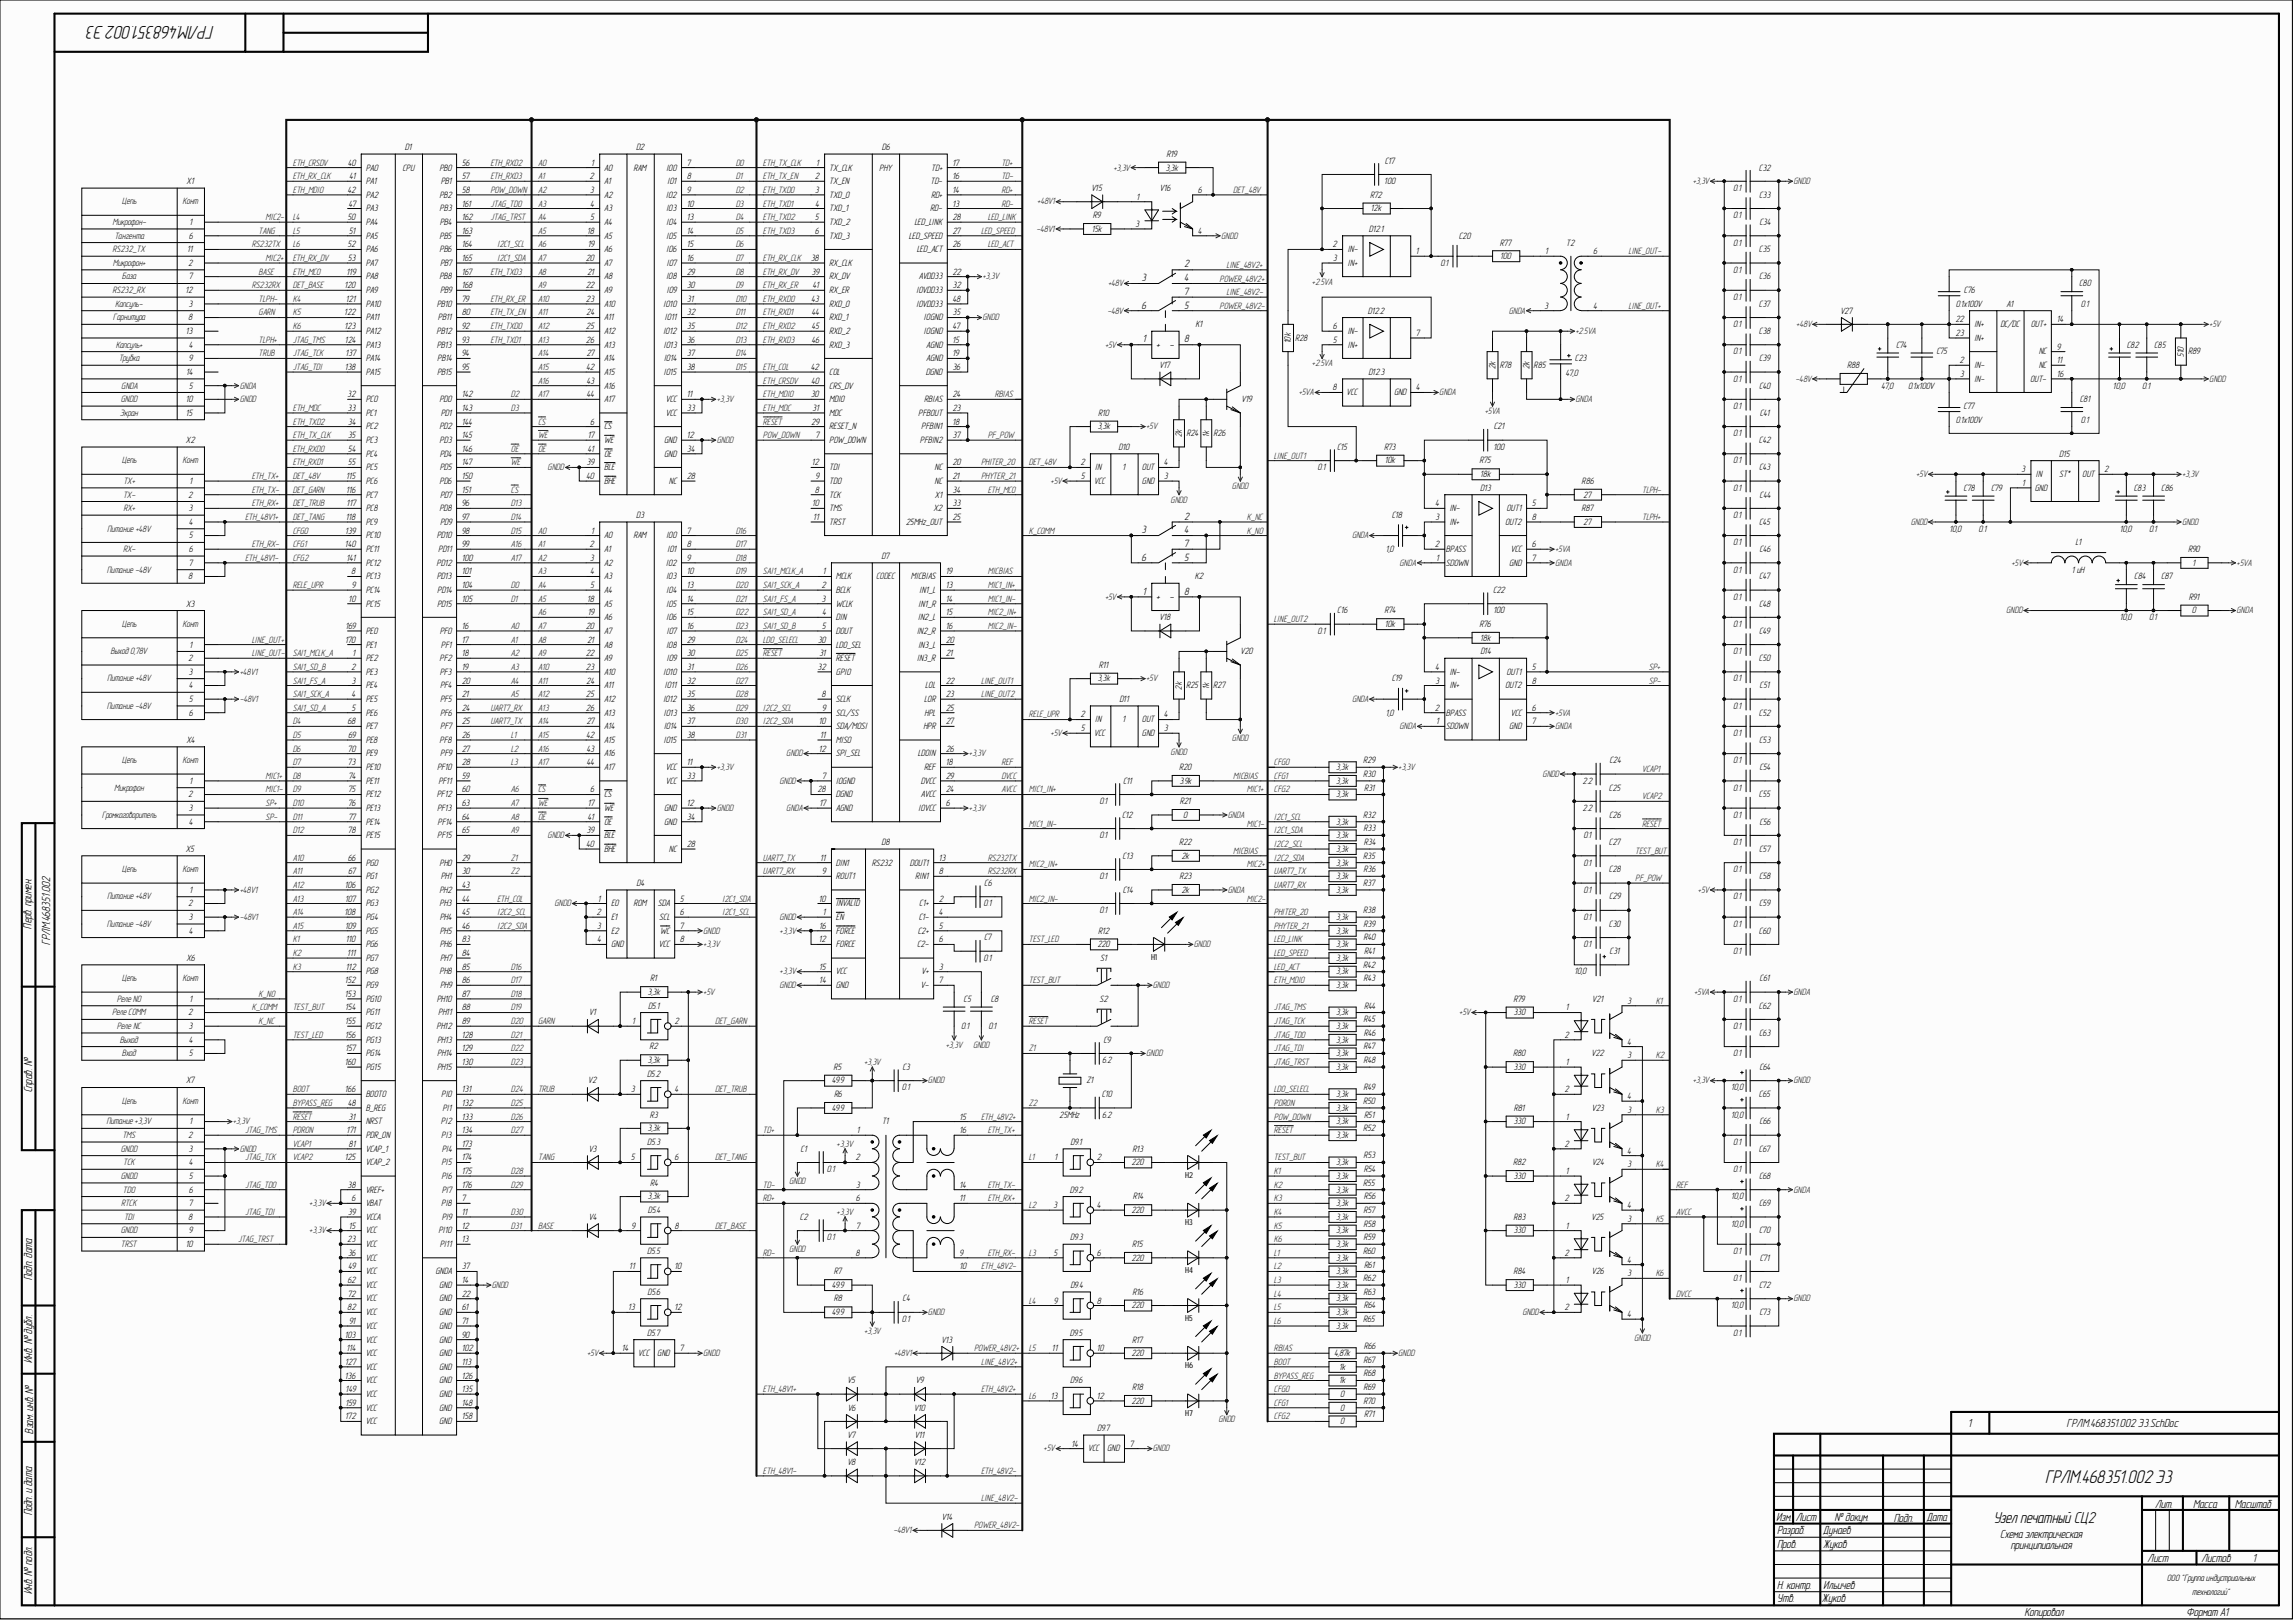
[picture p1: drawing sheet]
<svg xmlns="http://www.w3.org/2000/svg" width="841mm" height="594mm" viewBox="0 0 841 594" stroke-linecap="round" stroke-linejoin="round" font-family="sans-serif">
<defs><g id="words">
<g font-size="6.8" fill="#010101">
<text x="78.3" y="9.5" transform="rotate(-180 78.3 9.5)">ГРЛМ.468351.002Э3</text>
<text x="749.3" y="543.1">ГРЛМ.468351.002Э3</text>
</g>
<text font-size="5.8" fill="#010101" x="730.4" y="557.8">Узелпечатный СЦ2</text>
<g font-size="4.3" fill="#010101">
<text x="11.6" y="340.1" transform="rotate(-90 11.6 340.1)">Перв. примен.</text>
<text x="18.3" y="346.2" transform="rotate(-90 18.3 346.2)">ГРЛМ.468351.002</text>
<text x="11.8" y="400.1" transform="rotate(-90 11.8 400.1)">Справ. №</text>
<text x="11.8" y="468.8" transform="rotate(-90 11.8 468.8)">Подп. дата</text>
<text x="11.8" y="499.2" transform="rotate(-90 11.8 499.2)">Инв. №дубл.</text>
<text x="12.1" y="525.1" transform="rotate(-90 12.1 525.1)">Взам. инв. №</text>
<text x="721" y="522.5">1</text>
<text x="757.1" y="522.5">ГРЛМ.468351.002Э3.SchDoc</text>
<text x="11.8" y="555" transform="rotate(-90 11.8 555)">Подп. и дата</text>
<text x="650.7" y="557.1">Изм.</text>
<text x="658" y="557.1">Лист</text>
<text x="672.2" y="557.1">№докум.</text>
<text x="693.8" y="557.3">Подп.</text>
<text x="705.9" y="557.1">Дата</text>
<text x="789.5" y="552.2">Лит.</text>
<text x="803.5" y="552.2">Масса</text>
<text x="818.8" y="552.2">Масштаб</text>
<text x="651.1" y="561.9">Разраб.</text>
<text x="668" y="561.9">Дунаев</text>
<text x="732.8" y="563.4">Схема электрическая</text>
<text x="651.1" y="566.9">Пров.</text>
<text x="668" y="566.9">Жуков</text>
<text x="736.7" y="567.4">принципиальная</text>
<text x="786.8" y="572">Лист</text>
<text x="806.5" y="572">Листов</text>
<text x="825.4" y="572">1</text>
<text x="651.1" y="581.8">Н. контр.</text>
<text x="668" y="581.8">Ильичев</text>
<text x="11.8" y="583.8" transform="rotate(-90 11.8 583.8)">Инв. №подл.</text>
<text x="651.1" y="586.8">Утв.</text>
<text x="667.5" y="586.8">Жуков</text>
<text x="741.7" y="591.8">Копировал</text>
<text x="801" y="591.8">Формат А1</text>
</g>
<g font-size="3.9">
<text x="433.9" y="98">2</text>
<text x="418.3" y="102.9">3</text>
<text x="433.9" y="107.9">7</text>
<text x="433.9" y="102.9">4</text>
<text x="418.3" y="113">6</text>
<text x="433.9" y="113">5</text>
<text x="418.8" y="125.4">1</text>
<text x="433.9" y="125.4">8</text>
<text x="423.7" y="127.5">+</text>
<text x="428.5" y="127.5">-</text>
<text x="433.9" y="190.3">2</text>
<text x="418.3" y="195.3">3</text>
<text x="433.9" y="195.3">4</text>
<text x="433.9" y="200.3">7</text>
<text x="418.3" y="205.3">6</text>
<text x="433.9" y="205.3">5</text>
<text x="418.8" y="217.8">1</text>
<text x="423.7" y="219.8">+</text>
<text x="428.5" y="219.8">-</text>
<text x="433.9" y="217.8">8</text>
</g>
<g font-size="3.4">
<text x="148.5" y="54.9">D1</text>
<text x="233.1" y="54.9">D2</text>
<text x="323.1" y="54.9">D6</text>
<text x="427.4" y="57.5">R19</text>
<text x="507.4" y="59.9">C17</text>
<text x="127.5" y="60.7">40</text>
<text x="128" y="65.7">41</text>
<text x="134.1" y="62.5">PA0</text>
<text x="147.5" y="62.5">CPU</text>
<text x="161.1" y="62.5">PB0</text>
<text x="169.3" y="60.7">56</text>
<text x="169.3" y="65.7">57</text>
<text x="216.1" y="65.7">2</text>
<text x="216.7" y="60.7">1</text>
<text x="221.4" y="62.5">A0</text>
<text x="232.2" y="62.5">RAM</text>
<text x="244.1" y="62.5">IO0</text>
<text x="251.7" y="60.7">7</text>
<text x="251.7" y="65.7">8</text>
<text x="298.5" y="65.7">2</text>
<text x="299" y="60.7">1</text>
<text x="303.9" y="62.5">TX_CLK</text>
<text x="322.2" y="62.5">PHY</text>
<text x="341.2" y="62.5">TD+</text>
<text x="349" y="65.7">16</text>
<text x="349" y="60.7">17</text>
<text x="427.1" y="62.5">3,3k</text>
<text x="644.4" y="62.5">C32</text>
<text x="68.5" y="67.4">X1</text>
<text x="127.4" y="70.7">42</text>
<text x="134.1" y="67.4">PA1</text>
<text x="161.6" y="67.4">PB1</text>
<text x="169.3" y="70.7">58</text>
<text x="216.2" y="70.7">3</text>
<text x="221.4" y="67.4">A1</text>
<text x="244.5" y="67.4">IO1</text>
<text x="251.7" y="70.7">9</text>
<text x="298.6" y="70.7">3</text>
<text x="303.9" y="67.4">TX_EN</text>
<text x="341" y="67.4">TD-</text>
<text x="349" y="70.7">14</text>
<text x="399.9" y="69.9">V15</text>
<text x="425" y="69.9">V16</text>
<text x="438.9" y="70.7">6</text>
<text x="507.2" y="67.4">100</text>
<text x="635" y="69.9">0.1</text>
<text x="127.8" y="75.6">47</text>
<text x="134.1" y="72.4">PA2</text>
<text x="134.1" y="77.4">PA3</text>
<text x="161.1" y="72.4">PB2</text>
<text x="161.1" y="77.4">PB3</text>
<text x="169.3" y="75.6">161</text>
<text x="216.4" y="75.6">4</text>
<text x="221.4" y="72.4">A2</text>
<text x="221.4" y="77.4">A3</text>
<text x="244" y="72.4">IO2</text>
<text x="244.1" y="77.4">IO3</text>
<text x="251.7" y="75.6">10</text>
<text x="298.7" y="75.6">4</text>
<text x="303.9" y="72.4">TXD_0</text>
<text x="303.9" y="77.4">TXD_1</text>
<text x="340.9" y="77.4">RD-</text>
<text x="341.2" y="72.4">RD+</text>
<text x="349" y="75.6">13</text>
<text x="416.4" y="73.1">1</text>
<text x="502" y="72.4">R72</text>
<text x="502.3" y="77.4">12k</text>
<text x="644.5" y="72.4">C33</text>
<text x="69.6" y="82.4">1</text>
<text x="127.4" y="80.6">50</text>
<text x="134.1" y="82.4">PA4</text>
<text x="161.2" y="82.4">PB4</text>
<text x="169.3" y="80.6">162</text>
<text x="216.3" y="80.6">5</text>
<text x="221.4" y="82.4">A4</text>
<text x="244.2" y="82.4">IO4</text>
<text x="251.7" y="80.6">13</text>
<text x="298.6" y="80.6">5</text>
<text x="303.9" y="82.4">TXD_2</text>
<text x="335.1" y="82.4">LED_LINK</text>
<text x="349" y="80.6">28</text>
<text x="400.4" y="79.9">R9</text>
<text x="416" y="83.1">3</text>
<text x="635" y="79.9">0.1</text>
<text x="644.6" y="82.4">C34</text>
<text x="69.2" y="87.4">6</text>
<text x="127.9" y="85.6">51</text>
<text x="134.1" y="87.4">PA5</text>
<text x="161.1" y="87.4">PB5</text>
<text x="169.3" y="85.6">163</text>
<text x="215.2" y="85.6">18</text>
<text x="221.4" y="87.4">A5</text>
<text x="244.2" y="87.4">IO5</text>
<text x="251.7" y="85.6">14</text>
<text x="298.6" y="85.6">6</text>
<text x="303.9" y="87.4">TXD_3</text>
<text x="333" y="87.4">LED_SPEED</text>
<text x="349" y="85.6">27</text>
<text x="400.1" y="84.9">15k</text>
<text x="438.9" y="85.6">4</text>
<text x="501.5" y="84.9">D12.1</text>
<text x="534.5" y="87.4">C20</text>
<text x="549.6" y="89.9">R77</text>
<text x="573.8" y="89.9">T2</text>
<text x="635" y="89.9">0.1</text>
<text x="68.7" y="92.4">11</text>
<text x="127.4" y="90.6">52</text>
<text x="127.5" y="95.6">53</text>
<text x="134.1" y="92.4">PA6</text>
<text x="161.1" y="92.4">PB6</text>
<text x="169.3" y="90.6">164</text>
<text x="169.3" y="95.6">165</text>
<text x="214.7" y="95.6">20</text>
<text x="215.4" y="90.6">19</text>
<text x="221.4" y="92.4">A6</text>
<text x="244.2" y="92.4">IO6</text>
<text x="251.7" y="90.6">15</text>
<text x="251.7" y="95.6">16</text>
<text x="297.1" y="95.6">38</text>
<text x="335.9" y="92.4">LED_ACT</text>
<text x="349" y="90.6">26</text>
<text x="488.3" y="90.6">2</text>
<text x="488.4" y="95.6">3</text>
<text x="493.7" y="92.4">IN-</text>
<text x="518.8" y="93.1">1</text>
<text x="549.6" y="94.9">100</text>
<text x="566.1" y="93.1">1</text>
<text x="583.7" y="93.1">6</text>
<text x="644.4" y="92.4">C35</text>
<text x="69.1" y="97.4">2</text>
<text x="127.1" y="100.6">119</text>
<text x="134.1" y="97.4">PA7</text>
<text x="161.3" y="97.4">PB7</text>
<text x="169.3" y="100.6">167</text>
<text x="215.2" y="100.6">21</text>
<text x="221.4" y="97.4">A7</text>
<text x="244.3" y="97.4">IO7</text>
<text x="251.7" y="100.6">29</text>
<text x="297.4" y="100.6">39</text>
<text x="303.9" y="97.4">RX_CLK</text>
<text x="349" y="100.6">22</text>
<text x="493.8" y="97.4">IN+</text>
<text x="527.7" y="97.4">0.1</text>
<text x="635" y="99.9">0.1</text>
<text x="68.1" y="107.3">12</text>
<text x="69.3" y="102.4">7</text>
<text x="126.3" y="105.6">120</text>
<text x="134.1" y="102.4">PA8</text>
<text x="134.1" y="107.3">PA9</text>
<text x="161.1" y="102.4">PB8</text>
<text x="161.3" y="107.3">PB9</text>
<text x="169.3" y="105.6">168</text>
<text x="214.7" y="105.6">22</text>
<text x="221.4" y="102.4">A8</text>
<text x="221.4" y="107.3">A9</text>
<text x="244.1" y="102.4">IO8</text>
<text x="244.3" y="107.3">IO9</text>
<text x="251.7" y="105.6">30</text>
<text x="297.7" y="105.6">41</text>
<text x="303.9" y="102.4">RX_DV</text>
<text x="303.9" y="107.3">RX_ER</text>
<text x="335.7" y="107.3">IOVDD33</text>
<text x="336.7" y="102.4">AVDD33</text>
<text x="349" y="105.6">32</text>
<text x="644.5" y="102.4">C36</text>
<text x="719.5" y="107.3">C76</text>
<text x="761.7" y="104.9">C80</text>
<text x="69.2" y="112.3">3</text>
<text x="126.8" y="110.6">121</text>
<text x="134.1" y="112.3">PA10</text>
<text x="160.1" y="112.3">PB10</text>
<text x="169.3" y="110.6">79</text>
<text x="214.8" y="110.6">23</text>
<text x="221.4" y="112.3">A10</text>
<text x="243.1" y="112.3">IO10</text>
<text x="251.7" y="110.6">31</text>
<text x="297.3" y="110.6">43</text>
<text x="303.9" y="112.3">RXD_0</text>
<text x="335.7" y="112.3">IOVDD33</text>
<text x="349" y="110.6">48</text>
<text x="565.7" y="113.1">3</text>
<text x="583.7" y="113.1">4</text>
<text x="635" y="109.9">0.1</text>
<text x="644.4" y="112.3">C37</text>
<text x="716.5" y="112.3">0.1x100V</text>
<text x="735.1" y="112.3">A1</text>
<text x="762.4" y="112.3">0.1</text>
<text x="69.1" y="117.3">8</text>
<text x="126.2" y="115.5">122</text>
<text x="134.1" y="117.3">PA11</text>
<text x="160.6" y="117.3">PB11</text>
<text x="169.3" y="115.5">80</text>
<text x="214.8" y="115.5">24</text>
<text x="221.4" y="117.3">A11</text>
<text x="243.6" y="117.3">IO11</text>
<text x="251.7" y="115.5">32</text>
<text x="297.4" y="115.5">44</text>
<text x="303.9" y="117.3">RXD_1</text>
<text x="338.4" y="117.3">IOGND</text>
<text x="349" y="115.5">35</text>
<text x="438" y="119.8">K1</text>
<text x="501.2" y="114.9">D12.2</text>
<text x="635" y="119.8">0.1</text>
<text x="674.3" y="114.9">V27</text>
<text x="716.4" y="118.1">22</text>
<text x="723.2" y="119.8">IN+</text>
<text x="732.9" y="119.8">DC/DC</text>
<text x="744" y="119.8">OUT+</text>
<text x="753.5" y="118.1">14</text>
<text x="68.1" y="122.3">13</text>
<text x="126.3" y="120.5">123</text>
<text x="126.5" y="125.5">124</text>
<text x="134.1" y="122.3">PA12</text>
<text x="160" y="122.3">PB12</text>
<text x="169.3" y="120.5">92</text>
<text x="169.3" y="125.5">93</text>
<text x="214.8" y="120.5">25</text>
<text x="214.8" y="125.5">26</text>
<text x="221.4" y="122.3">A12</text>
<text x="243" y="122.3">IO12</text>
<text x="251.7" y="120.5">35</text>
<text x="251.7" y="125.5">36</text>
<text x="297.4" y="120.5">45</text>
<text x="297.4" y="125.5">46</text>
<text x="303.9" y="122.3">RXD_2</text>
<text x="338.4" y="122.3">IOGND</text>
<text x="349" y="120.5">47</text>
<text x="349" y="125.5">15</text>
<text x="472.9" y="125.7" transform="rotate(-90 472.9 125.7)">10k</text>
<text x="474.6" y="124.8">R28</text>
<text x="488.4" y="125.5">5</text>
<text x="488.4" y="120.5">6</text>
<text x="493.7" y="122.3">IN-</text>
<text x="518.8" y="123.1">7</text>
<text x="644.4" y="122.3">C38</text>
<text x="716.5" y="123.1">23</text>
<text x="723.2" y="124.8">IN+</text>
<text x="69.2" y="127.3">4</text>
<text x="126.7" y="130.5">137</text>
<text x="134.1" y="127.3">PA13</text>
<text x="160.1" y="127.3">PB13</text>
<text x="169.3" y="130.5">94</text>
<text x="214.9" y="130.5">27</text>
<text x="221.4" y="127.3">A13</text>
<text x="243.2" y="127.3">IO13</text>
<text x="251.7" y="130.5">37</text>
<text x="303.9" y="127.3">RXD_3</text>
<text x="339.4" y="127.3">AGND</text>
<text x="349" y="130.5">19</text>
<text x="493.8" y="127.3">IN+</text>
<text x="635" y="129.8">0.1</text>
<text x="694.6" y="127.3">C74</text>
<text x="709.4" y="129.8">C75</text>
<text x="746.9" y="129.8">NC</text>
<text x="753.5" y="128">9</text>
<text x="779.2" y="127.3">C82</text>
<text x="789.2" y="127.3">C85</text>
<text x="799.9" y="130.8" transform="rotate(-90 799.9 130.8)">510</text>
<text x="801.6" y="129.8">R89</text>
<text x="68.3" y="137.3">14</text>
<text x="69.3" y="132.3">9</text>
<text x="126.4" y="135.6">138</text>
<text x="134.1" y="132.3">PA14</text>
<text x="134.1" y="137.3">PA15</text>
<text x="160.2" y="137.3">PB15</text>
<text x="160.3" y="132.3">PB14</text>
<text x="169.3" y="135.6">95</text>
<text x="214.8" y="135.6">42</text>
<text x="221.4" y="132.3">A14</text>
<text x="221.4" y="137.3">A15</text>
<text x="243.2" y="137.3">IO15</text>
<text x="243.2" y="132.3">IO14</text>
<text x="251.7" y="135.6">38</text>
<text x="297.2" y="135.6">42</text>
<text x="303.9" y="137.3">COL</text>
<text x="339.3" y="137.3">DGND</text>
<text x="339.4" y="132.3">AGND</text>
<text x="349" y="135.6">36</text>
<text x="424.9" y="134.8">V17</text>
<text x="501.4" y="137.3">D12.3</text>
<text x="547.8" y="135.2" transform="rotate(-90 547.8 135.2)">2k</text>
<text x="549.6" y="134.8">R78</text>
<text x="560.2" y="135.2" transform="rotate(-90 560.2 135.2)">2k</text>
<text x="561.9" y="134.8">R85</text>
<text x="573.6" y="137.7">47,0</text>
<text x="577" y="132.3">C23</text>
<text x="644.5" y="132.3">C39</text>
<text x="676.7" y="134.8">R88</text>
<text x="717.9" y="133">2</text>
<text x="723.2" y="134.8">IN-</text>
<text x="746.9" y="134.8">NC</text>
<text x="753.5" y="133">11</text>
<text x="69.2" y="142.3">5</text>
<text x="214.9" y="140.6">43</text>
<text x="221.4" y="142.3">A16</text>
<text x="297.3" y="140.6">40</text>
<text x="303.9" y="142.3">CRS_DV</text>
<text x="488.3" y="143">8</text>
<text x="518.8" y="143">4</text>
<text x="635" y="139.8">0.1</text>
<text x="644.5" y="142.3">C40</text>
<text x="689.2" y="142.3">47,0</text>
<text x="699" y="142.3">0.1x100V</text>
<text x="718" y="138">3</text>
<text x="723.2" y="139.8">IN-</text>
<text x="743.8" y="139.8">OUT-</text>
<text x="753.5" y="138">16</text>
<text x="774.1" y="142.3">10,0</text>
<text x="784.9" y="142.3">0.1</text>
<text x="68.1" y="147.3">10</text>
<text x="127.3" y="145.5">32</text>
<text x="134.1" y="147.3">PC0</text>
<text x="161.1" y="147.3">PD0</text>
<text x="169.3" y="145.5">142</text>
<text x="215" y="145.5">44</text>
<text x="221.4" y="147.3">A17</text>
<text x="244" y="147.3">VCC</text>
<text x="251.7" y="145.5">11</text>
<text x="297.1" y="145.5">30</text>
<text x="303.9" y="147.3">MDIO</text>
<text x="338.7" y="147.3">RBIAS</text>
<text x="349" y="145.5">24</text>
<text x="454.9" y="147.3">V19</text>
<text x="493.3" y="144.8">VCC</text>
<text x="510.8" y="144.8">GND</text>
<text x="635" y="149.8">0.1</text>
<text x="719.4" y="149.8">C77</text>
<text x="761.9" y="147.3">C81</text>
<text x="68.2" y="152.3">15</text>
<text x="127.4" y="150.5">33</text>
<text x="127.5" y="155.5">34</text>
<text x="134.1" y="152.3">PC1</text>
<text x="161.6" y="152.3">PD1</text>
<text x="169.3" y="150.5">143</text>
<text x="169.3" y="155.5">144</text>
<text x="216.3" y="155.5">6</text>
<text x="244" y="152.3">VCC</text>
<text x="251.7" y="150.5">33</text>
<text x="297.3" y="155.5">29</text>
<text x="297.6" y="150.5">31</text>
<text x="303.9" y="152.3">MDC</text>
<text x="336.5" y="152.3">PFBOUT</text>
<text x="349" y="150.5">23</text>
<text x="349" y="155.5">18</text>
<text x="402.4" y="152.3">R10</text>
<text x="644.8" y="152.3">C41</text>
<text x="716.5" y="154.8">0.1x100V</text>
<text x="762.4" y="154.8">0.1</text>
<text x="127.5" y="160.5">35</text>
<text x="134.1" y="157.3">PC2</text>
<text x="161.1" y="157.3">PD2</text>
<text x="169.3" y="160.5">145</text>
<text x="215.4" y="160.5">17</text>
<text x="221.4" y="157.3">CS</text>
<text x="251.7" y="160.5">12</text>
<text x="298.8" y="160.5">7</text>
<text x="303.9" y="157.3">RESET_N</text>
<text x="337.6" y="157.3">PFBIN1</text>
<text x="349" y="160.5">37</text>
<text x="402.1" y="157.3">3,3k</text>
<text x="432.9" y="160.2" transform="rotate(-90 432.9 160.2)">2k</text>
<text x="434.7" y="159.7">R24</text>
<text x="442.9" y="159.9" transform="rotate(-90 442.9 159.9)">1k</text>
<text x="444.6" y="159.7">R26</text>
<text x="547.3" y="157.3">C21</text>
<text x="635" y="159.7">0.1</text>
<text x="68.2" y="162.3">X2</text>
<text x="127.6" y="165.5">54</text>
<text x="134.1" y="162.3">PC3</text>
<text x="134.1" y="167.3">PC4</text>
<text x="161.1" y="162.3">PD3</text>
<text x="161.2" y="167.3">PD4</text>
<text x="169.3" y="165.5">146</text>
<text x="215.3" y="165.5">41</text>
<text x="221.4" y="162.3">WE</text>
<text x="221.4" y="167.3">OE</text>
<text x="243.4" y="162.3">GND</text>
<text x="243.4" y="167.3">GND</text>
<text x="251.7" y="165.5">34</text>
<text x="303.9" y="162.3">POW_DOWN</text>
<text x="337.1" y="162.3">PFBIN2</text>
<text x="409.9" y="164.7">D10</text>
<text x="489.9" y="164.7">C15</text>
<text x="507.1" y="164.7">R73</text>
<text x="547.2" y="164.7">100</text>
<text x="644.4" y="162.3">C42</text>
<text x="754.4" y="167.3">D15</text>
<text x="127.5" y="170.5">55</text>
<text x="134.1" y="172.2">PC5</text>
<text x="161.2" y="172.2">PD5</text>
<text x="169.3" y="170.5">147</text>
<text x="215" y="170.5">39</text>
<text x="221.4" y="172.2">BLE</text>
<text x="297.5" y="170.5">12</text>
<text x="303.9" y="172.2">TDI</text>
<text x="342.4" y="172.2">NC</text>
<text x="349" y="170.5">20</text>
<text x="395.9" y="170.5">2</text>
<text x="401.2" y="172.2">IN</text>
<text x="411.3" y="172.2">1</text>
<text x="418.4" y="172.2">OUT</text>
<text x="426.5" y="170.5">4</text>
<text x="482.8" y="172.2">0.1</text>
<text x="507.4" y="169.7">10k</text>
<text x="542" y="169.7">R75</text>
<text x="635" y="169.7">0.1</text>
<text x="644.5" y="172.2">C43</text>
<text x="740.5" y="172.9">3</text>
<text x="770.9" y="172.9">2</text>
<text x="69.6" y="177.2">1</text>
<text x="126.9" y="175.5">115</text>
<text x="134.1" y="177.2">PC6</text>
<text x="161.1" y="177.2">PD6</text>
<text x="169.3" y="175.5">150</text>
<text x="214.8" y="175.5">40</text>
<text x="221.4" y="177.2">BHE</text>
<text x="245.1" y="177.2">NC</text>
<text x="251.7" y="175.5">28</text>
<text x="298.8" y="175.5">9</text>
<text x="303.9" y="177.2">TDO</text>
<text x="342.4" y="177.2">NC</text>
<text x="349" y="175.5">21</text>
<text x="396" y="175.5">5</text>
<text x="400.9" y="177.2">VCC</text>
<text x="418.4" y="177.2">GND</text>
<text x="426.5" y="175.5">3</text>
<text x="542.3" y="179.8">D13</text>
<text x="542.3" y="174.7">18k</text>
<text x="579.5" y="177.2">R86</text>
<text x="635" y="179.8">0.1</text>
<text x="719.4" y="179.8">C78</text>
<text x="729.5" y="179.8">C79</text>
<text x="740.9" y="178">1</text>
<text x="745.5" y="179.8">GND</text>
<text x="745.7" y="174.7">IN</text>
<text x="754.4" y="174.7">ST*</text>
<text x="762.9" y="174.7">OUT</text>
<text x="781.7" y="179.8">C83</text>
<text x="791.8" y="179.8">C86</text>
<text x="69.1" y="182.2">2</text>
<text x="126.9" y="180.4">116</text>
<text x="127.1" y="185.4">117</text>
<text x="134.1" y="182.2">PC7</text>
<text x="161.3" y="182.2">PD7</text>
<text x="169.3" y="180.4">151</text>
<text x="169.3" y="185.4">96</text>
<text x="297.6" y="185.4">10</text>
<text x="298.5" y="180.4">8</text>
<text x="303.9" y="182.2">TCK</text>
<text x="342.6" y="182.2">X1</text>
<text x="349" y="180.4">34</text>
<text x="349" y="185.4">33</text>
<text x="525.9" y="185.4">4</text>
<text x="561.2" y="185.4">5</text>
<text x="580.1" y="182.2">27</text>
<text x="644.7" y="182.2">C44</text>
<text x="69.2" y="187.2">3</text>
<text x="126.8" y="190.4">118</text>
<text x="134.1" y="187.2">PC8</text>
<text x="161.1" y="187.2">PD8</text>
<text x="169.3" y="190.4">97</text>
<text x="233.2" y="189.7">D3</text>
<text x="298" y="190.4">11</text>
<text x="303.9" y="187.2">TMS</text>
<text x="342.1" y="187.2">X2</text>
<text x="349" y="190.4">25</text>
<text x="509.9" y="189.7">C18</text>
<text x="525.8" y="190.4">3</text>
<text x="531" y="187.2">IN-</text>
<text x="551.9" y="187.2">OUT1</text>
<text x="561.2" y="190.4">8</text>
<text x="579.4" y="187.2">R87</text>
<text x="635" y="189.7">0.1</text>
<text x="69.2" y="192.2">4</text>
<text x="69.2" y="197.2">5</text>
<text x="126.6" y="195.4">139</text>
<text x="134.1" y="192.2">PC9</text>
<text x="134.1" y="197.2">PC10</text>
<text x="160.1" y="197.2">PD10</text>
<text x="161.3" y="192.2">PD9</text>
<text x="169.3" y="195.4">98</text>
<text x="216.7" y="195.4">1</text>
<text x="221.4" y="197.2">A0</text>
<text x="232.2" y="197.2">RAM</text>
<text x="244.1" y="197.2">IO0</text>
<text x="251.7" y="195.4">7</text>
<text x="303.9" y="192.2">TRST</text>
<text x="331.9" y="192.2">25MHz_OUT</text>
<text x="531" y="192.2">IN+</text>
<text x="551.4" y="192.2">OUT2</text>
<text x="580.1" y="192.2">27</text>
<text x="644.5" y="192.2">C45</text>
<text x="714.2" y="194.7">10,0</text>
<text x="724.9" y="194.7">0.1</text>
<text x="776.6" y="194.7">10,0</text>
<text x="787.3" y="194.7">0.1</text>
<text x="69.2" y="202.2">6</text>
<text x="126.5" y="200.4">140</text>
<text x="134.1" y="202.2">PC11</text>
<text x="160.6" y="202.2">PD11</text>
<text x="169.3" y="200.4">99</text>
<text x="216.1" y="200.4">2</text>
<text x="221.4" y="202.2">A1</text>
<text x="244.5" y="202.2">IO1</text>
<text x="251.7" y="200.4">8</text>
<text x="507.7" y="202.2">1,0</text>
<text x="525.7" y="200.4">2</text>
<text x="529.8" y="202.2">BPASS</text>
<text x="553.5" y="202.2">VCC</text>
<text x="561.2" y="200.4">6</text>
<text x="635" y="199.7">0.1</text>
<text x="644.6" y="202.2">C46</text>
<text x="760.3" y="199.7">L1</text>
<text x="801.7" y="202.2">R90</text>
<text x="69.3" y="207.2">7</text>
<text x="127" y="205.4">141</text>
<text x="134.1" y="207.2">PC12</text>
<text x="160" y="207.2">PD12</text>
<text x="169.3" y="205.4">100</text>
<text x="216.2" y="205.4">3</text>
<text x="221.4" y="207.2">A2</text>
<text x="244" y="207.2">IO2</text>
<text x="251.7" y="205.4">9</text>
<text x="323.1" y="204.7">D7</text>
<text x="526.2" y="205.4">1</text>
<text x="529.8" y="207.2">SDOWN</text>
<text x="552.9" y="207.2">GND</text>
<text x="561.2" y="205.4">7</text>
<text x="635" y="209.7">0.1</text>
<text x="759.1" y="209.7">1 uH</text>
<text x="803.3" y="207.2">1</text>
<text x="69.1" y="212.1">8</text>
<text x="128.8" y="210.4">8</text>
<text x="129" y="215.4">9</text>
<text x="134.1" y="212.1">PC13</text>
<text x="160.1" y="212.1">PD13</text>
<text x="169.3" y="210.4">101</text>
<text x="169.3" y="215.4">104</text>
<text x="216.3" y="215.4">5</text>
<text x="216.4" y="210.4">4</text>
<text x="221.4" y="212.1">A3</text>
<text x="244.1" y="212.1">IO3</text>
<text x="251.7" y="210.4">10</text>
<text x="251.7" y="215.4">13</text>
<text x="301" y="215.4">2</text>
<text x="301.6" y="210.4">1</text>
<text x="306.3" y="212.1">MCLK</text>
<text x="333.8" y="212.1">MICBIAS</text>
<text x="346.6" y="215.4">13</text>
<text x="346.6" y="210.4">19</text>
<text x="437.8" y="212.1">K2</text>
<text x="644.5" y="212.1">C47</text>
<text x="781.9" y="212.1">C84</text>
<text x="791.7" y="212.1">C87</text>
<text x="127.8" y="220.4">10</text>
<text x="134.1" y="217.1">PC14</text>
<text x="160.3" y="217.1">PD14</text>
<text x="169.3" y="220.4">105</text>
<text x="215.2" y="220.4">18</text>
<text x="221.4" y="217.1">A4</text>
<text x="244.2" y="217.1">IO4</text>
<text x="251.7" y="220.4">14</text>
<text x="301.1" y="220.4">3</text>
<text x="306.3" y="217.1">BCLK</text>
<text x="336.8" y="217.1">IN1_L</text>
<text x="346.6" y="220.4">14</text>
<text x="547" y="217.1">C22</text>
<text x="635" y="219.7">0.1</text>
<text x="801.9" y="219.7">R91</text>
<text x="68.3" y="222.2">X3</text>
<text x="134.1" y="222.2">PC15</text>
<text x="160.2" y="222.2">PD15</text>
<text x="215.4" y="225.4">19</text>
<text x="221.4" y="222.2">A5</text>
<text x="221.4" y="227.2">A6</text>
<text x="244.2" y="222.2">IO5</text>
<text x="244.2" y="227.2">IO6</text>
<text x="251.7" y="225.4">15</text>
<text x="301.2" y="225.4">4</text>
<text x="306.3" y="222.2">WCLK</text>
<text x="306.3" y="227.2">DIN</text>
<text x="336.3" y="227.2">IN2_L</text>
<text x="336.5" y="222.2">IN1_R</text>
<text x="346.6" y="225.4">15</text>
<text x="424.9" y="227.2">V18</text>
<text x="490" y="224.7">C16</text>
<text x="507.3" y="224.7">R74</text>
<text x="547.2" y="224.7">100</text>
<text x="644.5" y="222.2">C48</text>
<text x="776.6" y="227.2">10,0</text>
<text x="787.3" y="227.2">0.1</text>
<text x="803" y="224.7">0</text>
<text x="126.7" y="230.4">169</text>
<text x="134.1" y="232.2">PE0</text>
<text x="161.2" y="232.2">PF0</text>
<text x="169.3" y="230.4">16</text>
<text x="214.7" y="230.4">20</text>
<text x="221.4" y="232.2">A7</text>
<text x="244.3" y="232.2">IO7</text>
<text x="251.7" y="230.4">16</text>
<text x="301.2" y="230.4">5</text>
<text x="306.3" y="232.2">DOUT</text>
<text x="335.9" y="232.2">IN2_R</text>
<text x="346.6" y="230.4">16</text>
<text x="482.8" y="232.2">0.1</text>
<text x="507.4" y="229.6">10k</text>
<text x="542.1" y="229.6">R76</text>
<text x="635" y="229.6">0.1</text>
<text x="644.5" y="232.2">C49</text>
<text x="69.6" y="237.2">1</text>
<text x="126.6" y="235.4">170</text>
<text x="134.1" y="237.2">PE1</text>
<text x="161.7" y="237.2">PF1</text>
<text x="169.3" y="235.4">17</text>
<text x="215.2" y="235.4">21</text>
<text x="221.4" y="237.2">A8</text>
<text x="244.1" y="237.2">IO8</text>
<text x="251.7" y="235.4">29</text>
<text x="299.6" y="235.4">30</text>
<text x="306.3" y="237.2">LDO_SEL</text>
<text x="336.4" y="237.2">IN3_L</text>
<text x="346.6" y="235.4">20</text>
<text x="454.5" y="239.6">V20</text>
<text x="542.3" y="234.6">18k</text>
<text x="542.4" y="239.6">D14</text>
<text x="635" y="239.6">0.1</text>
<text x="69.1" y="242.1">2</text>
<text x="128.8" y="245.4">2</text>
<text x="129.3" y="240.4">1</text>
<text x="134.1" y="242.1">PE2</text>
<text x="161.1" y="242.1">PF2</text>
<text x="169.3" y="240.4">18</text>
<text x="169.3" y="245.4">19</text>
<text x="214.7" y="240.4">22</text>
<text x="214.8" y="245.4">23</text>
<text x="221.4" y="242.1">A9</text>
<text x="244.3" y="242.1">IO9</text>
<text x="251.7" y="240.4">30</text>
<text x="251.7" y="245.4">31</text>
<text x="299.6" y="245.4">32</text>
<text x="300.1" y="240.4">31</text>
<text x="306.3" y="242.1">RESET</text>
<text x="336" y="242.1">IN3_R</text>
<text x="346.6" y="240.4">21</text>
<text x="402.6" y="244.6">R11</text>
<text x="525.9" y="245.4">4</text>
<text x="561.2" y="245.4">5</text>
<text x="644.4" y="242.1">C50</text>
<text x="69.2" y="247.1">3</text>
<text x="128.9" y="250.3">3</text>
<text x="134.1" y="247.1">PE3</text>
<text x="161.2" y="247.1">PF3</text>
<text x="169.3" y="250.3">20</text>
<text x="214.8" y="250.3">24</text>
<text x="221.4" y="247.1">A10</text>
<text x="243.1" y="247.1">IO10</text>
<text x="251.7" y="250.3">32</text>
<text x="306.3" y="247.1">GPIO</text>
<text x="346.6" y="250.3">22</text>
<text x="402.1" y="249.6">3,3k</text>
<text x="509.9" y="249.6">C19</text>
<text x="525.8" y="250.3">3</text>
<text x="531" y="247.1">IN-</text>
<text x="551.9" y="247.1">OUT1</text>
<text x="561.2" y="250.3">8</text>
<text x="635" y="249.6">0.1</text>
<text x="69.2" y="252.1">4</text>
<text x="69.2" y="257.1">5</text>
<text x="128.9" y="255.3">4</text>
<text x="134.1" y="252.1">PE4</text>
<text x="134.1" y="257.1">PE5</text>
<text x="161.3" y="252.1">PF4</text>
<text x="161.3" y="257.1">PF5</text>
<text x="169.3" y="255.3">21</text>
<text x="214.8" y="255.3">25</text>
<text x="221.4" y="252.1">A11</text>
<text x="221.4" y="257.1">A12</text>
<text x="243" y="257.1">IO12</text>
<text x="243.6" y="252.1">IO11</text>
<text x="251.7" y="255.3">35</text>
<text x="301.1" y="255.3">8</text>
<text x="306.3" y="257.1">SCLK</text>
<text x="338.7" y="257.1">LOR</text>
<text x="339" y="252.1">LOL</text>
<text x="346.6" y="255.3">23</text>
<text x="410.1" y="257.1">D11</text>
<text x="432.9" y="252.5" transform="rotate(-90 432.9 252.5)">2k</text>
<text x="434.6" y="252.1">R25</text>
<text x="442.9" y="252.3" transform="rotate(-90 442.9 252.3)">1k</text>
<text x="444.6" y="252.1">R27</text>
<text x="531" y="252.1">IN+</text>
<text x="551.4" y="252.1">OUT2</text>
<text x="644.7" y="252.1">C51</text>
<text x="69.2" y="262.1">6</text>
<text x="128.9" y="260.3">5</text>
<text x="134.1" y="262.1">PE6</text>
<text x="161.3" y="262.1">PF6</text>
<text x="169.3" y="260.3">24</text>
<text x="214.8" y="260.3">26</text>
<text x="221.4" y="262.1">A13</text>
<text x="243.2" y="262.1">IO13</text>
<text x="251.7" y="260.3">36</text>
<text x="301.2" y="260.3">9</text>
<text x="306.3" y="262.1">SCL/SS</text>
<text x="338.8" y="262.1">HPL</text>
<text x="346.6" y="260.3">25</text>
<text x="395.9" y="262.8">2</text>
<text x="426.5" y="262.8">4</text>
<text x="507.7" y="262.1">1,0</text>
<text x="525.7" y="260.3">2</text>
<text x="529.8" y="262.1">BPASS</text>
<text x="553.5" y="262.1">VCC</text>
<text x="561.2" y="260.3">6</text>
<text x="635" y="259.6">0.1</text>
<text x="644.4" y="262.1">C52</text>
<text x="127.4" y="265.3">68</text>
<text x="134.1" y="267.1">PE7</text>
<text x="161.4" y="267.1">PF7</text>
<text x="169.3" y="265.3">25</text>
<text x="214.9" y="265.3">27</text>
<text x="221.4" y="267.1">A14</text>
<text x="243.2" y="267.1">IO14</text>
<text x="251.7" y="265.3">37</text>
<text x="300.1" y="265.3">10</text>
<text x="306.3" y="267.1">SDA/MOSI</text>
<text x="338.4" y="267.1">HPR</text>
<text x="346.6" y="265.3">27</text>
<text x="396" y="267.8">5</text>
<text x="400.9" y="269.6">VCC</text>
<text x="401.2" y="264.5">IN</text>
<text x="411.3" y="264.5">1</text>
<text x="418.4" y="264.5">OUT</text>
<text x="418.4" y="269.6">GND</text>
<text x="426.5" y="267.8">3</text>
<text x="526.2" y="265.3">1</text>
<text x="529.8" y="267.1">SDOWN</text>
<text x="552.9" y="267.1">GND</text>
<text x="561.2" y="265.3">7</text>
<text x="635" y="269.6">0.1</text>
<text x="68.4" y="272.1">X4</text>
<text x="127.6" y="275.3">70</text>
<text x="127.7" y="270.3">69</text>
<text x="134.1" y="272.1">PE8</text>
<text x="161.1" y="272.1">PF8</text>
<text x="169.3" y="270.3">26</text>
<text x="169.3" y="275.3">27</text>
<text x="214.8" y="270.3">42</text>
<text x="214.9" y="275.3">43</text>
<text x="221.4" y="272.1">A15</text>
<text x="243.2" y="272.1">IO15</text>
<text x="251.7" y="270.3">38</text>
<text x="300.1" y="275.3">12</text>
<text x="300.6" y="270.3">11</text>
<text x="306.3" y="272.1">MISO</text>
<text x="346.6" y="275.3">26</text>
<text x="644.5" y="272.1">C53</text>
<text x="127.6" y="280.3">73</text>
<text x="134.1" y="277.1">PE9</text>
<text x="161.4" y="277.1">PF9</text>
<text x="169.3" y="280.3">28</text>
<text x="215" y="280.3">44</text>
<text x="221.4" y="277.1">A16</text>
<text x="251.7" y="280.3">11</text>
<text x="306.3" y="277.1">SPI_SEL</text>
<text x="336.3" y="277.1">LDOIN</text>
<text x="346.6" y="280.3">18</text>
<text x="499.5" y="279.6">R29</text>
<text x="589.6" y="279.6">C24</text>
<text x="635" y="279.6">0.1</text>
<text x="69.6" y="287">1</text>
<text x="127.8" y="285.2">74</text>
<text x="134.1" y="282">PE10</text>
<text x="134.1" y="287">PE11</text>
<text x="160.2" y="282">PF10</text>
<text x="160.7" y="287">PF11</text>
<text x="169.3" y="285.2">59</text>
<text x="221.4" y="282">A17</text>
<text x="244" y="282">VCC</text>
<text x="244" y="287">VCC</text>
<text x="251.7" y="285.2">33</text>
<text x="301.2" y="285.2">7</text>
<text x="306.3" y="287">IOGND</text>
<text x="337.4" y="287">DVCC</text>
<text x="338.6" y="282">REF</text>
<text x="346.6" y="285.2">29</text>
<text x="411.5" y="287">C11</text>
<text x="432" y="282">R20</text>
<text x="432.1" y="287">3.9k</text>
<text x="489.4" y="282">3,3k</text>
<text x="489.4" y="287">3,3k</text>
<text x="499.5" y="284.6">R30</text>
<text x="579.8" y="287">2.2</text>
<text x="644.6" y="282">C54</text>
<text x="69.1" y="292">2</text>
<text x="127.7" y="290.2">75</text>
<text x="134.1" y="292">PE12</text>
<text x="160.1" y="292">PF12</text>
<text x="169.3" y="290.2">60</text>
<text x="216.3" y="290.2">6</text>
<text x="221.4" y="292">CS</text>
<text x="299.6" y="290.2">28</text>
<text x="306.3" y="292">DGND</text>
<text x="337.4" y="292">AVCC</text>
<text x="346.6" y="290.2">24</text>
<text x="489.4" y="292">3,3k</text>
<text x="499.8" y="289.6">R31</text>
<text x="589.5" y="289.6">C25</text>
<text x="635" y="289.6">0.1</text>
<text x="644.4" y="292">C55</text>
<text x="69.2" y="297">3</text>
<text x="127.7" y="295.2">76</text>
<text x="134.1" y="297">PE13</text>
<text x="160.2" y="297">PF13</text>
<text x="169.3" y="295.2">63</text>
<text x="215.4" y="295.2">17</text>
<text x="221.4" y="297">WE</text>
<text x="243.4" y="297">GND</text>
<text x="251.7" y="295.2">12</text>
<text x="300.3" y="295.2">17</text>
<text x="306.3" y="297">AGND</text>
<text x="336.5" y="297">IOVCC</text>
<text x="346.6" y="295.2">6</text>
<text x="402.9" y="294.5">0.1</text>
<text x="411.2" y="299.5">C12</text>
<text x="432.3" y="294.5">R21</text>
<text x="433.6" y="299.5">0</text>
<text x="499.5" y="299.5">R32</text>
<text x="579.8" y="297">2.2</text>
<text x="589.6" y="299.5">C26</text>
<text x="635" y="299.5">0.1</text>
<text x="69.2" y="302">4</text>
<text x="127.6" y="305.2">78</text>
<text x="127.8" y="300.2">77</text>
<text x="134.1" y="302">PE14</text>
<text x="160.4" y="302">PF14</text>
<text x="169.3" y="300.2">64</text>
<text x="169.3" y="305.2">65</text>
<text x="215" y="305.2">39</text>
<text x="215.3" y="300.2">41</text>
<text x="221.4" y="302">OE</text>
<text x="243.4" y="302">GND</text>
<text x="251.7" y="300.2">34</text>
<text x="489.4" y="302">3,3k</text>
<text x="499.6" y="304.5">R33</text>
<text x="644.6" y="302">C56</text>
<text x="134.1" y="307">PE15</text>
<text x="160.3" y="307">PF15</text>
<text x="214.8" y="310.3">40</text>
<text x="221.4" y="307">BLE</text>
<text x="251.7" y="310.3">28</text>
<text x="323.1" y="309.5">D8</text>
<text x="402.9" y="307">0.1</text>
<text x="432" y="309.5">R22</text>
<text x="489.4" y="307">3,3k</text>
<text x="499.7" y="309.5">R34</text>
<text x="580.2" y="307">0.1</text>
<text x="589.5" y="309.5">C27</text>
<text x="635" y="309.5">0.1</text>
<text x="68.2" y="312">X5</text>
<text x="127.5" y="315.3">66</text>
<text x="134.1" y="317">PG0</text>
<text x="161.1" y="317">PH0</text>
<text x="169.3" y="315.3">29</text>
<text x="221.4" y="312">BHE</text>
<text x="245.1" y="312">NC</text>
<text x="300.6" y="315.3">11</text>
<text x="306.3" y="317">DIN1</text>
<text x="319.5" y="317">RS232</text>
<text x="333.4" y="317">DOUT1</text>
<text x="344" y="315.3">13</text>
<text x="411.3" y="314.5">C13</text>
<text x="432.9" y="314.5">2k</text>
<text x="489.4" y="312">3,3k</text>
<text x="489.4" y="317">3,3k</text>
<text x="499.5" y="314.5">R35</text>
<text x="580.2" y="317">0.1</text>
<text x="644.5" y="312">C57</text>
<text x="127.7" y="320.2">67</text>
<text x="134.1" y="322">PG1</text>
<text x="161.6" y="322">PH1</text>
<text x="169.3" y="320.2">30</text>
<text x="301.2" y="320.2">9</text>
<text x="306.3" y="322">ROUT1</text>
<text x="335.4" y="322">RIN1</text>
<text x="344" y="320.2">8</text>
<text x="402.9" y="322">0.1</text>
<text x="432.1" y="322">R23</text>
<text x="489.4" y="322">3,3k</text>
<text x="499.6" y="319.5">R36</text>
<text x="589.5" y="319.5">C28</text>
<text x="635" y="319.5">0.1</text>
<text x="644.5" y="322">C58</text>
<text x="69.6" y="327">1</text>
<text x="126.4" y="325.2">106</text>
<text x="134.1" y="327">PG2</text>
<text x="161.1" y="327">PH2</text>
<text x="169.3" y="325.2">43</text>
<text x="233.3" y="324.5">D4</text>
<text x="360.7" y="324.5">C6</text>
<text x="411.4" y="327">C14</text>
<text x="432.9" y="327">2k</text>
<text x="489.4" y="327">3,3k</text>
<text x="499.5" y="324.5">R37</text>
<text x="580.2" y="327">0.1</text>
<text x="589.6" y="329.5">C29</text>
<text x="635" y="329.5">0.1</text>
<text x="69.1" y="332">2</text>
<text x="126.3" y="335.2">108</text>
<text x="126.6" y="330.2">107</text>
<text x="134.1" y="332">PG3</text>
<text x="161.1" y="332">PH3</text>
<text x="169.3" y="330.2">44</text>
<text x="169.3" y="335.2">45</text>
<text x="218.6" y="335.2">2</text>
<text x="219.1" y="330.2">1</text>
<text x="224" y="332">E0</text>
<text x="232.2" y="332">ROM</text>
<text x="241.1" y="332">SDA</text>
<text x="249.2" y="330.2">5</text>
<text x="249.2" y="335.2">6</text>
<text x="300.1" y="330.2">10</text>
<text x="301.6" y="335.2">1</text>
<text x="306.3" y="332">INVALID</text>
<text x="336.8" y="332">C1+</text>
<text x="344" y="330.2">2</text>
<text x="344" y="335.2">4</text>
<text x="360.4" y="332">0.1</text>
<text x="402.9" y="334.4">0.1</text>
<text x="499.5" y="334.4">R38</text>
<text x="644.5" y="332">C59</text>
<text x="69.2" y="337">3</text>
<text x="69.2" y="342">4</text>
<text x="126.6" y="340.2">109</text>
<text x="134.1" y="337">PG4</text>
<text x="134.1" y="342">PG5</text>
<text x="161.2" y="337">PH4</text>
<text x="161.2" y="342">PH5</text>
<text x="169.3" y="340.2">46</text>
<text x="218.7" y="340.2">3</text>
<text x="224" y="337">E1</text>
<text x="224" y="342">E2</text>
<text x="241.6" y="337">SCL</text>
<text x="242" y="342">WC</text>
<text x="249.2" y="340.2">7</text>
<text x="300.1" y="340.2">16</text>
<text x="306.3" y="337">EN</text>
<text x="306.3" y="342">FORCE</text>
<text x="336.3" y="342">C2+</text>
<text x="336.7" y="337">C1-</text>
<text x="344" y="340.2">5</text>
<text x="402.4" y="342">R12</text>
<text x="489.4" y="337">3,3k</text>
<text x="489.4" y="342">3,3k</text>
<text x="499.6" y="339.4">R39</text>
<text x="580.2" y="337">0.1</text>
<text x="589.5" y="339.4">C30</text>
<text x="635" y="339.4">0.1</text>
<text x="644.4" y="342">C60</text>
<text x="126.8" y="345.2">110</text>
<text x="134.1" y="346.9">PG6</text>
<text x="161.2" y="346.9">PH6</text>
<text x="169.3" y="345.2">83</text>
<text x="218.8" y="345.2">4</text>
<text x="224" y="346.9">GND</text>
<text x="241.5" y="346.9">VCC</text>
<text x="249.2" y="345.2">8</text>
<text x="300.1" y="345.2">12</text>
<text x="306.3" y="346.9">FORCE</text>
<text x="336.1" y="346.9">C2-</text>
<text x="344" y="345.2">6</text>
<text x="360.6" y="344.4">C7</text>
<text x="402.1" y="346.9">220</text>
<text x="489.4" y="346.9">3,3k</text>
<text x="499.6" y="344.4">R40</text>
<text x="580.2" y="346.9">0.1</text>
<text x="68.4" y="351.9">X6</text>
<text x="127.3" y="350.2">111</text>
<text x="134.1" y="351.9">PG7</text>
<text x="161.3" y="351.9">PH7</text>
<text x="169.3" y="350.2">84</text>
<text x="360.4" y="351.9">0.1</text>
<text x="403.1" y="351.9">S1</text>
<text x="489.4" y="351.9">3,3k</text>
<text x="499.8" y="349.4">R41</text>
<text x="589.7" y="349.4">C31</text>
<text x="635" y="349.4">0.1</text>
<text x="126.8" y="355.1">112</text>
<text x="134.1" y="356.9">PG8</text>
<text x="161.1" y="356.9">PH8</text>
<text x="169.3" y="355.1">85</text>
<text x="238.3" y="359.5">R1</text>
<text x="300.1" y="355.1">15</text>
<text x="306.3" y="356.9">VCC</text>
<text x="337.7" y="356.9">V+</text>
<text x="344" y="355.1">3</text>
<text x="489.4" y="356.9">3,3k</text>
<text x="499.5" y="354.5">R42</text>
<text x="499.6" y="359.5">R43</text>
<text x="576.9" y="356.9">10,0</text>
<text x="644.7" y="359.5">C61</text>
<text x="126.4" y="360.1">152</text>
<text x="126.5" y="365.1">153</text>
<text x="134.1" y="361.9">PG9</text>
<text x="161.3" y="361.9">PH9</text>
<text x="169.3" y="360.1">86</text>
<text x="169.3" y="365.1">87</text>
<text x="237.3" y="364.4">3,3k</text>
<text x="300.2" y="360.1">14</text>
<text x="306.3" y="361.9">GND</text>
<text x="337.4" y="361.9">V-</text>
<text x="344" y="360.1">7</text>
<text x="489.4" y="361.9">3,3k</text>
<text x="69.1" y="371.9">2</text>
<text x="69.6" y="366.9">1</text>
<text x="126.6" y="370.1">154</text>
<text x="134.1" y="366.9">PG10</text>
<text x="134.1" y="371.9">PG11</text>
<text x="160.1" y="366.9">PH10</text>
<text x="160.6" y="371.9">PH11</text>
<text x="169.3" y="370.1">88</text>
<text x="215.9" y="371.9">V1</text>
<text x="237.5" y="369.4">D5.1</text>
<text x="353.1" y="366.9">C5</text>
<text x="363" y="366.9">C8</text>
<text x="402.9" y="366.9">S2</text>
<text x="489.4" y="371.9">3,3k</text>
<text x="499.8" y="369.4">R44</text>
<text x="554.5" y="371.9">330</text>
<text x="554.6" y="366.9">R79</text>
<text x="573.7" y="370.1">1</text>
<text x="583.4" y="366.9">V21</text>
<text x="596.1" y="367.7">3</text>
<text x="635" y="366.9">0.1</text>
<text x="644.4" y="369.4">C62</text>
<text x="69.2" y="376.9">3</text>
<text x="126.6" y="375.1">155</text>
<text x="134.1" y="376.9">PG12</text>
<text x="160" y="376.9">PH12</text>
<text x="169.3" y="375.1">89</text>
<text x="231.7" y="375.1">1</text>
<text x="247.1" y="375.1">2</text>
<text x="352.2" y="376.8">0.1</text>
<text x="362.2" y="376.8">0.1</text>
<text x="489.4" y="376.9">3,3k</text>
<text x="499.6" y="374.4">R45</text>
<text x="635" y="376.9">0.1</text>
<text x="69.2" y="381.9">4</text>
<text x="126.6" y="380.1">156</text>
<text x="134.1" y="381.9">PG13</text>
<text x="160.2" y="381.9">PH13</text>
<text x="169.3" y="380.1">128</text>
<text x="404.3" y="381.9">C9</text>
<text x="489.4" y="381.9">3,3k</text>
<text x="499.7" y="379.4">R46</text>
<text x="573.2" y="380.1">2</text>
<text x="596.1" y="382.6">4</text>
<text x="644.5" y="379.4">C63</text>
<text x="69.2" y="386.8">5</text>
<text x="126.7" y="385.1">157</text>
<text x="134.1" y="386.8">PG14</text>
<text x="160.3" y="386.8">PH14</text>
<text x="169.3" y="385.1">129</text>
<text x="237.3" y="389.4">3,3k</text>
<text x="238.1" y="384.4">R2</text>
<text x="403.9" y="389.4">6.2</text>
<text x="489.4" y="386.8">3,3k</text>
<text x="499.6" y="384.4">R47</text>
<text x="499.6" y="389.4">R48</text>
<text x="554.4" y="386.8">R80</text>
<text x="583.1" y="386.8">V22</text>
<text x="596.1" y="387.6">3</text>
<text x="635" y="386.8">0.1</text>
<text x="126.4" y="390.1">160</text>
<text x="134.1" y="391.8">PG15</text>
<text x="160.2" y="391.8">PH15</text>
<text x="169.3" y="390.1">130</text>
<text x="237.2" y="394.4">D5.2</text>
<text x="305.5" y="391.8">R5</text>
<text x="330.7" y="391.8">C3</text>
<text x="489.4" y="391.8">3,3k</text>
<text x="554.5" y="391.8">330</text>
<text x="573.7" y="390.1">1</text>
<text x="644.6" y="391.8">C64</text>
<text x="68.3" y="396.8">X7</text>
<text x="126.5" y="400.1">166</text>
<text x="134.1" y="401.9">BOOT0</text>
<text x="161.7" y="401.9">PI0</text>
<text x="169.3" y="400.1">131</text>
<text x="215.6" y="396.8">V2</text>
<text x="231.2" y="400.1">3</text>
<text x="247.1" y="400.1">4</text>
<text x="304.8" y="396.8">49.9</text>
<text x="305.6" y="401.9">R6</text>
<text x="330.5" y="399.3">0.1</text>
<text x="398.1" y="396.8">Z1</text>
<text x="403.7" y="401.9">C10</text>
<text x="489.4" y="401.9">3,3k</text>
<text x="499.6" y="399.3">R49</text>
<text x="573.2" y="400.1">2</text>
<text x="634.3" y="399.3">10,0</text>
<text x="644.4" y="401.9">C65</text>
<text x="127.5" y="405.1">48</text>
<text x="134.1" y="406.9">B_REG</text>
<text x="162.2" y="406.9">PI1</text>
<text x="169.3" y="405.1">132</text>
<text x="304.8" y="406.9">49.9</text>
<text x="489.4" y="406.9">3,3k</text>
<text x="499.5" y="404.3">R50</text>
<text x="554.6" y="406.9">R81</text>
<text x="583.2" y="406.9">V23</text>
<text x="596.1" y="402.6">4</text>
<text x="596.1" y="407.5">3</text>
<text x="69.6" y="411.9">1</text>
<text x="127.8" y="410.1">31</text>
<text x="134.1" y="411.9">NRST</text>
<text x="161.7" y="411.9">PI2</text>
<text x="169.3" y="410.1">133</text>
<text x="238.2" y="409.3">R3</text>
<text x="323.2" y="411.9">T1</text>
<text x="351.6" y="410.1">15</text>
<text x="388.2" y="409.3">25MHz</text>
<text x="403.9" y="409.3">6.2</text>
<text x="489.4" y="411.9">3,3k</text>
<text x="499.8" y="409.3">R51</text>
<text x="554.5" y="411.9">330</text>
<text x="573.7" y="410.1">1</text>
<text x="634.3" y="409.3">10,0</text>
<text x="644.6" y="411.9">C66</text>
<text x="69.1" y="416.8">2</text>
<text x="127.1" y="415.1">171</text>
<text x="134.1" y="416.8">PDR_ON</text>
<text x="161.7" y="416.8">PI3</text>
<text x="169.3" y="415.1">134</text>
<text x="237.2" y="419.3">D5.3</text>
<text x="237.3" y="414.3">3,3k</text>
<text x="314" y="415.1">1</text>
<text x="351.6" y="415.1">16</text>
<text x="392.3" y="419.3">D9.1</text>
<text x="489.4" y="416.8">3,3k</text>
<text x="499.5" y="414.3">R52</text>
<text x="635" y="419.3">0.1</text>
<text x="69.2" y="421.8">3</text>
<text x="126.4" y="425">125</text>
<text x="127.8" y="420.1">81</text>
<text x="134.1" y="421.8">VCAP_1</text>
<text x="161.9" y="421.8">PI4</text>
<text x="169.3" y="420.1">173</text>
<text x="169.3" y="425">174</text>
<text x="215.8" y="421.8">V3</text>
<text x="231.2" y="425">5</text>
<text x="247.1" y="425">6</text>
<text x="293.4" y="421.8">C1</text>
<text x="313.5" y="425">2</text>
<text x="386.4" y="425">1</text>
<text x="401.9" y="425">2</text>
<text x="415" y="421.8">R13</text>
<text x="499.6" y="424.3">R53</text>
<text x="573.2" y="420.1">2</text>
<text x="596.1" y="422.5">4</text>
<text x="644.4" y="421.8">C67</text>
<text x="69.2" y="426.8">4</text>
<text x="69.2" y="431.8">5</text>
<text x="134.1" y="426.8">VCAP_2</text>
<text x="161.8" y="426.8">PI5</text>
<text x="161.8" y="431.8">PI6</text>
<text x="169.3" y="430">175</text>
<text x="303" y="429.3">0.1</text>
<text x="414.5" y="426.8">220</text>
<text x="489.4" y="426.8">3,3k</text>
<text x="489.4" y="431.8">3,3k</text>
<text x="499.7" y="429.3">R54</text>
<text x="554.4" y="426.8">R82</text>
<text x="554.5" y="431.8">330</text>
<text x="573.7" y="430">1</text>
<text x="583.3" y="426.8">V24</text>
<text x="596.1" y="427.5">3</text>
<text x="635" y="429.3">0.1</text>
<text x="644.5" y="431.8">C68</text>
<text x="69.2" y="436.8">6</text>
<text x="127.4" y="435">38</text>
<text x="134.1" y="436.8">VREF+</text>
<text x="161.9" y="436.8">PI7</text>
<text x="169.3" y="435">176</text>
<text x="238.3" y="434.3">R4</text>
<text x="313.6" y="435">3</text>
<text x="351.6" y="435">14</text>
<text x="392" y="436.8">D9.2</text>
<text x="489.4" y="436.8">3,3k</text>
<text x="499.5" y="434.3">R55</text>
<text x="69.3" y="441.8">7</text>
<text x="128.9" y="440">6</text>
<text x="134.1" y="441.8">VBAT</text>
<text x="161.7" y="441.8">PI8</text>
<text x="169.3" y="440">7</text>
<text x="237.3" y="439.2">3,3k</text>
<text x="313.6" y="440">6</text>
<text x="351.6" y="440">11</text>
<text x="386" y="442.5">3</text>
<text x="401.9" y="442.5">4</text>
<text x="415" y="439.2">R14</text>
<text x="489.4" y="441.8">3,3k</text>
<text x="499.7" y="439.2">R56</text>
<text x="573.2" y="440">2</text>
<text x="596.1" y="442.5">4</text>
<text x="634.3" y="439.2">10,0</text>
<text x="644.5" y="441.8">C69</text>
<text x="69.1" y="446.8">8</text>
<text x="127.6" y="445">39</text>
<text x="127.9" y="450">15</text>
<text x="134.1" y="446.8">VCCA</text>
<text x="161.9" y="446.8">PI9</text>
<text x="169.3" y="445">11</text>
<text x="169.3" y="450">12</text>
<text x="215.9" y="446.8">V4</text>
<text x="231.4" y="450">9</text>
<text x="237.4" y="444.3">D5.4</text>
<text x="247.1" y="450">8</text>
<text x="293.1" y="446.8">C2</text>
<text x="313.8" y="450">7</text>
<text x="414.5" y="444.3">220</text>
<text x="489.4" y="446.8">3,3k</text>
<text x="499.6" y="444.3">R57</text>
<text x="499.6" y="449.3">R58</text>
<text x="554.5" y="446.8">R83</text>
<text x="573.7" y="450">1</text>
<text x="583.1" y="446.8">V25</text>
<text x="596.1" y="447.5">3</text>
<text x="634.3" y="449.3">10,0</text>
<text x="69.3" y="451.7">9</text>
<text x="127.3" y="455">23</text>
<text x="134.1" y="451.7">VCC</text>
<text x="160.7" y="451.7">PI10</text>
<text x="169.3" y="455">13</text>
<text x="303" y="454.3">0.1</text>
<text x="392.1" y="454.3">D9.3</text>
<text x="489.4" y="451.7">3,3k</text>
<text x="499.6" y="454.3">R59</text>
<text x="554.5" y="451.7">330</text>
<text x="644.5" y="451.7">C70</text>
<text x="68.1" y="456.7">10</text>
<text x="127.5" y="459.9">36</text>
<text x="134.1" y="456.7">VCC</text>
<text x="134.1" y="461.7">VCC</text>
<text x="161.2" y="456.7">PI11</text>
<text x="237.2" y="459.3">D5.5</text>
<text x="313.5" y="459.9">8</text>
<text x="351.6" y="459.9">9</text>
<text x="386" y="459.9">5</text>
<text x="401.9" y="459.9">6</text>
<text x="414.5" y="461.7">220</text>
<text x="414.9" y="456.7">R15</text>
<text x="489.4" y="456.7">3,3k</text>
<text x="489.4" y="461.7">3,3k</text>
<text x="499.5" y="459.3">R60</text>
<text x="573.2" y="459.9">2</text>
<text x="635" y="459.3">0.1</text>
<text x="644.8" y="461.7">C71</text>
<text x="127.7" y="464.9">49</text>
<text x="134.1" y="466.7">VCC</text>
<text x="159.6" y="466.7">GNDA</text>
<text x="169.3" y="464.9">37</text>
<text x="230.6" y="464.9">11</text>
<text x="247.1" y="464.9">10</text>
<text x="305.6" y="466.7">R7</text>
<text x="351.6" y="464.9">10</text>
<text x="489.4" y="466.7">3,3k</text>
<text x="499.8" y="464.3">R61</text>
<text x="554.6" y="466.7">R84</text>
<text x="583.2" y="466.7">V26</text>
<text x="596.1" y="462.5">4</text>
<text x="596.1" y="467.5">3</text>
<text x="127.4" y="469.9">62</text>
<text x="134.1" y="471.7">VCC</text>
<text x="161" y="471.7">GND</text>
<text x="169.3" y="469.9">14</text>
<text x="304.8" y="471.7">49.9</text>
<text x="392.2" y="471.7">D9.4</text>
<text x="489.4" y="471.7">3,3k</text>
<text x="499.5" y="469.2">R62</text>
<text x="554.5" y="471.7">330</text>
<text x="573.7" y="469.9">1</text>
<text x="635" y="469.2">0.1</text>
<text x="644.5" y="471.7">C72</text>
<text x="127.3" y="479.9">82</text>
<text x="127.5" y="474.9">72</text>
<text x="134.1" y="476.7">VCC</text>
<text x="161" y="476.7">GND</text>
<text x="169.3" y="474.9">22</text>
<text x="169.3" y="479.9">61</text>
<text x="230.2" y="479.9">13</text>
<text x="237.3" y="474.2">D5.6</text>
<text x="247.1" y="479.9">12</text>
<text x="305.6" y="476.7">R8</text>
<text x="330.8" y="476.7">C4</text>
<text x="386.1" y="477.4">9</text>
<text x="401.9" y="477.4">8</text>
<text x="414.5" y="479.2">220</text>
<text x="415" y="474.2">R16</text>
<text x="489.4" y="476.7">3,3k</text>
<text x="499.6" y="474.2">R63</text>
<text x="499.7" y="479.2">R64</text>
<text x="573.2" y="479.9">2</text>
<text x="634.3" y="479.2">10,0</text>
<text x="128" y="485">91</text>
<text x="134.1" y="481.7">VCC</text>
<text x="161" y="481.7">GND</text>
<text x="169.3" y="485">71</text>
<text x="304.8" y="481.7">49.9</text>
<text x="330.5" y="484.2">0.1</text>
<text x="489.4" y="481.7">3,3k</text>
<text x="499.5" y="484.2">R65</text>
<text x="596.1" y="482.4">4</text>
<text x="644.6" y="481.7">C73</text>
<text x="126.4" y="490">103</text>
<text x="134.1" y="486.7">VCC</text>
<text x="134.1" y="491.7">VCC</text>
<text x="161" y="486.7">GND</text>
<text x="161" y="491.7">GND</text>
<text x="169.3" y="490">90</text>
<text x="237.2" y="489.2">D5.7</text>
<text x="345" y="491.7">V13</text>
<text x="392" y="489.2">D9.5</text>
<text x="414.9" y="491.7">R17</text>
<text x="489.4" y="486.7">3,3k</text>
<text x="635" y="489.2">0.1</text>
<text x="127" y="494.9">114</text>
<text x="134.1" y="496.7">VCC</text>
<text x="161" y="496.7">GND</text>
<text x="169.3" y="494.9">102</text>
<text x="227.9" y="494.9">14</text>
<text x="233.9" y="496.7">VCC</text>
<text x="240.9" y="496.7">GND</text>
<text x="249.2" y="494.9">7</text>
<text x="385.5" y="494.9">11</text>
<text x="401.9" y="494.9">10</text>
<text x="414.5" y="496.7">220</text>
<text x="488.9" y="496.7">4,87k</text>
<text x="499.7" y="494.2">R66</text>
<text x="126.6" y="499.9">127</text>
<text x="134.1" y="501.7">VCC</text>
<text x="161" y="501.7">GND</text>
<text x="169.3" y="499.9">113</text>
<text x="490.6" y="501.7">1k</text>
<text x="499.6" y="499.2">R67</text>
<text x="126.5" y="504.9">136</text>
<text x="126.7" y="509.9">149</text>
<text x="134.1" y="506.7">VCC</text>
<text x="161" y="506.7">GND</text>
<text x="169.3" y="504.9">126</text>
<text x="169.3" y="509.9">135</text>
<text x="310.5" y="506.7">V5</text>
<text x="335.6" y="506.7">V9</text>
<text x="392.1" y="506.7">D9.6</text>
<text x="414.9" y="509.1">R18</text>
<text x="490.6" y="506.7">1k</text>
<text x="499.6" y="509.1">R69</text>
<text x="499.6" y="504.1">R68</text>
<text x="126.7" y="514.9">159</text>
<text x="134.1" y="511.7">VCC</text>
<text x="161" y="511.7">GND</text>
<text x="169.3" y="514.9">148</text>
<text x="385" y="512.3">13</text>
<text x="401.9" y="512.3">12</text>
<text x="414.5" y="514.1">220</text>
<text x="491" y="511.7">0</text>
<text x="499.6" y="514.1">R70</text>
<text x="126.6" y="519.9">172</text>
<text x="134.1" y="516.7">VCC</text>
<text x="134.1" y="521.6">VCC</text>
<text x="161" y="516.7">GND</text>
<text x="161" y="521.6">GND</text>
<text x="169.3" y="519.9">158</text>
<text x="310.6" y="516.7">V6</text>
<text x="335" y="516.7">V10</text>
<text x="491" y="516.7">0</text>
<text x="491" y="521.6">0</text>
<text x="499.8" y="519.1">R71</text>
<text x="310.5" y="526.6">V7</text>
<text x="335.2" y="526.6">V11</text>
<text x="402" y="524.1">D9.7</text>
<text x="392.6" y="529.8">14</text>
<text x="398.7" y="531.6">VCC</text>
<text x="405.7" y="531.6">GND</text>
<text x="413.9" y="529.8">7</text>
<text x="310.5" y="536.6">V8</text>
<text x="335" y="536.6">V12</text>
<text x="345.1" y="556.6">V14</text>
</g>
<g font-size="3.4" fill="#262626">
<text x="107.4" y="60.7">ETH_CRSDV</text>
<text x="107.4" y="65.7">ETH_RX_CLK</text>
<text x="179.7" y="60.7">ETH_RXD2</text>
<text x="179.7" y="65.7">ETH_RXD3</text>
<text x="197.3" y="60.7">A0</text>
<text x="197.3" y="65.7">A1</text>
<text x="269.6" y="60.7">D0</text>
<text x="269.6" y="65.7">D1</text>
<text x="279.6" y="65.7">ETH_TX_EN</text>
<text x="279.6" y="60.7">ETH_TX_CLK</text>
<text x="366.9" y="60.7">TD+</text>
<text x="366.9" y="65.7">TD-</text>
<text x="407.9" y="62.5">+3,3V</text>
<text x="107.4" y="70.7">ETH_MDIO</text>
<text x="179.7" y="70.7">POW_DOWN</text>
<text x="197.3" y="70.7">A2</text>
<text x="269.6" y="70.7">D2</text>
<text x="279.6" y="70.7">ETH_TXD0</text>
<text x="366.9" y="70.7">RD+</text>
<text x="451.8" y="70.7">DET_48V</text>
<text x="620.2" y="67.4">+3,3V</text>
<text x="657.1" y="67.4">GNDD</text>
<text x="179.7" y="75.6">JTAG_TDO</text>
<text x="197.3" y="75.6">A3</text>
<text x="269.6" y="75.6">D3</text>
<text x="279.6" y="75.6">ETH_TXD1</text>
<text x="366.9" y="75.6">RD-</text>
<text x="380" y="74.9">+48V1</text>
<text x="97.4" y="80.6">MIC2-</text>
<text x="107.4" y="80.6">L4</text>
<text x="179.7" y="80.6">JTAG_TRST</text>
<text x="197.3" y="80.6">A4</text>
<text x="269.6" y="80.6">D4</text>
<text x="279.6" y="80.6">ETH_TXD2</text>
<text x="362" y="80.6">LED_LINK</text>
<text x="94.9" y="85.6">TANG</text>
<text x="107.4" y="85.6">L5</text>
<text x="197.3" y="85.6">A5</text>
<text x="269.6" y="85.6">D5</text>
<text x="279.6" y="85.6">ETH_TXD3</text>
<text x="359.5" y="85.6">LED_SPEED</text>
<text x="379.8" y="84.9">-48V1</text>
<text x="447.4" y="87.4">GNDD</text>
<text x="92.3" y="90.6">RS232TX</text>
<text x="97.4" y="95.6">MIC2+</text>
<text x="107.4" y="95.6">ETH_RX_DV</text>
<text x="107.4" y="90.6">L6</text>
<text x="182.2" y="90.6">I2C1_SCL</text>
<text x="182.2" y="95.6">I2C1_SDA</text>
<text x="197.3" y="90.6">A6</text>
<text x="197.3" y="95.6">A7</text>
<text x="269.6" y="90.6">D6</text>
<text x="269.6" y="95.6">D7</text>
<text x="279.6" y="95.6">ETH_RX_CLK</text>
<text x="362" y="90.6">LED_ACT</text>
<text x="596.7" y="93.1">LINE_OUT-</text>
<text x="94.9" y="100.6">BASE</text>
<text x="107.4" y="100.6">ETH_MCO</text>
<text x="179.7" y="100.6">ETH_TXD3</text>
<text x="197.3" y="100.6">A8</text>
<text x="269.6" y="100.6">D8</text>
<text x="279.6" y="100.6">ETH_RX_DV</text>
<text x="449.4" y="98.1">LINE_48V2+</text>
<text x="92.3" y="105.6">RS232RX</text>
<text x="107.4" y="105.6">DET_BASE</text>
<text x="197.3" y="105.6">A9</text>
<text x="269.6" y="105.6">D9</text>
<text x="279.6" y="105.6">ETH_RX_ER</text>
<text x="360" y="102.4">+3,3V</text>
<text x="406" y="104.9">+48V</text>
<text x="446.8" y="103.1">POWER_48V2+</text>
<text x="480.7" y="104.2">+2.5VA</text>
<text x="94.9" y="110.6">TLPH-</text>
<text x="107.4" y="110.6">K4</text>
<text x="179.7" y="110.6">ETH_RX_ER</text>
<text x="197.3" y="110.6">A10</text>
<text x="269.6" y="110.6">D10</text>
<text x="279.6" y="110.6">ETH_RXD0</text>
<text x="446.8" y="113.1">POWER_48V2-</text>
<text x="449.4" y="108.1">LINE_48V2-</text>
<text x="596.7" y="113.1">LINE_OUT+</text>
<text x="94.9" y="115.5">GARN</text>
<text x="107.4" y="115.5">K5</text>
<text x="179.7" y="115.5">ETH_TX_EN</text>
<text x="197.3" y="115.5">A11</text>
<text x="269.6" y="115.5">D11</text>
<text x="279.6" y="115.5">ETH_RXD1</text>
<text x="360" y="117.3">GNDD</text>
<text x="405.7" y="114.9">-48V</text>
<text x="552.8" y="114.9">GNDA</text>
<text x="658.1" y="119.8">+48V</text>
<text x="809.4" y="119.8">+5V</text>
<text x="94.9" y="125.5">TLPH+</text>
<text x="107.4" y="125.5">JTAG_TMS</text>
<text x="107.4" y="120.5">K6</text>
<text x="179.7" y="120.5">ETH_TXD0</text>
<text x="179.7" y="125.5">ETH_TXD1</text>
<text x="197.3" y="120.5">A12</text>
<text x="197.3" y="125.5">A13</text>
<text x="269.6" y="120.5">D12</text>
<text x="269.6" y="125.5">D13</text>
<text x="279.6" y="120.5">ETH_RXD2</text>
<text x="279.6" y="125.5">ETH_RXD3</text>
<text x="577.2" y="122.3">+2.5VA</text>
<text x="94.9" y="130.5">TRUB</text>
<text x="107.4" y="130.5">JTAG_TCK</text>
<text x="197.3" y="130.5">A14</text>
<text x="269.6" y="130.5">D14</text>
<text x="404.9" y="127.3">+5V</text>
<text x="107.4" y="135.6">JTAG_TDI</text>
<text x="197.3" y="135.6">A15</text>
<text x="269.6" y="135.6">D15</text>
<text x="279.6" y="135.6">ETH_COL</text>
<text x="480.7" y="134.1">+2.5VA</text>
<text x="87.9" y="142.3">GNDA</text>
<text x="197.3" y="140.6">A16</text>
<text x="279.6" y="140.6">ETH_CRSDV</text>
<text x="657.9" y="139.8">-48V</text>
<text x="809.4" y="139.8">GNDD</text>
<text x="87.9" y="147.3">GNDD</text>
<text x="187.3" y="145.5">D2</text>
<text x="197.3" y="145.5">A17</text>
<text x="262.7" y="147.3">+3,3V</text>
<text x="279.6" y="145.5">ETH_MDIO</text>
<text x="364.5" y="145.5">RBIAS</text>
<text x="475.8" y="144.8">+5VA</text>
<text x="527.3" y="144.8">GNDA</text>
<text x="577.2" y="147.3">GNDA</text>
<text x="107.4" y="155.5">ETH_TXD2</text>
<text x="107.4" y="150.5">ETH_MDC</text>
<text x="187.3" y="150.5">D3</text>
<text x="197.3" y="155.5">CS</text>
<text x="279.6" y="150.5">ETH_MDC</text>
<text x="279.6" y="155.5">RESET</text>
<text x="544" y="151.6">+5VA</text>
<text x="107.4" y="160.5">ETH_TX_CLK</text>
<text x="197.3" y="160.5">WE</text>
<text x="279.6" y="160.5">POW_DOWN</text>
<text x="362" y="160.5">PF_POW</text>
<text x="420" y="157.3">+5V</text>
<text x="107.4" y="165.5">ETH_RXD0</text>
<text x="187.3" y="165.5">OE</text>
<text x="197.3" y="165.5">OE</text>
<text x="262.7" y="162.3">GNDD</text>
<text x="466.8" y="167.9">LINE_OUT1</text>
<text x="107.4" y="170.5">ETH_RXD1</text>
<text x="187.3" y="170.5">WE</text>
<text x="200.7" y="172.2">GNDD</text>
<text x="359.5" y="170.5">PHITER_20</text>
<text x="377" y="170.5">DET_48V</text>
<text x="92.3" y="175.5">ETH_TX+</text>
<text x="107.4" y="175.5">DET_48V</text>
<text x="359.5" y="175.5">PHYTER_21</text>
<text x="384.9" y="177.2">+5V</text>
<text x="451.4" y="179">GNDD</text>
<text x="702" y="174.7">+5V</text>
<text x="799.4" y="174.7">+3,3V</text>
<text x="92.3" y="180.4">ETH_TX-</text>
<text x="92.3" y="185.4">ETH_RX+</text>
<text x="107.4" y="180.4">DET_GARN</text>
<text x="107.4" y="185.4">DET_TRUB</text>
<text x="187.3" y="185.4">D13</text>
<text x="187.3" y="180.4">CS</text>
<text x="362" y="180.4">ETH_MCO</text>
<text x="428.9" y="184.1">GNDD</text>
<text x="601.6" y="180.4">TLPH-</text>
<text x="89.9" y="190.4">ETH_48V1+</text>
<text x="107.4" y="190.4">DET_TANG</text>
<text x="187.3" y="190.4">D14</text>
<text x="456.8" y="190.4">K_NC</text>
<text x="601.6" y="190.4">TLPH+</text>
<text x="107.4" y="195.4">CFG0</text>
<text x="187.3" y="195.4">D15</text>
<text x="197.3" y="195.4">A0</text>
<text x="269.6" y="195.4">D16</text>
<text x="377" y="195.4">K_COMM</text>
<text x="456.8" y="195.4">K_NO</text>
<text x="495.4" y="197.2">GNDA</text>
<text x="700.1" y="192.2">GNDD</text>
<text x="799.4" y="192.2">GNDD</text>
<text x="92.3" y="200.4">ETH_RX-</text>
<text x="107.4" y="200.4">CFG1</text>
<text x="187.3" y="200.4">A16</text>
<text x="197.3" y="200.4">A1</text>
<text x="269.6" y="200.4">D17</text>
<text x="569.8" y="202.2">+5VA</text>
<text x="89.9" y="205.4">ETH_48V1-</text>
<text x="107.4" y="205.4">CFG2</text>
<text x="187.3" y="205.4">A17</text>
<text x="197.3" y="205.4">A2</text>
<text x="269.6" y="205.4">D18</text>
<text x="512.8" y="207.2">GNDA</text>
<text x="569.8" y="207.2">GNDA</text>
<text x="736.9" y="207.2">+5V</text>
<text x="819.4" y="207.2">+5VA</text>
<text x="107.4" y="215.4">RELE_UPR</text>
<text x="187.3" y="215.4">D0</text>
<text x="197.3" y="210.4">A3</text>
<text x="197.3" y="215.4">A4</text>
<text x="269.6" y="210.4">D19</text>
<text x="269.6" y="215.4">D20</text>
<text x="279.6" y="210.4">SAI1_MCLK_A</text>
<text x="279.6" y="215.4">SAI1_SCK_A</text>
<text x="362" y="210.4">MICBIAS</text>
<text x="362" y="215.4">MIC1_IN+</text>
<text x="187.3" y="220.4">D1</text>
<text x="197.3" y="220.4">A5</text>
<text x="269.6" y="220.4">D21</text>
<text x="279.6" y="220.4">SAI1_FS_A</text>
<text x="362" y="220.4">MIC1_IN-</text>
<text x="404.9" y="219.7">+5V</text>
<text x="197.3" y="225.4">A6</text>
<text x="269.6" y="225.4">D22</text>
<text x="279.6" y="225.4">SAI1_SD_A</text>
<text x="362" y="225.4">MIC2_IN+</text>
<text x="466.8" y="227.9">LINE_OUT2</text>
<text x="735" y="224.7">GNDD</text>
<text x="819.4" y="224.7">GNDA</text>
<text x="187.3" y="230.4">A0</text>
<text x="197.3" y="230.4">A7</text>
<text x="269.6" y="230.4">D23</text>
<text x="279.6" y="230.4">SAI1_SD_B</text>
<text x="362" y="230.4">MIC2_IN-</text>
<text x="92.3" y="235.4">LINE_OUT+</text>
<text x="187.3" y="235.4">A1</text>
<text x="197.3" y="235.4">A8</text>
<text x="269.6" y="235.4">D24</text>
<text x="279.6" y="235.4">LDO_SELECL</text>
<text x="92.3" y="240.4">LINE_OUT-</text>
<text x="107.4" y="240.4">SAI1_MCLK_A</text>
<text x="107.4" y="245.4">SAI1_SD_B</text>
<text x="187.3" y="240.4">A2</text>
<text x="187.3" y="245.4">A3</text>
<text x="197.3" y="240.4">A9</text>
<text x="197.3" y="245.4">A10</text>
<text x="269.6" y="240.4">D25</text>
<text x="269.6" y="245.4">D26</text>
<text x="279.6" y="240.4">RESET</text>
<text x="604.1" y="245.4">SP+</text>
<text x="87.9" y="247.1">+48V1</text>
<text x="107.4" y="250.3">SAI1_FS_A</text>
<text x="187.3" y="250.3">A4</text>
<text x="197.3" y="250.3">A11</text>
<text x="269.6" y="250.3">D27</text>
<text x="359.5" y="250.3">LINE_OUT1</text>
<text x="420" y="249.6">+5V</text>
<text x="604.1" y="250.3">SP-</text>
<text x="87.9" y="257.1">-48V1</text>
<text x="107.4" y="255.3">SAI1_SCK_A</text>
<text x="187.3" y="255.3">A5</text>
<text x="197.3" y="255.3">A12</text>
<text x="269.6" y="255.3">D28</text>
<text x="359.5" y="255.3">LINE_OUT2</text>
<text x="495.4" y="257.1">GNDA</text>
<text x="107.4" y="260.3">SAI1_SD_A</text>
<text x="179.7" y="260.3">UART7_RX</text>
<text x="197.3" y="260.3">A13</text>
<text x="269.6" y="260.3">D29</text>
<text x="279.6" y="260.3">I2C2_SCL</text>
<text x="377" y="262.8">RELE_UPR</text>
<text x="569.8" y="262.1">+5VA</text>
<text x="107.4" y="265.3">D4</text>
<text x="179.7" y="265.3">UART7_TX</text>
<text x="197.3" y="265.3">A14</text>
<text x="269.6" y="265.3">D30</text>
<text x="279.6" y="265.3">I2C2_SDA</text>
<text x="384.9" y="269.6">+5V</text>
<text x="512.8" y="267.1">GNDA</text>
<text x="569.8" y="267.1">GNDA</text>
<text x="107.4" y="270.3">D5</text>
<text x="107.4" y="275.3">D6</text>
<text x="187.3" y="270.3">L1</text>
<text x="187.3" y="275.3">L2</text>
<text x="197.3" y="270.3">A15</text>
<text x="197.3" y="275.3">A16</text>
<text x="269.6" y="270.3">D31</text>
<text x="451.4" y="271.4">GNDD</text>
<text x="107.4" y="280.3">D7</text>
<text x="187.3" y="280.3">L3</text>
<text x="197.3" y="280.3">A17</text>
<text x="288.1" y="277.1">GNDD</text>
<text x="355" y="277.1">+3,3V</text>
<text x="366.9" y="280.3">REF</text>
<text x="428.9" y="276.4">GNDD</text>
<text x="466.8" y="280.3">CFG0</text>
<text x="97.4" y="285.2">MIC1+</text>
<text x="107.4" y="285.2">D8</text>
<text x="262.7" y="282">+3,3V</text>
<text x="285.6" y="287">GNDD</text>
<text x="366.9" y="285.2">DVCC</text>
<text x="451.8" y="285.2">MICBIAS</text>
<text x="466.8" y="285.2">CFG1</text>
<text x="512.3" y="282">+3,3V</text>
<text x="565.2" y="284.6">GNDD</text>
<text x="601.6" y="282.8">VCAP1</text>
<text x="97.4" y="290.2">MIC1-</text>
<text x="107.4" y="290.2">D9</text>
<text x="187.3" y="290.2">A6</text>
<text x="197.3" y="290.2">CS</text>
<text x="366.9" y="290.2">AVCC</text>
<text x="377" y="290.2">MIC1_IN+</text>
<text x="456.8" y="290.2">MIC1+</text>
<text x="466.8" y="290.2">CFG2</text>
<text x="601.6" y="292.8">VCAP2</text>
<text x="97.4" y="295.2">SP+</text>
<text x="107.4" y="295.2">D10</text>
<text x="187.3" y="295.2">A7</text>
<text x="197.3" y="295.2">WE</text>
<text x="262.7" y="297">GNDD</text>
<text x="288.1" y="297">GNDA</text>
<text x="355" y="297">+3,3V</text>
<text x="449.9" y="299.5">GNDA</text>
<text x="97.4" y="300.2">SP-</text>
<text x="107.4" y="300.2">D11</text>
<text x="107.4" y="305.2">D12</text>
<text x="187.3" y="300.2">A8</text>
<text x="187.3" y="305.2">A9</text>
<text x="197.3" y="300.2">OE</text>
<text x="377" y="302.7">MIC1_IN-</text>
<text x="456.8" y="302.7">MIC1-</text>
<text x="466.8" y="300.2">I2C1_SCL</text>
<text x="466.8" y="305.2">I2C1_SDA</text>
<text x="601.6" y="302.7">RESET</text>
<text x="200.7" y="307">GNDD</text>
<text x="466.8" y="310.3">I2C2_SCL</text>
<text x="107.4" y="315.3">A10</text>
<text x="187.3" y="315.3">Z1</text>
<text x="279.6" y="315.3">UART7_TX</text>
<text x="362" y="315.3">RS232TX</text>
<text x="377" y="317.7">MIC2_IN+</text>
<text x="451.8" y="312.7">MICBIAS</text>
<text x="456.8" y="317.7">MIC2+</text>
<text x="466.8" y="315.3">I2C2_SDA</text>
<text x="599.1" y="312.7">TEST_BUT</text>
<text x="107.4" y="320.2">A11</text>
<text x="187.3" y="320.2">Z2</text>
<text x="279.6" y="320.2">UART7_RX</text>
<text x="362" y="320.2">RS232RX</text>
<text x="466.8" y="320.2">UART7_TX</text>
<text x="599.1" y="322.7">PF_POW</text>
<text x="87.9" y="327">+48V1</text>
<text x="107.4" y="325.2">A12</text>
<text x="449.9" y="327">GNDA</text>
<text x="466.8" y="325.2">UART7_RX</text>
<text x="622.1" y="327">+5V</text>
<text x="107.4" y="330.2">A13</text>
<text x="107.4" y="335.2">A14</text>
<text x="182.2" y="330.2">ETH_COL</text>
<text x="182.2" y="335.2">I2C2_SCL</text>
<text x="203.3" y="332">GNDD</text>
<text x="264.6" y="335.2">I2C1_SCL</text>
<text x="264.6" y="330.2">I2C1_SDA</text>
<text x="377" y="330.2">MIC2_IN-</text>
<text x="456.8" y="330.2">MIC2-</text>
<text x="466.8" y="335.2">PHITER_20</text>
<text x="87.9" y="337">-48V1</text>
<text x="107.4" y="340.2">A15</text>
<text x="182.2" y="340.2">I2C2_SDA</text>
<text x="257.7" y="342">GNDD</text>
<text x="285.6" y="337">GNDD</text>
<text x="285.7" y="342">+3,3V</text>
<text x="466.8" y="340.2">PHYTER_21</text>
<text x="107.4" y="345.2">K1</text>
<text x="257.7" y="346.9">+3,3V</text>
<text x="377" y="345.2">TEST_LED</text>
<text x="437.5" y="346.9">GNDD</text>
<text x="466.8" y="345.2">LED_LINK</text>
<text x="107.4" y="350.2">K2</text>
<text x="466.8" y="350.2">LED_SPEED</text>
<text x="107.4" y="355.1">K3</text>
<text x="187.3" y="355.1">D16</text>
<text x="285.7" y="356.9">+3,3V</text>
<text x="466.8" y="355.1">LED_ACT</text>
<text x="94.9" y="365.1">K_NO</text>
<text x="187.3" y="360.1">D17</text>
<text x="187.3" y="365.1">D18</text>
<text x="257.7" y="364.4">+5V</text>
<text x="285.6" y="361.9">GNDD</text>
<text x="377" y="360.1">TEST_BUT</text>
<text x="422.4" y="361.9">GNDD</text>
<text x="466.8" y="360.1">ETH_MDIO</text>
<text x="620.7" y="364.4">+5VA</text>
<text x="657.1" y="364.4">GNDA</text>
<text x="92.3" y="370.1">K_COMM</text>
<text x="107.4" y="370.1">TEST_BUT</text>
<text x="187.3" y="370.1">D19</text>
<text x="466.8" y="370.1">JTAG_TMS</text>
<text x="534.7" y="371.9">+5V</text>
<text x="606.6" y="367.7">K1</text>
<text x="94.9" y="375.1">K_NC</text>
<text x="187.3" y="375.1">D20</text>
<text x="197.3" y="375.1">GARN</text>
<text x="262.1" y="375.1">DET_GARN</text>
<text x="377" y="375.1">RESET</text>
<text x="466.8" y="375.1">JTAG_TCK</text>
<text x="107.4" y="380.1">TEST_LED</text>
<text x="187.3" y="380.1">D21</text>
<text x="346.6" y="383.7">+3,3V</text>
<text x="356.5" y="383.7">GNDD</text>
<text x="466.8" y="380.1">JTAG_TDO</text>
<text x="187.3" y="385.1">D22</text>
<text x="377" y="385.1">Z1</text>
<text x="420" y="386.8">GNDD</text>
<text x="466.8" y="385.1">JTAG_TDI</text>
<text x="606.6" y="387.6">K2</text>
<text x="187.3" y="390.1">D23</text>
<text x="316.6" y="390.1">+3,3V</text>
<text x="466.8" y="390.1">JTAG_TRST</text>
<text x="107.4" y="400.1">BOOT</text>
<text x="187.3" y="400.1">D24</text>
<text x="197.3" y="400.1">TRUB</text>
<text x="262.1" y="400.1">DET_TRUB</text>
<text x="340.1" y="396.8">GNDD</text>
<text x="466.8" y="400.1">LDO_SELECL</text>
<text x="620.2" y="396.8">+3,3V</text>
<text x="657.1" y="396.8">GNDD</text>
<text x="107.4" y="405.1">BYPASS_REG</text>
<text x="187.3" y="405.1">D25</text>
<text x="377" y="405.1">Z2</text>
<text x="466.8" y="405.1">PDRON</text>
<text x="606.6" y="407.5">K3</text>
<text x="85.4" y="411.9">+3,3V</text>
<text x="107.4" y="410.1">RESET</text>
<text x="187.3" y="410.1">D26</text>
<text x="359.5" y="410.1">ETH_48V2+</text>
<text x="466.8" y="410.1">POW_DOWN</text>
<text x="89.9" y="415.1">JTAG_TMS</text>
<text x="107.4" y="415.1">PDRON</text>
<text x="187.3" y="415.1">D27</text>
<text x="279.6" y="415.1">TD+</text>
<text x="306.6" y="420">+3,3V</text>
<text x="362" y="415.1">ETH_TX+</text>
<text x="466.8" y="415.1">RESET</text>
<text x="87.9" y="421.8">GNDD</text>
<text x="89.9" y="425">JTAG_TCK</text>
<text x="107.4" y="420.1">VCAP1</text>
<text x="107.4" y="425">VCAP2</text>
<text x="197.3" y="425">TANG</text>
<text x="262.1" y="425">DET_TANG</text>
<text x="377" y="425">L1</text>
<text x="466.8" y="425">TEST_BUT</text>
<text x="187.3" y="430">D28</text>
<text x="466.8" y="430">K1</text>
<text x="606.6" y="427.5">K4</text>
<text x="89.9" y="435">JTAG_TDO</text>
<text x="187.3" y="435">D29</text>
<text x="279.6" y="435">TD-</text>
<text x="289.2" y="433.6">GNDD</text>
<text x="362" y="435">ETH_TX-</text>
<text x="466.8" y="435">K2</text>
<text x="614.2" y="435">REF</text>
<text x="657.1" y="436.8">GNDA</text>
<text x="113.4" y="441.8">+3,3V</text>
<text x="279.6" y="440">RD+</text>
<text x="362" y="440">ETH_RX+</text>
<text x="377" y="442.5">L2</text>
<text x="466.8" y="440">K3</text>
<text x="89.9" y="445">JTAG_TDI</text>
<text x="187.3" y="445">D30</text>
<text x="187.3" y="450">D31</text>
<text x="197.3" y="450">BASE</text>
<text x="262.1" y="450">DET_BASE</text>
<text x="306.6" y="445">+3,3V</text>
<text x="466.8" y="445">K4</text>
<text x="466.8" y="450">K5</text>
<text x="606.6" y="447.5">K5</text>
<text x="614.2" y="445">AVCC</text>
<text x="87.3" y="455">JTAG_TRST</text>
<text x="113.4" y="451.7">+3,3V</text>
<text x="466.8" y="455">K6</text>
<text x="279.6" y="459.9">RD-</text>
<text x="289.2" y="458.6">GNDD</text>
<text x="362" y="459.9">ETH_RX-</text>
<text x="377" y="459.9">L3</text>
<text x="466.8" y="459.9">L1</text>
<text x="359.5" y="464.9">ETH_48V2-</text>
<text x="466.8" y="464.9">L2</text>
<text x="606.6" y="467.5">K6</text>
<text x="180.3" y="471.7">GNDD</text>
<text x="466.8" y="469.9">L3</text>
<text x="377" y="477.4">L4</text>
<text x="466.8" y="474.9">L4</text>
<text x="466.8" y="479.9">L5</text>
<text x="614.2" y="474.9">DVCC</text>
<text x="657.1" y="476.7">GNDD</text>
<text x="340.1" y="481.7">GNDD</text>
<text x="466.8" y="485">L6</text>
<text x="557.8" y="481.7">GNDD</text>
<text x="316.6" y="488.5">+3,3V</text>
<text x="598.7" y="491">GNDD</text>
<text x="215.2" y="496.7">+5V</text>
<text x="257.7" y="496.7">GNDD</text>
<text x="327.6" y="496.7">+48V1</text>
<text x="357" y="494.9">POWER_48V2+</text>
<text x="377" y="494.9">L5</text>
<text x="466.8" y="494.9">RBIAS</text>
<text x="512.3" y="496.7">GNDD</text>
<text x="359.5" y="499.9">LINE_48V2+</text>
<text x="466.8" y="499.9">BOOT</text>
<text x="279.6" y="509.9">ETH_48V1+</text>
<text x="359.5" y="509.9">ETH_48V2+</text>
<text x="466.8" y="509.9">CFG0</text>
<text x="466.8" y="504.9">BYPASS_REG</text>
<text x="377" y="512.3">L6</text>
<text x="466.8" y="514.9">CFG1</text>
<text x="446.4" y="521">GNDD</text>
<text x="466.8" y="519.9">CFG2</text>
<text x="382.4" y="531.6">+5V</text>
<text x="422.4" y="531.6">GNDD</text>
<text x="279.6" y="539.8">ETH_48V1-</text>
<text x="359.5" y="539.8">ETH_48V2-</text>
<text x="359.5" y="549.8">LINE_48V2-</text>
<text x="327.4" y="561.5">-48V1</text>
<text x="357" y="559.8">POWER_48V2-</text>
</g>
<g font-size="3.4" fill="#1c1c1c">
<text x="44.8" y="74.9">Цепь</text>
<text x="67" y="74.9">Конт</text>
<text x="41.3" y="82.4">Микрофон-</text>
<text x="42" y="87.4">Тангента</text>
<text x="41.3" y="92.4">RS232_TX</text>
<text x="41.4" y="97.4">Микрофон+</text>
<text x="41.3" y="107.3">RS232_RX</text>
<text x="44.8" y="102.4">База</text>
<text x="42.4" y="112.3">Капсуль-</text>
<text x="41.5" y="117.3">Гарнитура</text>
<text x="42.5" y="127.3">Капсуль+</text>
<text x="43.6" y="132.3">Трубка</text>
<text x="44.6" y="142.3">GNDA</text>
<text x="44.4" y="147.3">GNDD</text>
<text x="44.1" y="152.3">Экран</text>
<text x="44.8" y="169.7">Цепь</text>
<text x="67" y="169.7">Конт</text>
<text x="45.3" y="177.2">TX+</text>
<text x="45.2" y="182.2">TX-</text>
<text x="45.3" y="187.2">RX+</text>
<text x="39.4" y="194.7">Питание +48V</text>
<text x="45.2" y="202.2">RX-</text>
<text x="39.3" y="209.7">Питание -48V</text>
<text x="44.8" y="229.6">Цепь</text>
<text x="67" y="229.6">Конт</text>
<text x="40.6" y="239.6">Выход0,78V</text>
<text x="39.4" y="249.6">Питание +48V</text>
<text x="39.3" y="259.6">Питание -48V</text>
<text x="44.8" y="279.6">Цепь</text>
<text x="67" y="279.6">Конт</text>
<text x="41.9" y="289.6">Микрофон</text>
<text x="37.4" y="299.5">Громкоговоритель</text>
<text x="44.8" y="319.5">Цепь</text>
<text x="67" y="319.5">Конт</text>
<text x="39.4" y="329.5">Питание +48V</text>
<text x="39.3" y="339.4">Питание -48V</text>
<text x="44.8" y="359.5">Цепь</text>
<text x="67" y="359.5">Конт</text>
<text x="41.2" y="371.9">Реле COMM</text>
<text x="42.9" y="366.9">Реле NO</text>
<text x="43" y="376.9">Реле NC</text>
<text x="44" y="381.9">Выход</text>
<text x="44.7" y="386.8">Вход</text>
<text x="44.8" y="404.3">Цепь</text>
<text x="67" y="404.3">Конт</text>
<text x="39.1" y="411.9">Питание +3,3V</text>
<text x="45" y="416.8">TMS</text>
<text x="44.4" y="421.8">GNDD</text>
<text x="44.4" y="431.8">GNDD</text>
<text x="45.2" y="426.8">TCK</text>
<text x="45.1" y="436.8">TDO</text>
<text x="44.5" y="441.8">RTCK</text>
<text x="45.6" y="446.8">TDI</text>
<text x="44.4" y="451.7">GNDD</text>
<text x="44.4" y="456.7">TRST</text>
</g>
<text font-size="3.4" fill="#0e0e0e" x="321" y="212.1">CODEC</text>
<g font-size="3.4" fill="#010101">
<text x="793.8" y="579">ООО &quot;Группа индустриальных</text>
<text x="803.1" y="584">технологий&quot;</text>
</g>
<g font-size="3">
<text x="421.6" y="351.5">H1</text>
<text x="434.2" y="431.3">H2</text>
<text x="434.2" y="448.8">H3</text>
<text x="434.2" y="466.3">H4</text>
<text x="434.2" y="483.8">H5</text>
<text x="434.2" y="501.2">H6</text>
<text x="434.2" y="518.7">H7</text>
</g>
<text font-size="2.9" x="675.1" y="143.4">I</text>
</g></defs>
<path d="M0 0h839.7v592.9h-839.7z" fill="#fcfcfc" stroke="#000" stroke-width=".37"/>
<g fill="none" stroke="#000" stroke-width=".37">
<path d="M132.3 56.4h12.5v469.2h-12.5zM144.8 56.4h10v469.2h-10M154.8 56.4h12.4v469.2h-12.4M219.7 56.4h10v124.8h-10zM229.7 56.4h10v124.8h-10M239.7 56.4h10v124.8h-10M302.1 56.4h17.4v139.8h-17.4zM319.5 56.4h10v139.8h-10M329.5 56.4h17.5v139.8h-17.5M424.4 59.4h10v4h-10zM503.5 59.9v8M505 59.9v8"/>
<path d="M30 68.9h44.9v10h-44.9zM30 78.9v74.8h44.9v-74.8M64.9 68.9v84.8M127.3 61.4h5M127.3 66.4h5M127.3 71.4h5M127.3 76.4h5M167.2 61.4h5M167.2 66.4h5M167.2 71.4h5M167.2 76.4h5M214.7 61.4h5"/>
<path d="M214.7 66.4h5M214.7 71.4h5M214.7 76.4h5M249.7 61.4h4.9M249.7 66.4h4.9M249.7 71.4h4.9M249.7 76.4h4.9M297.1 61.4h5M297.1 66.4h5M297.1 71.4h5M297.1 76.4h5M347 61.4h5"/>
<path d="M347 66.4h5M347 71.4h5M347 76.4h5M394.4 73.9h15M399.9 71.4l4 2.5-4 2.5zM403.9 71.4v5M414.4 73.9h7.5v10h-7.5M419.4 61.4h5M419.4 76.9h5l-2.5 4zM429.4 76.4l1.5 1h-5M429.4 79.4l1.5 1h-5M430.9 77.4l-1.5 1"/>
<path d="M432.4 74.4v9M434.4 61.4h5M441.9 71.4h-5v2.5l-4.5 2.5M494.3 76.4h5M498 63.9h5.5M499.3 74.4h10v4h-10zM505 63.9h5.5M509.3 76.4h5M634.1 66.4h5.5M634.1 76.4h5.5M639.6 62.4v8M639.6 72.4v8"/>
<path d="M641.1 66.4h5.5M641.1 76.4h5.5M641.1 62.4v8M641.1 72.4v8M30 83.9h44.9M30 88.9h44.9M30 93.8h44.9M30 98.8h44.9M74.9 81.4h5M74.9 96.3h5M74.9 86.4h5M74.9 91.4h5"/>
<path d="M127.3 81.4h5M127.3 96.3h5M127.3 86.4h5M127.3 91.4h5M167.2 81.4h5M167.2 96.3h5M167.2 86.4h5M167.2 91.4h5M214.7 81.4h5M214.7 96.3h5M214.7 86.4h5M214.7 91.4h5"/>
<path d="M249.7 81.4h4.9M249.7 96.3h4.9M249.7 86.4h4.9M249.7 91.4h4.9M297.1 81.4h5M297.1 96.3h5M297.1 86.4h5M302.1 91.4h17.4M329.5 96.3h17.5M347 81.4h5M347 86.4h5M347 91.4h5"/>
<path d="M391.9 83.9h5M396.9 81.9h10v4h-10zM406.9 83.9h5M419.4 80.9h5M430.9 80.4l-1.5 1M432.4 81.4l4.5 2.5M433.9 83l3 .9M434.5 81.9l2.4 1.8M436.9 98.8h-7.5v2.5M436.9 83.9v2.5h5M486.8 96.3h5M486.8 91.4h5"/>
<path d="M491.8 86.4h7.5v14.9h-7.5zM499.3 86.4h10v14.9h-10M501.8 88.9l5 2.5-5 2.4zM509.3 86.4h7.5v14.9h-7.5M516.8 93.8h5M526.8 93.8h5.4M532.2 89.8v8M533.7 93.8h5.5M533.7 89.8v8M541.7 93.8h5M546.7 91.8h10v4h-10zM556.7 93.8h5"/>
<path d="M564.2 93.8h7.5a2.46 2.46 0 0 1 2.4 2.5 2.46 2.46 0 0 1-2.4 2.5M571.7 98.8a2.46 2.46 0 0 1 2.4 2.5 2.46 2.46 0 0 1-2.4 2.5M575.4 93.8v20M579.2 98.8a2.46 2.46 0 0 0-2.5 2.5 2.46 2.46 0 0 0 2.5 2.5M586.7 93.8h-7.5a2.46 2.46 0 0 0-2.5 2.5 2.46 2.46 0 0 0 2.5 2.5M634.1 96.3h5.5M634.1 86.4h5.5M639.6 82.4v7.9M639.6 92.3v8M641.1 96.3h5.5M641.1 86.4h5.5M641.1 82.4v7.9"/>
<path d="M641.1 92.3v8M30 103.8h44.9M30 108.8h44.9M30 113.8h44.9M30 118.8h44.9M74.9 111.3h5M74.9 101.3h5M74.9 116.3h5M74.9 106.3h5M127.3 111.3h5M127.3 101.3h5M127.3 116.3h5"/>
<path d="M127.3 106.3h5M167.2 111.3h5M167.2 101.3h5M167.2 116.3h5M167.2 106.3h5M214.7 111.3h5M214.7 101.3h5M214.7 116.3h5M214.7 106.3h5M249.7 111.3h4.9M249.7 101.3h4.9M249.7 116.3h4.9"/>
<path d="M249.7 106.3h4.9M297.1 111.3h5M297.1 101.3h5M297.1 116.3h5M297.1 106.3h5M347 111.3h5M347 101.3h5M347 116.3h5M347 106.3h5M426.9 113.8v2.5M426.9 118.8v2.5M429.4 103.8h7.5"/>
<path d="M429.4 113.8h7.5M430.6 110.1l-6.2 3.7h-7.5M430.6 100.1l-6.2 3.7h-7.5M436.9 108.8h-7.5v2.5M469.8 118.8h4v10h-4zM471.8 113.8v5M491.8 116.3h7.5v15h-7.5zM499.3 116.3h10v15h-10M501.8 118.8l5 2.5-5 2.5zM509.3 116.3h7.5v15h-7.5M564.2 113.8h7.5M571.7 103.8a2.46 2.46 0 0 1 2.4 2.5 2.46 2.46 0 0 1-2.4 2.5 2.49 2.49 0 0 1 2.4 2.4 2.49 2.49 0 0 1-2.4 2.5"/>
<path d="M579.2 103.8a2.5 2.5 0 0 0-2.5 2.5 2.5 2.5 0 0 0 2.5 2.5 2.45 2.45 0 0 0-2.5 2.5 2.45 2.45 0 0 0 2.5 2.4M579.2 113.8h7.5M634.1 116.3h5.5M634.1 106.3h5.5M639.6 102.3v8M639.6 112.3v8M641.1 116.3h5.5M641.1 106.3h5.5M641.1 102.3v8M641.1 112.3v8M669 118.8h15M674.5 116.3l4 2.5-4 2.5z"/>
<path d="M678.5 116.3v5M710 108.3h8M710 106.8h8M714 101.3v5.5M714 108.3v5.5M716.5 118.8h5M721.5 113.8h10v29.9h-10zM731.5 113.8h9.9v29.9h-9.9M741.4 113.8h10v29.9h-10M751.4 118.8h5M754.9 108.3h8M754.9 106.8h8"/>
<path d="M758.9 101.3v5.5M758.9 108.3v5.5M798.9 118.8v5M30 123.8h44.9M30 133.8h44.9M30 128.8h44.9M30 138.8h44.9M74.9 126.3h5M74.9 131.3h5M74.9 121.3h5M74.9 136.3h5M127.3 126.3h5"/>
<path d="M127.3 131.3h5M127.3 121.3h5M127.3 136.3h5M167.2 126.3h5M167.2 131.3h5M167.2 121.3h5M167.2 136.3h5M214.7 126.3h5M214.7 131.3h5M214.7 121.3h5M214.7 136.3h5M249.7 126.3h4.9"/>
<path d="M249.7 131.3h4.9M249.7 121.3h4.9M249.7 136.3h4.9M297.1 126.3h5M297.1 121.3h5M297.1 136.3h5M302.1 131.3h17.4M347 126.3h5M347 131.3h5M347 121.3h5M347 136.3h5M416.9 126.3h5"/>
<path d="M419.4 138.8h15M421.9 121.3h10v10h-10zM424.9 138.8l4-2.5v5zM424.9 136.3v5M431.9 126.3h5M454.3 136.3v5l-4.9 2.4M471.8 128.8v5M486.8 126.3h5M486.8 121.3h5M491.8 138.8h7.5v9.9h-7.5zM499.3 138.8h10v9.9h-10M509.3 138.8h7.5v9.9h-7.5"/>
<path d="M516.8 123.8h5M544.7 128.8h4v10h-4zM546.7 123.8v5M546.7 138.8v4.9M557.2 128.8h4v10h-4zM559.2 123.8v5M559.2 138.8v4.9M567.7 133.3h8M567.7 131.8h8M571.7 126.3v5.5M571.7 133.3v5.5M574.2 130.3h1"/>
<path d="M574.7 129.8v1M634.1 126.3h5.5M634.1 136.3h5.5M639.6 122.3v8M639.6 132.3v8M641.1 126.3h5.5M641.1 136.3h5.5M641.1 122.3v8M641.1 132.3v8M669 138.8h5M674 136.8h10v4h-10zM682.8 135l-6.3 8.7h-2.5"/>
<path d="M684 138.8h5M687.5 130.8h8M687.5 129.3h8M688 127.8h1M688.5 127.3v1M691.5 123.8v5.5M691.5 130.8v5.5M700 130.8h8M700 129.3h8M704 123.8v5.5M704 130.8v5.5M716.5 123.8h5"/>
<path d="M716.5 133.8h5M716.5 138.8h5M721.5 128.8h10M751.4 133.8h5M751.4 128.8h5M751.4 138.8h5M772.4 130.8h8M772.4 129.3h8M772.9 127.8h1M773.4 127.3v1M776.4 123.8v5.5M776.4 130.8v5.5"/>
<path d="M782.4 130.8h8M782.4 129.3h8M786.4 123.8v5.5M786.4 130.8v5.5M796.9 123.8h4v10h-4zM798.9 133.8v5M30 143.7h44.9M30 148.7h44.9M74.9 141.3h5M74.9 146.3h5M74.9 151.3h5M127.3 146.3h5"/>
<path d="M127.3 151.3h5M127.3 156.2h5M132.3 141.3h12.5M154.8 141.3h12.4M167.2 146.3h5M167.2 151.3h5M167.2 156.2h5M214.7 141.3h5M214.7 146.3h5M214.7 156.2h5M219.7 151.3h10M221.5 154.5h2.6"/>
<path d="M221.5 159.4h3.5M239.7 141.3h10M239.7 156.2h10M249.7 146.3h4.9M249.7 151.3h4.9M297.1 141.3h5M297.1 146.3h5M297.1 151.3h5M297.1 156.2h5M329.5 141.3h17.5M347 146.3h5M347 151.3h5"/>
<path d="M347 156.2h5M394.4 156.2h5M399.4 154.2h10v4h-10zM409.4 156.2h5M429.9 153.7h4v10h-4zM431.9 148.7v5M439.9 153.7h4v10h-4zM441.9 148.7v5M444.4 146.3h5M449.4 148.7l4.9 2.6M449.4 142.5v7.5M450.9 150l3.4 1.3"/>
<path d="M451.4 149l2.9 2.3M454.3 151.3v4.9M486.8 143.7h5M516.8 143.7h5M543.5 157.2v8M545 157.2v8M634.1 146.3h5.5M634.1 156.2h5.5M639.6 142.3v7.9M639.6 152.2v8M641.1 146.3h5.5M641.1 156.2h5.5"/>
<path d="M641.1 142.3v7.9M641.1 152.2v8M710 150.7h8M710 149.2h8M714 143.7v5.5M714 150.7v5.5M754.9 150.7h8M754.9 149.2h8M758.9 143.7v5.5M758.9 150.7v5.5M30 163.7h44.9v10h-44.9zM30 178.7h44.9"/>
<path d="M30 173.7v39.9h44.9v-39.9M64.9 163.7v49.9M74.9 176.2h5M127.3 176.2h5M127.3 161.2h5M127.3 166.2h5M127.3 171.2h5M167.2 176.2h5M167.2 161.2h5M167.2 166.2h5M167.2 171.2h5M214.7 176.2h5"/>
<path d="M214.7 161.2h5M214.7 166.2h5M214.7 171.2h5M221.5 169.4h3.8M221.5 174.4h4.1M221.5 164.4h2.8M239.7 171.2h10M249.7 176.2h4.9M249.7 161.2h4.9M249.7 166.2h4.9M297.1 176.2h5M297.1 161.2h5"/>
<path d="M297.1 171.2h5M302.1 166.2h17.4M329.5 166.2h17.5M347 176.2h5M347 161.2h5M347 171.2h5M394.4 176.2h5M394.4 171.2h5M399.4 166.2h7.5v15h-7.5zM406.9 166.2h10v15h-10M416.9 166.2h7.5v15h-7.5M424.4 176.2h5"/>
<path d="M424.4 171.2h5M431.9 163.7v5M441.9 163.7v5M481.8 168.7h5.5M487.3 164.7v8M488.8 164.7v8M488.8 168.7h5.5M499.3 168.7h5M504.3 166.7h10v4h-10zM514.3 168.7h4.9M534.2 173.7h5M538 161.2h5.5"/>
<path d="M539.2 171.7h10v4h-10zM545 161.2h5.5M549.2 173.7h5M576.7 179.2h10v4h-10zM634.1 176.2h5.5M634.1 166.2h5.5M639.6 162.2v8M639.6 172.2v8M641.1 176.2h5.5M641.1 166.2h5.5M641.1 162.2v8M641.1 172.2v8"/>
<path d="M713.5 179.7v1M716.5 176.2v5.5M726.5 176.2v5.5M738.9 178.7h5M738.9 173.7h5M743.9 168.7h7.5v15h-7.5zM751.4 168.7h10v15h-10M761.4 168.7h7.5v15h-7.5M768.9 173.7h5M775.9 179.7v1M778.9 176.2v5.5M788.9 176.2v5.5"/>
<path d="M30 183.7h44.9M30 188.7h44.9M30 198.7h44.9M64.9 193.7h10M74.9 181.2h5M74.9 186.2h5M74.9 191.2h5M74.9 196.2h5M127.3 181.2h5M127.3 186.2h5M127.3 191.2h5M127.3 196.2h5"/>
<path d="M167.2 181.2h5M167.2 186.2h5M167.2 191.2h5M167.2 196.2h5M214.7 196.2h5M219.7 191.2h10v124.8h-10zM229.7 191.2h10v124.8h-10M239.7 191.2h10v124.8h-10M249.7 196.2h4.9M297.1 181.2h5M297.1 186.2h5M297.1 191.2h5"/>
<path d="M347 181.2h5M347 186.2h5M347 191.2h5M429.4 196.2h7.5M430.6 192.4l-6.2 3.8h-7.5M436.9 191.2h-7.5v2.5M506.8 196.2h5.5M512.3 192.2v8M513.8 196.2h5.4M513.8 192.2v8M514.8 193.2h1M515.3 192.7v1"/>
<path d="M524.2 186.2h5M524.2 191.2h5M529.2 181.2h10v29.9h-10zM529.2 196.2h10M539.2 181.2h10v29.9h-10M541.7 183.7l5 2.5-5 2.5zM549.2 181.2h10v29.9h-10M549.2 196.2h10M559.2 186.2h5M559.2 191.2h5M571.7 181.2h5M571.7 191.2h5"/>
<path d="M576.7 189.2h10v4h-10zM586.7 181.2h5M586.7 191.2h5M634.1 186.2h5.5M634.1 196.2h5.5M639.6 182.2v8M639.6 192.2v8M641.1 186.2h5.5M641.1 196.2h5.5M641.1 182.2v8M641.1 192.2v8M712.5 183.2h8"/>
<path d="M712.5 181.7h8M713 180.2h1M716.5 183.2v5.5M722.5 183.2h7.9M722.5 181.7h7.9M726.5 183.2v5.5M774.9 183.2h8M774.9 181.7h8M775.4 180.2h1M778.9 183.2v5.5M784.9 183.2h8M784.9 181.7h8"/>
<path d="M788.9 183.2v5.5M30 203.7h44.9M64.9 208.7h10M74.9 201.2h5M74.9 206.1h5M74.9 211.1h5M127.3 201.2h5M127.3 206.1h5M127.3 211.1h5M127.3 216.1h5M167.2 201.2h5M167.2 206.1h5"/>
<path d="M167.2 211.1h5M167.2 216.1h5M214.7 201.2h5M214.7 206.1h5M214.7 211.1h5M214.7 216.1h5M249.7 201.2h4.9M249.7 206.1h4.9M249.7 211.1h4.9M249.7 216.1h4.9M299.6 211.1h5M299.6 216.1h5"/>
<path d="M304.6 206.1h14.9v94.9h-14.9zM319.5 206.1h10v94.9h-10M329.5 206.1h15v94.9h-15M344.5 211.1h5M344.5 216.1h5M416.9 218.6h5M421.9 213.6h10v10h-10zM426.9 206.1v2.6M426.9 211.1v2.5M429.4 206.1h7.5M430.6 202.4l-6.2 3.7h-7.5M431.9 218.6h5"/>
<path d="M436.9 201.2h-7.5v2.5M524.2 201.2h5M524.2 206.1h5M543.5 217.1v8M545 217.1v8M559.2 201.2h5M559.2 206.1h5M634.1 206.1h5.5M634.1 216.1h5.5M639.6 202.2v8M639.6 212.1v8M641.1 206.1h5.5"/>
<path d="M641.1 216.1h5.5M641.1 202.2v8M641.1 212.1v8M751.4 202.4h20M756.3 206.1a2.46 2.46 0 0 0-2.4-2.4 2.46 2.46 0 0 0-2.5 2.4h-5M761.3 206.1a2.46 2.46 0 0 0-2.4-2.4 2.46 2.46 0 0 0-2.5 2.4M766.3 206.1a2.46 2.46 0 0 0-2.4-2.4 2.46 2.46 0 0 0-2.5 2.4M766.4 206.1a2.45 2.45 0 0 1 2.5-2.4 2.45 2.45 0 0 1 2.4 2.4h5.1M774.9 215.6h8M774.9 214.1h8M775.4 212.6h1M775.9 212.1v1"/>
<path d="M778.9 208.7v5.4M778.9 215.6v5.5M784.9 215.6h8M784.9 214.1h8M788.9 208.7v5.4M788.9 215.6v5.5M793.9 206.1h5M798.9 204.2h9.9v4h-9.9zM808.8 206.1h5M30 223.6h44.9v10h-44.9zM30 233.6v30h44.9v-30M64.9 223.6v40"/>
<path d="M64.9 238.6h10M74.9 236.1h5M127.3 236.1h5M127.3 221.1h5M127.3 231.1h5M132.3 226.1h12.5M154.8 226.1h12.4M167.2 236.1h5M167.2 221.1h5M167.2 231.1h5M214.7 236.1h5M214.7 221.1h5"/>
<path d="M214.7 231.1h5M214.7 226.1h5M249.7 236.1h4.9M249.7 221.1h4.9M249.7 231.1h4.9M249.7 226.1h4.9M299.6 236.1h5M299.6 221.1h5M299.6 231.1h5M299.6 226.1h5M306.3 239.3h6.9M344.5 236.1h5"/>
<path d="M344.5 221.1h5M344.5 231.1h5M344.5 226.1h5M419.4 231.1h15M424.9 231.1l4-2.5v5zM424.9 228.6v5M444.4 238.6h5M449.4 234.9v7.4M454.3 228.6v5l-4.9 2.5M481.8 228.6h5.5M487.3 224.6v8M488.8 224.6v8"/>
<path d="M488.8 228.6h5.5M499.3 228.6h5M504.3 226.6h10v4h-10zM514.3 228.6h4.9M534.2 233.6h5M538 221.1h5.5M539.2 231.6h10v4h-10zM545 221.1h5.5M549.2 233.6h5M634.1 236.1h5.5M634.1 226.1h5.5M639.6 222.1v8"/>
<path d="M639.6 232.1v8M641.1 236.1h5.5M641.1 226.1h5.5M641.1 222.1v8M641.1 232.1v8M793.9 223.6h5M798.9 221.6h9.9v4h-9.9zM808.8 223.6h5M30 243.6h44.9M30 253.6h44.9M64.9 248.6h10M64.9 258.6h10"/>
<path d="M74.9 241.1h5M74.9 246.1h5M74.9 251.1h5M74.9 256.1h5M127.3 241.1h5M127.3 246.1h5M127.3 251.1h5M127.3 256.1h5M167.2 241.1h5M167.2 246.1h5M167.2 251.1h5M167.2 256.1h5"/>
<path d="M214.7 241.1h5M214.7 246.1h5M214.7 251.1h5M214.7 256.1h5M249.7 241.1h4.9M249.7 246.1h4.9M249.7 251.1h4.9M249.7 256.1h4.9M299.6 241.1h5M299.6 246.1h5M299.6 256.1h5M304.6 251.1h14.9"/>
<path d="M329.5 246.1h15M344.5 241.1h5M344.5 251.1h5M344.5 256.1h5M394.4 248.6h5M399.4 258.6h7.5v14.9h-7.5zM399.4 246.6h10v4h-10zM406.9 258.6h10v14.9h-10M409.4 248.6h5M416.9 258.6h7.5v14.9h-7.5M429.9 246.1h4v9.9h-4zM431.9 241.1v5"/>
<path d="M431.9 256.1v4.9M439.9 246.1h4v9.9h-4zM441.9 241.1v5M441.9 256.1v4.9M449.4 241.1l4.9 2.5M450.9 242.4l3.4 1.2M451.4 241.4l2.9 2.2M454.3 243.6v5M506.8 256.1h5.5M512.3 252.1v8M513.8 256.1h5.4M513.8 252.1v8"/>
<path d="M514.8 253.1h1M515.3 252.6v1M524.2 246.1h5M524.2 251.1h5M529.2 241.1h10v29.9h-10zM529.2 256.1h10M539.2 241.1h10v29.9h-10M541.7 243.6l5 2.5-5 2.5zM549.2 241.1h10v29.9h-10M549.2 256.1h10M559.2 246.1h5M559.2 251.1h5"/>
<path d="M634.1 246.1h5.5M634.1 256.1h5.5M639.6 242.1v8M639.6 252.1v8M641.1 246.1h5.5M641.1 256.1h5.5M641.1 242.1v8M641.1 252.1v8M30 273.5h44.9v10h-44.9zM64.9 273.5v30M74.9 261h5M127.3 261h5"/>
<path d="M127.3 266h5M127.3 271h5M127.3 276h5M167.2 261h5M167.2 266h5M167.2 271h5M167.2 276h5M214.7 261h5M214.7 266h5M214.7 271h5M214.7 276h5M239.7 276h10"/>
<path d="M249.7 261h4.9M249.7 266h4.9M249.7 271h4.9M299.6 261h5M299.6 266h5M299.6 271h5M299.6 276h5M329.5 271h15M344.5 261h5M344.5 266h5M344.5 276h5M394.4 263.6h5"/>
<path d="M394.4 268.5h5M424.4 263.6h5M424.4 268.5h5M486.8 279h10v4h-10zM524.2 261h5M524.2 266h5M559.2 261h5M559.2 266h5M584.7 279.5v8M586.2 279.5v8M634.1 266h5.5M634.1 276h5.5"/>
<path d="M639.6 262.1v7.9M639.6 272v8M641.1 266h5.5M641.1 276h5.5M641.1 262.1v7.9M641.1 272v8M30 293.5h44.9M30 283.5v20h44.9v-20M64.9 288.5h10M64.9 298.5h10M74.9 286h5M74.9 291h5"/>
<path d="M74.9 296h5M127.3 286h5M127.3 291h5M127.3 296h5M127.3 281h5M167.2 286h5M167.2 291h5M167.2 296h5M167.2 281h5M214.7 291h5M214.7 296h5M214.7 281h5"/>
<path d="M219.7 286h10M221.5 289.2h2.6M221.5 294.2h3.5M221.5 299.2h2.8M239.7 291h10M249.7 286h4.9M249.7 296h4.9M249.7 281h4.9M299.6 286h5M299.6 291h5M299.6 296h5M304.6 281h14.9"/>
<path d="M344.5 286h5M344.5 291h5M344.5 296h5M344.5 281h5M403.2 291h5.5M408.7 287v8M408.7 299.5v8M410.2 291h5.5M410.2 287v8M410.2 299.5v8M424.4 298.5h5M424.4 286h5"/>
<path d="M429.4 284h9.9v4h-9.9zM429.4 296.5h9.9v4h-9.9zM439.4 298.5h5M439.4 286h5M481.8 286h5M481.8 291h5M481.8 281h5M486.8 284h10v4h-10zM486.8 289h10v4h-10zM486.8 299h10v4h-10zM496.8 286h5M496.8 291h5"/>
<path d="M496.8 281h5M579.2 293.5h5.5M579.2 283.5h5.5M584.7 289.5v8M584.7 299.5v8M586.2 293.5h5.5M586.2 289.5v8M586.2 299.5v8M586.2 283.5h5.5M634.1 286h5.5M634.1 296h5.5M639.6 282v8"/>
<path d="M639.6 292v8M641.1 286h5.5M641.1 296h5.5M641.1 282v8M641.1 292v8M30 313.5h44.9v9.9h-44.9zM64.9 313.5v29.9M74.9 301h5M127.3 301h5M127.3 306h5M127.3 316h5M132.3 311h12.5"/>
<path d="M154.8 311h12.4M167.2 301h5M167.2 306h5M167.2 316h5M214.7 301h5M214.7 306h5M214.7 311h5M221.5 304.2h3.8M221.5 309.2h4.1M239.7 306h10M249.7 301h4.9M249.7 311h4.9"/>
<path d="M299.6 316h5M304.6 311h12.4v54.9h-12.4v-54.9h1.2M317 311h12.5v54.9h-12.5M329.5 311h12.5v54.9h-12.5M342 316h5M403.2 303.5h5.5M403.2 318.4h5.5M408.7 314.5v8M410.2 303.5h5.5M410.2 314.5v8M410.2 318.4h5.5M424.4 313.5h5"/>
<path d="M429.4 311.5h9.9v4h-9.9zM439.4 313.5h5M481.8 301h5M481.8 306h5M481.8 316h5M481.8 311h5M486.8 304h10v4h-10zM486.8 309h10v3.9h-10zM486.8 314h10v3.9h-10zM486.8 319h10v3.9h-10zM496.8 301h5M496.8 306h5"/>
<path d="M496.8 316h5M496.8 311h5M579.2 303.5h5.5M579.2 313.5h5.5M584.7 309.5v8M584.7 319.5v7.9M586.2 303.5h5.5M586.2 309.5v8M586.2 319.5v7.9M586.2 313.5h5.5M634.1 306h5.5M634.1 316h5.5"/>
<path d="M639.6 302v8M639.6 312v7.9M641.1 306h5.5M641.1 316h5.5M641.1 302v8M641.1 312v7.9M30 323.4v20h44.9v-20M30 333.4h44.9M64.9 328.4h10M64.9 338.4h10M74.9 326h5M74.9 330.9h5"/>
<path d="M74.9 335.9h5M127.3 321h5M127.3 326h5M127.3 330.9h5M127.3 335.9h5M167.2 321h5M167.2 326h5M167.2 330.9h5M167.2 335.9h5M217.2 330.9h5M217.2 335.9h5M229.7 326h-7.5v24.9h7.5"/>
<path d="M239.7 326h7.4v24.9h-7.4zM239.7 326h-10v24.9h10M241.9 339.1h3.5M247.1 330.9h5M247.1 335.9h5M299.6 321h5M299.6 330.9h5M299.6 335.9h5M304.6 326h12.4M306.3 339.1h6.9M306.3 334.1h2.9M306.3 329.1h8.6"/>
<path d="M329.5 326h12.5M342 321h5M342 330.9h5M342 335.9h5M352 328.4h5.5M357.5 324.4v8M359 324.4v8M359 328.4h5.5M403.2 330.9h5.5M408.7 326.9v8M410.2 330.9h5.5M410.2 326.9v8"/>
<path d="M424.4 326h5M428.3 335.9l2.8-1.8-1.7 2.8zM429 336.2l-3.5 3.6M429.4 324h9.9v3.9h-9.9zM430.6 337.9l2.8-1.8-1.8 2.8zM431.2 338.3l-3.5 3.5M439.4 326h5M481.8 321h5M481.8 326h5M481.8 335.9h5M486.8 324h10v3.9h-10zM486.8 333.9h10v4h-10z"/>
<path d="M486.8 338.9h10v4h-10zM496.8 321h5M496.8 326h5M496.8 335.9h5M579.2 333.4h5.5M579.2 323.4h5.5M584.7 329.4v8M584.7 339.4v8M586.2 329.4v8M586.2 339.4v8M586.2 333.4h5.5M586.2 323.4h5.5"/>
<path d="M634.1 326h5.5M634.1 335.9h5.5M639.6 321.9v8M639.6 331.9v8M641.1 326h5.5M641.1 335.9h5.5M641.1 321.9v8M641.1 331.9v8M30 353.4h44.9v10h-44.9zM64.9 353.4v34.9M74.9 340.9h5M127.3 340.9h5"/>
<path d="M127.3 345.9h5M127.3 350.9h5M127.3 355.9h5M167.2 340.9h5M167.2 345.9h5M167.2 350.9h5M167.2 355.9h5M217.2 340.9h5M217.2 345.9h5M247.1 340.9h5M247.1 345.9h5M299.6 340.9h5"/>
<path d="M299.6 345.9h5M299.6 355.9h5M304.6 350.9h12.4M329.5 350.9h12.5M342 340.9h5M342 345.9h5M342 355.9h5M352 348.4h5.5M357.5 344.4v8M359 344.4v8M359 348.4h5.5M394.4 345.9h5"/>
<path d="M399.4 343.9h10v4h-10zM401.9 355.9v-1.3h5v1.3M403.4 354.9v5M405.4 354.9v4M406.9 358.4l-5 2.5h-7.5M409.4 345.9h5M416.9 345.9h15M422.5 343.4v5l4-2.5M422.7 343.4l3.9 2.5M426.6 343.4v5M481.8 340.9h5M481.8 345.9h5"/>
<path d="M481.8 350.9h5M481.8 355.9h5M486.8 343.9h10v4h-10zM486.8 348.9h10v4h-10zM486.8 353.9h10v4h-10zM486.8 358.9h10v4h-10zM496.8 340.9h5M496.8 345.9h5M496.8 350.9h5M496.8 355.9h5M579.2 343.4h5.5M579.2 353.4h5.5"/>
<path d="M584.7 349.4v8M586.2 349.4v8M586.2 343.4h5.5M586.2 353.4h5.5M587.2 350.4h1M587.7 349.9v1M634.1 345.9h5.5M639.6 341.9v8M639.6 359.4v8M641.1 345.9h5.5M641.1 341.9v8M641.1 359.4v8"/>
<path d="M30 363.4v24.9h44.9v-24.9M30 373.4h44.9M30 378.3h44.9M30 368.4h44.9M74.9 365.9h5M74.9 370.9h5M74.9 375.9h5M127.3 360.9h5M127.3 365.9h5M127.3 370.9h5M127.3 375.9h5M167.2 360.9h5"/>
<path d="M167.2 365.9h5M167.2 370.9h5M167.2 375.9h5M209.7 375.9h15M215.2 375.9l4-2.5v4.9zM215.2 373.4v4.9M229.7 375.9h5M229.7 363.4h5M234.7 361.4h9.9v4h-9.9zM240.9 373.4v4.9h-3.7M242.1 373.4h-3.7v4.9M244.7 374.6v-3.7h-10v9.9h10v-3.7"/>
<path d="M244.7 363.4h5M245.9 375.9h3.8M299.6 360.9h5M342 360.9h5M345.5 370.4h8M345.5 368.9h8M349.5 363.4v5.5M349.5 370.4v5.5M355.5 370.4h8M355.5 368.9h8M359.5 363.4v5.5M359.5 370.4v5.5"/>
<path d="M401.9 370.9v-1.3h5v1.3M403.4 369.9v5M405.4 369.9v4M406.9 373.4l-5 2.5h-7.5M406.9 360.9h7.5M406.9 375.9h7.5M481.8 360.9h5M481.8 370.9h5M481.8 375.9h5M486.8 368.9h10v4h-10zM486.8 373.9h10v4h-10zM486.8 378.8h10v4h-10z"/>
<path d="M496.8 360.9h5M496.8 370.9h5M496.8 375.9h5M546.7 370.9h5M551.7 368.9h10v4h-10zM561.7 370.9h5M571.7 370.9h7.5v9.9h-7.5M576.7 373.9h5l-2.5 4zM576.7 377.9h5M582.9 373.4h1.3v4.9h2.5v-4.9h1.2M589.7 378.3l4.4 2.5M589.7 371.4v8.9"/>
<path d="M591.2 380l2.9 .8M591.8 378.8l2.3 1.9M599.1 368.4h-5v2.5l-4.4 2.5M634.1 363.4h5.5M634.1 373.4h5.5M639.6 369.4v8M639.6 379.4v7.9M641.1 369.4v8M641.1 379.4v7.9M641.1 363.4h5.5M641.1 373.4h5.5M30 398.3h44.9v10h-44.9z"/>
<path d="M30 383.3h44.9M64.9 398.3v59.9M74.9 380.8h5M74.9 385.8h5M127.3 380.8h5M127.3 385.8h5M127.3 390.8h5M132.3 395.8h12.5M154.8 395.8h12.4M167.2 380.8h5M167.2 385.8h5M167.2 390.8h5"/>
<path d="M215.2 398.3v5M229.7 388.3h5M234.7 386.3h9.9v4h-9.9zM240.9 398.3v5h-3.7M242.1 398.3h-3.7v5M244.7 399.6v-3.8h-10v10h10v-3.8M244.7 388.3h5M297.1 395.8h5M302.1 393.8h9.9v4h-9.9zM312 395.8h5M322 395.8h5.5M327.5 391.8v8"/>
<path d="M329 395.8h5.5M329 391.8v8M387.9 394.6h8v2.5h-8zM389.4 398.3h5M389.4 393.3h5M391.9 388.3v5M391.9 398.3v5M395.7 385.8h5.5M401.2 381.8v8M402.7 385.8h5.5M402.7 381.8v8M481.8 380.8h5"/>
<path d="M481.8 385.8h5M481.8 390.8h5M486.8 388.8h10v4h-10zM486.8 398.8h10v4h-10zM486.8 383.8h10v4h-10zM496.8 380.8h5M496.8 385.8h5M496.8 390.8h5M546.7 390.8h5M551.7 388.8h10v4h-10zM561.7 390.8h5M571.7 390.8h7.5v10h-7.5"/>
<path d="M576.7 397.8h5M576.7 393.8h5l-2.5 4zM582.9 393.3h1.3v5h2.5v-5h1.2M589.7 391.3v9M589.7 398.3l4.4 2.5M591.2 399.9l2.9 .9M591.8 398.8l2.3 1.9M594.1 380.8v2.5h5M599.1 388.3h-5v2.5l-4.4 2.5M634.1 395.8h5.5M634.1 383.3h5.5M637.6 392.8h1"/>
<path d="M638.1 392.3v1M639.6 391.8v8M641.1 395.8h5.5M641.1 391.8v8M641.1 383.3h5.5M30 408.3v49.9h44.9v-49.9M30 413.3h44.9M30 418.3h44.9M74.9 410.8h5M74.9 415.8h5M127.3 400.8h5M127.3 405.8h5"/>
<path d="M127.3 410.8h5M127.3 415.8h5M167.2 400.8h5M167.2 405.8h5M167.2 410.8h5M167.2 415.8h5M209.7 400.8h15M215.2 400.8l4-2.5v5zM229.7 400.8h5M229.7 413.3h5M234.7 411.3h9.9v4h-9.9zM244.7 413.3h5"/>
<path d="M245.9 400.8h3.8M297.1 405.8h5M302.1 403.8h9.9v4h-9.9zM312 415.8h7.5a2.46 2.46 0 0 1 2.5 2.4 2.46 2.46 0 0 1-2.5 2.5M312 405.8h5M324.5 415.8v44.9M354.5 410.8h-20v15h-5M354.5 415.8h-5v5M395.7 405.8h5.5M401.2 401.8v8M402.7 405.8h5.5M402.7 401.8v8"/>
<path d="M440.8 415.7l2.8-1.7-1.8 2.8zM441.5 416.1l-3.5 3.5M443.1 417.7l2.7-1.7-1.7 2.8zM443.7 418.1l-3.5 3.5M481.8 400.8h5M481.8 405.8h5M481.8 410.8h5M481.8 415.8h5M486.8 403.8h10v4h-10zM486.8 413.8h10v4h-10zM486.8 408.8h10v4h-10zM496.8 400.8h5"/>
<path d="M496.8 405.8h5M496.8 410.8h5M496.8 415.8h5M546.7 410.8h5M551.7 408.8h10v4h-10zM561.7 410.8h5M571.7 410.8h7.5v10h-7.5M576.7 413.8h5l-2.5 4zM576.7 417.8h5M582.9 413.3h1.3v5h2.5v-5h1.2M589.7 411.3v9M589.7 418.3l4.4 2.5"/>
<path d="M591.2 419.9l2.9 .9M591.8 418.8l2.3 1.8M594.1 400.8v2.5h5M599.1 408.3h-5v2.5l-4.4 2.5M634.1 405.8h5.5M634.1 415.8h5.5M637.6 402.8h1M638.1 402.3v1M639.6 401.8v8M639.6 411.8v8M641.1 405.8h5.5M641.1 415.8h5.5"/>
<path d="M641.1 401.8v8M641.1 411.8v8M30 423.3h44.9M30 428.3h44.9M30 433.3h44.9M30 438.3h44.9M74.9 420.8h5M74.9 425.8h5M74.9 430.8h5M74.9 435.7h5M127.3 420.8h5M127.3 425.8h5"/>
<path d="M127.3 435.7h5M132.3 430.8h12.5M167.2 420.8h5M167.2 425.8h5M167.2 430.8h5M167.2 435.7h5M209.7 425.8h15M215.2 425.8l4-2.5v5zM215.2 423.3v5M229.7 425.8h5M229.7 438.3h5M234.7 436.3h9.9v3.9h-9.9z"/>
<path d="M240.9 423.3v5h-3.7M242.1 423.3h-3.7v5M244.7 424.5v-3.7h-10v10h10v-3.8M244.7 438.3h5M245.9 425.8h3.8M294.6 425.8h5.5M300.1 421.8v8M301.6 425.8h5.5M301.6 421.8v8M312 425.8h7.5M312 435.7h7.5M319.5 425.8a2.45 2.45 0 0 1 2.5 2.4 2.45 2.45 0 0 1-2.5 2.5"/>
<path d="M319.5 430.8a2.46 2.46 0 0 1 2.5 2.4 2.46 2.46 0 0 1-2.5 2.5M319.5 420.8a2.46 2.46 0 0 1 2.5 2.4 2.46 2.46 0 0 1-2.5 2.5M329.5 420.7a2.46 2.46 0 0 1-2.5-2.5 2.46 2.46 0 0 1 2.5-2.4h10v5M329.5 425.8a2.45 2.45 0 0 0-2.5 2.4 2.45 2.45 0 0 0 2.5 2.5M329.5 430.8a2.46 2.46 0 0 0-2.5 2.4 2.46 2.46 0 0 0 2.5 2.5M329.5 420.8a2.46 2.46 0 0 0-2.5 2.4 2.46 2.46 0 0 0 2.5 2.5M339.5 425.8h10M344.4 420.8a2.46 2.46 0 0 1-2.4 2.4 2.46 2.46 0 0 1-2.5-2.4M344.4 430.7a2.46 2.46 0 0 0-2.4-2.4 2.46 2.46 0 0 0-2.5 2.5v4.9h-10M349.4 420.8a2.46 2.46 0 0 1-2.4 2.4 2.46 2.46 0 0 1-2.5-2.4M349.4 430.7a2.46 2.46 0 0 0-2.4-2.4 2.46 2.46 0 0 0-2.5 2.5M349.5 430.8v4.9h5"/>
<path d="M384.4 425.8h5M395.7 423.3v5h-3.8M396.9 423.3h-3.7v5M399.4 424.5v-3.7h-10v10h10v-3.8M400.6 425.8h3.8M406.9 425.8h5M411.9 423.8h10v4h-10zM421.9 425.8h5M429.4 425.8h15M435 423.3v5l4-2.5M435.1 423.2l4 2.6M439.1 423.3v5"/>
<path d="M440.8 433.2l2.8-1.7-1.8 2.8zM441.5 433.6l-3.5 3.5M443.1 435.2l2.7-1.7-1.7 2.8zM443.7 435.6l-3.5 3.5M481.8 425.8h5M481.8 430.8h5M481.8 435.7h5M486.8 433.7h10v4h-10zM486.8 428.7h10v4.1h-10zM486.8 438.7h10v4h-10zM486.8 423.8h10v4h-10zM496.8 425.8h5"/>
<path d="M496.8 430.8h5M496.8 435.7h5M546.7 430.8h5M551.7 428.7h10v4.1h-10zM561.7 430.8h5M571.7 430.8h7.5v9.9h-7.5M576.7 433.7h5l-2.5 4zM576.7 437.7h5M582.9 433.3h1.3v5h2.5v-5h1.2M589.7 431.3v8.9M589.7 438.3l4.4 2.4M591.2 439.9l2.9 .8"/>
<path d="M591.8 438.8l2.3 1.8M594.1 420.8v2.5h5M599.1 428.3h-5v2.5l-4.4 2.5M634.1 425.8h5.5M634.1 435.7h5.5M637.6 432.8h1M638.1 432.2v1.1M639.6 421.8v8M639.6 431.8v8M641.1 425.8h5.5M641.1 435.7h5.5M641.1 421.8v8"/>
<path d="M641.1 431.8v8M30 443.2h44.9M30 448.2h44.9M30 453.2h44.9M74.9 440.7h5M74.9 445.7h5M74.9 450.7h5M74.9 455.7h5M127.3 440.7h5M127.3 445.7h5M127.3 450.7h5M127.3 455.7h5"/>
<path d="M167.2 440.7h5M167.2 445.7h5M167.2 450.7h5M167.2 455.7h5M209.7 450.7h15M215.2 450.7l4-2.5v5zM215.2 448.2v5M229.7 450.7h5M240.9 448.2v5h-3.7M242.1 448.2h-3.7v5M244.7 449.5v-3.8h-10v10h10v-3.7M245.9 450.7h3.8"/>
<path d="M294.6 450.7h5.5M300.1 446.7v8M301.6 450.7h5.5M301.6 446.7v8M312 450.7h7.5a2.46 2.46 0 0 1 2.5 2.5 2.46 2.46 0 0 1-2.5 2.4 2.49 2.49 0 0 1 2.5 2.5 2.49 2.49 0 0 1-2.5 2.5M312 440.7h7.5a2.46 2.46 0 0 1 2.5 2.5 2.46 2.46 0 0 1-2.5 2.5 2.5 2.5 0 0 1 2.5 2.5 2.5 2.5 0 0 1-2.5 2.5M339.5 445.7v-5h-10a2.46 2.46 0 0 0-2.5 2.5 2.46 2.46 0 0 0 2.5 2.5 2.5 2.5 0 0 0-2.5 2.5 2.5 2.5 0 0 0 2.5 2.5M339.5 450.7h10M339.5 455.7v5h-10M344.4 445.7a2.46 2.46 0 0 1-2.4 2.4 2.46 2.46 0 0 1-2.5-2.4M344.4 455.7a2.46 2.46 0 0 0-2.4-2.5 2.46 2.46 0 0 0-2.5 2.5M349.4 445.7a2.46 2.46 0 0 1-2.4 2.4 2.46 2.46 0 0 1-2.5-2.4"/>
<path d="M349.4 455.7a2.46 2.46 0 0 0-2.4-2.5 2.46 2.46 0 0 0-2.5 2.5M349.5 455.7v5h5M354.5 440.7h-5v5M384.4 443.2h5M395.7 440.7v5h-3.8M395.7 458.2v5h-3.8M396.9 440.7h-3.7v5M396.9 458.2h-3.7v5M399.4 442v-3.7h-10v9.9h10v-3.7M399.4 459.5v-3.8h-10v10h10v-3.7M400.6 443.2h3.8M406.9 443.2h5"/>
<path d="M411.9 441.2h10v4h-10zM411.9 458.7h10v4h-10zM421.9 443.2h5M429.4 443.2h15M435 440.7v5l4-2.5M435 458.2v5l4-2.5M435.1 440.7l4 2.5M435.1 458.2l4 2.5M439.1 440.7v5M439.1 458.2v5M440.8 450.7l2.8-1.8-1.8 2.8zM441.5 451.1l-3.5 3.5"/>
<path d="M443.1 452.7l2.7-1.8-1.7 2.8zM443.7 453l-3.5 3.6M481.8 440.7h5M481.8 445.7h5M481.8 450.7h5M481.8 455.7h5M486.8 453.7h10v4h-10zM486.8 448.7h10v4h-10zM486.8 458.7h10v4h-10zM486.8 443.7h10v4h-10zM496.8 440.7h5M496.8 445.7h5"/>
<path d="M496.8 450.7h5M496.8 455.7h5M546.7 450.7h5M551.7 448.7h10v4h-10zM561.7 450.7h5M571.7 450.7h7.5v10h-7.5M576.7 453.7h5l-2.5 4zM576.7 457.7h5M582.9 453.2h1.3v5h2.5v-5h1.2M589.7 451.2v9M589.7 458.2l4.4 2.5M591.2 459.8l2.9 .9"/>
<path d="M591.8 458.7l2.3 1.9M594.1 440.7v2.5h5M599.1 448.2h-5v2.5l-4.4 2.5M634.1 445.7h5.5M634.1 455.7h5.5M637.6 442.7h1M638.1 442.2v1M639.6 441.7v8M639.6 451.7v8M641.1 445.7h5.5M641.1 455.7h5.5M641.1 441.7v8"/>
<path d="M641.1 451.7v8M127.3 470.7h5M127.3 475.7h5M127.3 465.7h5M127.3 460.7h5M154.8 460.7h12.4M167.2 470.7h5M167.2 475.7h5M167.2 465.7h5M229.7 465.7h5M240.9 463.2v5h-3.7M240.9 478.2v5h-3.7"/>
<path d="M242.1 463.2h-3.7v5M242.1 478.2h-3.7v5M244.7 464.4v-3.7h-10v10h10v-3.7M244.7 479.4v-3.7h-10v10h10v-3.8M245.9 465.7h3.8M297.1 470.7h5M302.1 468.7h9.9v4h-9.9zM302.1 478.7h9.9v4h-9.9zM312 470.7h5M312 460.7h7.5M327.5 476.7v8M329 476.7v8"/>
<path d="M329.5 460.6a2.48 2.48 0 0 1-2.5-2.5 2.48 2.48 0 0 1 2.5-2.5 2.46 2.46 0 0 1-2.5-2.4 2.46 2.46 0 0 1 2.5-2.5h5v15h20M384.4 460.7h5M384.4 478.2h5M395.7 475.7v5h-3.8M396.9 475.7h-3.7v5M399.4 476.9v-3.7h-10v10h10v-3.8M400.6 478.2a1.21 1.21 0 0 0-1.7-1.2 1.21 1.21 0 0 0-.3 2 1.21 1.21 0 0 0 1.9-.4l.1-.4M400.6 460.7h3.8M400.6 478.2h3.8M406.9 460.7h5M406.9 478.2h5M411.9 476.2h10v4h-10z"/>
<path d="M421.9 460.7h5M421.9 478.2h5M429.4 460.7h15M429.4 478.2h15M435 475.7v5l4-2.5M435.1 475.7l4 2.5M439.1 475.7v5M440.8 468.2l2.8-1.8-1.8 2.8zM441.5 468.5l-3.5 3.6M443.1 470.2l2.7-1.8-1.7 2.8zM443.7 470.5l-3.5 3.5M481.8 470.7h5"/>
<path d="M481.8 475.7h5M481.8 465.7h5M481.8 460.7h5M486.8 468.7h10v4h-10zM486.8 478.7h10v4h-10zM486.8 473.7h10v4h-10zM486.8 463.7h10v4h-10zM496.8 470.7h5M496.8 475.7h5M496.8 465.7h5M496.8 460.7h5M546.7 470.7h5"/>
<path d="M551.7 468.7h10v4h-10zM561.7 470.7h5M571.7 470.7h7.5v10h-7.5M576.7 473.7h5l-2.5 4zM576.7 477.7h5M582.9 473.2h1.3v5h2.5v-5h1.2M589.7 471.2v9M589.7 478.2l4.4 2.5M591.2 479.8l2.9 .9M591.8 478.7l2.3 1.8M594.1 460.7v2.5h5M599.1 468.2h-5v2.5l-4.4 2.5"/>
<path d="M634.1 475.7h5.5M634.1 465.7h5.5M637.6 472.7h1M638.1 472.2v1M639.6 461.7v8M639.6 471.7v8M641.1 475.7h5.5M641.1 465.7h5.5M641.1 461.7v8M641.1 471.7v8M127.3 480.7h5M127.3 485.7h5"/>
<path d="M127.3 490.7h5M127.3 495.6h5M167.2 480.7h5M167.2 485.7h5M167.2 490.7h5M167.2 495.6h5M227.2 495.6h5M229.7 480.7h5M232.2 490.7h14.9v9.9h-14.9zM239.7 490.7v9.9M245.9 480.7h3.8M247.1 495.6h5"/>
<path d="M297.1 480.7h5M312 480.7h5M322 480.7h5.5M329 480.7h5.5M339.5 495.6h15M345 493.2l4 2.4-4 2.5zM349 493.2v4.9M384.4 495.6h5M395.7 493.2v4.9h-3.8M396.9 493.2h-3.7v4.9M399.4 494.4v-3.7h-10v9.9h10v-3.7M400.6 495.6a1.21 1.21 0 0 0-1.7-1.1 1.21 1.21 0 0 0-.3 2 1.21 1.21 0 0 0 1.9-.5l.1-.3"/>
<path d="M400.6 495.6h3.8M406.9 495.6h5M411.9 493.6h10v4h-10zM421.9 495.6h5M429.4 495.6h15M435 493.2v4.9l4-2.5M435.1 493.1l4 2.5M439.1 493.2v4.9M440.8 485.6l2.8-1.7-1.8 2.8zM441.5 486l-3.5 3.5M443.1 487.6l2.7-1.7-1.7 2.8zM443.7 488l-3.5 3.5"/>
<path d="M481.8 480.7h5M481.8 485.7h5M481.8 495.6h5M486.8 493.6h10v4h-10zM486.8 483.7h10v3.9h-10zM486.8 498.7h10v3.9h-10zM496.8 480.7h5M496.8 485.7h5M496.8 495.6h5M594.1 480.7v2.5h5M634.1 485.7h5.5M639.6 481.7v8"/>
<path d="M641.1 485.7h5.5M641.1 481.7v8M127.3 500.6h5M127.3 505.6h5M127.3 510.6h5M127.3 515.6h5M167.2 500.6h5M167.2 505.6h5M167.2 510.6h5M167.2 515.6h5M304.6 510.6h14.9M310 508.1l4.1 2.5-4.1 2.5z"/>
<path d="M310 518.1l4.1 2.5-4.1 2.5zM314.1 508.1v5M314.1 518.1v5M329.5 510.6h15M335 510.6l4-2.5v5zM335 508.1v5M335 518.1v5M384.4 513.1h5M395.7 510.6v5h-3.8M396.9 510.6h-3.7v5M399.4 511.9v-3.8h-10v10h10v-3.7M400.6 513.1h3.8"/>
<path d="M406.9 513.1h5M411.9 511.1h10v4h-10zM421.9 513.1h5M429.4 513.1h15M435 510.6v5l4-2.5M435.1 510.6l4 2.5M439.1 510.6v5M440.8 503.1l2.8-1.8-1.8 2.8zM441.5 503.5l-3.5 3.5M443.1 505.1l2.7-1.8-1.7 2.8zM443.7 505.4l-3.5 3.6M481.8 500.6h5"/>
<path d="M481.8 505.6h5M481.8 510.6h5M481.8 515.6h5M486.8 503.6h10v4h-10zM486.8 508.6h10v4h-10zM486.8 513.6h10v4h-10zM486.8 518.6h10v4h-10zM496.8 500.6h5M496.8 505.6h5M496.8 510.6h5M496.8 515.6h5M127.3 520.6h5"/>
<path d="M167.2 520.6h5M304.6 520.6h14.9M304.6 530.6h14.9M310 528.1v5M310 538.1v5M310 530.6l4.1-2.5v5zM329.5 520.6h15M329.5 530.6h15M335 520.6l4-2.5v5zM335 528.1l4 2.5-4 2.5zM335 538.1l4 2.5-4 2.5zM339 528.1v5"/>
<path d="M339 538.1v5M391.9 530.6h5M396.9 525.6h15v10h-15zM404.4 525.6v10M411.9 530.6h5M481.8 520.6h5M496.8 520.6h5M649.8 538.1h64.9M304.6 540.6h14.9M310 540.6l4.1-2.5v5zM329.5 540.6h15M345 558v5"/>
<path d="M649.8 543.1h64.9M649.8 548h64.9M789.6 553v15M794.6 553v15M339.5 560.5h15M345 560.5l4-2.5v5zM649.8 563h64.9M649.8 568h64.9M649.8 573h64.9M649.8 578h64.9M8 588h5M649.8 583h64.9"/>
<circle cx="244.6" cy="375.8" r="1.21"/>
<circle cx="244.6" cy="400.8" r="1.21"/>
<circle cx="244.6" cy="425.7" r="1.22"/>
<circle cx="399.4" cy="425.7" r="1.21"/>
<circle cx="244.6" cy="450.7" r="1.21"/>
<circle cx="399.4" cy="443.2" r="1.21"/>
<circle cx="244.6" cy="465.7" r="1.22"/>
<circle cx="399.4" cy="460.7" r="1.21"/>
<circle cx="244.6" cy="480.6" r="1.21"/>
<circle cx="399.4" cy="513.1" r="1.21"/>
</g>
<g fill="none" stroke="#000" stroke-width=".76">
<path d="M20 5h814.8v583h-814.8zM89.9 5v14h-69.9M103.8 5v14h-13.9M103.8 12h53M156.8 5v14h-53M13 301.5v119.8M20 301.5h-12v119.8h12M8 361.4h12M13 443.2v144.8M20 443.2h-12v144.8h12M8 478.2h12M8 503.1h12"/>
<path d="M728.7 517.1v8M834.6 517.1h-119.9v70.9M8 528.1h12M656.8 533.1v24.9M666.8 525.1v62.9M689.8 533.1v54.9M704.7 533.1v54.9M834.5 533.1h-184.7v54.9M834.6 525.1h-184.8v8M649.8 553h64.9M649.8 558h64.9M714.7 548h119.8"/>
<path d="M784.6 548v40M784.6 553h49.9M799.6 548v20M816.6 548v20M8 563h12M714.7 573h119.8M784.6 568h49.9M804.6 568v5"/>
</g>
<g fill="none" stroke="#262626" stroke-width=".37">
<path d="M386.9 73.9l1.5 .8M386.9 73.9h2.5M388.4 73.1l-1.5 .8M414.4 61.4l1.5 .8M414.4 61.4h2.5M415.9 60.6l-1.5 .8M626.6 66.4l1.5 .7M626.6 66.4h2.5M628.1 65.6l-1.5 .8M654.1 66.4h2.5M655.1 65.6l1.5 .8M656.6 66.4l-1.5 .7"/>
<path d="M386.9 83.9l1.5 .7M386.9 83.9h2.5M388.4 83.1l-1.5 .8M444.4 86.4h2.5M445.4 85.6l1.5 .8M446.9 86.4l-1.5 .7M483.5 99.9l.8 1.5M484.3 98.8v2.6M485.1 99.9l-.8 1.5M357 116.3h2.5M357 101.3h2.5M358 115.6l1.5 .7"/>
<path d="M358 100.6l1.5 .7M359.5 116.3l-1.5 .8M359.5 101.3l-1.5 .8M411.9 113.8h2.5M411.9 103.8l1.5 .8M411.9 103.8h2.5M411.9 113.8l1.5 .8M413.4 103.1l-1.5 .7M413.4 113l-1.5 .8M559.2 113.8l1.5 .8M559.2 113.8h2.5M560.7 113l-1.5 .8"/>
<path d="M664 118.8l1.5 .8M664 118.8h2.6M665.5 118l-1.5 .8M806.3 118.8h2.6M807.4 118l1.5 .8M808.9 118.8l-1.5 .8M409.4 126.3l1.5 .7M409.4 126.3h2.5M410.9 125.5l-1.5 .8M483.5 129.8l.8 1.5M484.3 128.8v2.5M485.1 129.8l-.8 1.5"/>
<path d="M574.2 121.3h2.5M575.2 120.5l1.5 .8M576.7 121.3l-1.5 .8M664 138.8l1.5 .7M664 138.8h2.6M665.5 138l-1.5 .8M806.3 138.8h2.6M807.4 138l1.5 .8M808.9 138.8l-1.5 .7M84.9 146.3h2.5M84.9 141.3h2.5M85.9 145.5l1.5 .8"/>
<path d="M85.9 140.5l1.5 .8M87.4 146.3l-1.5 .7M87.4 141.3l-1.5 .7M197.2 157.7h3.5M197.2 152.7h2.7M259.6 146.3h2.6M260.6 145.5l1.6 .8M262.2 146.3l-1.6 .7M279.6 152.7h6.9M416.9 156.2h2.5M417.9 155.5l1.5 .7M419.4 156.2l-1.5 .8"/>
<path d="M481.8 143.7l1.5 .8M481.8 143.7h2.5M483.3 143l-1.5 .7M524.2 143.7h2.6M525.3 143l1.5 .7M526.8 143.7l-1.5 .8M546 147.3l.7 1.5M546.7 146.3v2.5M547.5 147.3l-.8 1.5M574.2 146.3h2.5M575.2 145.5l1.5 .8M576.7 146.3l-1.5 .7"/>
<path d="M187.2 162.7h2.9M187.2 177.6h2.7M187.2 167.7h3.5M197.2 162.7h2.8M207.2 171.2l1.5 .8M207.2 171.2h2.5M208.7 170.4l-1.5 .8M259.6 161.2h2.6M260.6 160.5l1.6 .7M262.2 161.2l-1.6 .8M389.4 176.2l1.5 .8M389.4 176.2h2.5"/>
<path d="M390.9 175.4l-1.5 .8M431.1 179.7l.8 1.5M431.9 178.7v2.5M432.7 179.7l-.8 1.5M453.6 174.7l.7 1.6M454.3 173.7v2.6M455.1 174.7l-.8 1.6M706.5 173.7h2.5M706.5 173.7l1.5 .8M708 173l-1.5 .7M796.4 173.7h2.5M797.4 173l1.5 .7"/>
<path d="M798.9 173.7l-1.5 .8M501.7 196.2l1.6 .7M501.7 196.2h2.6M503.3 195.4l-1.6 .8M706.5 191.2h2.5M706.5 191.2l1.5 .7M708 190.4l-1.5 .8M796.4 191.2h2.5M797.4 190.4l1.5 .8M798.9 191.2l-1.5 .7M409.4 218.6l1.5 .8M409.4 218.6h2.5"/>
<path d="M410.9 217.9l-1.5 .7M519.2 206.1h2.6M519.2 206.1l1.5 .8M520.7 205.4l-1.5 .7M566.7 201.2h2.5M566.7 206.1h2.5M567.7 200.4l1.5 .8M567.7 205.4l1.5 .7M569.2 201.2l-1.5 .7M569.2 206.1l-1.5 .8M741.4 206.1h2.5M741.4 206.1l1.5 .8"/>
<path d="M742.9 205.4l-1.5 .7M816.3 206.1h2.6M817.3 205.4l1.6 .7M818.9 206.1l-1.6 .8M279.6 237.5h6.9M741.4 223.6h2.5M741.4 223.6l1.5 .8M742.9 222.9l-1.5 .7M816.3 223.6h2.6M817.3 222.9l1.6 .7M818.9 223.6l-1.6 .8M84.9 246.1h2.5"/>
<path d="M84.9 256.1h2.5M85.9 245.3l1.5 .8M85.9 255.3l1.5 .8M87.4 246.1l-1.5 .7M87.4 256.1l-1.5 .7M416.9 248.6h2.5M417.9 247.8l1.5 .8M419.4 248.6l-1.5 .7M501.7 256.1h2.6M501.7 256.1l1.6 .7M503.3 255.3l-1.6 .8M294.5 276l1.6 .8"/>
<path d="M294.5 276h2.6M296.1 275.3l-1.6 .7M352 276h2.5M353 275.3l1.5 .7M354.5 276l-1.5 .8M389.4 268.5l1.5 .8M389.4 268.5h2.5M390.9 267.8l-1.5 .7M431.1 272l.8 1.6M431.9 271v2.6M432.7 272l-.8 1.6M453.6 267.1l.7 1.5"/>
<path d="M454.3 266v2.6M455.1 267.1l-.8 1.5M519.2 266h2.6M519.2 266l1.5 .8M520.7 265.3l-1.5 .7M566.7 261h2.5M566.7 266h2.5M567.7 260.3l1.5 .7M567.7 265.3l1.5 .7M569.2 261l-1.5 .8M569.2 266l-1.5 .8M197.2 292.4h3.5"/>
<path d="M197.2 297.4h2.8M197.2 287.5h2.7M259.6 296h2.6M259.6 281h2.6M260.6 295.2l1.6 .8M260.6 280.3l1.6 .7M262.2 296l-1.6 .7M262.2 281l-1.6 .8M292 286l1.6 .8M292 286h2.6M293.6 285.3l-1.6 .7M294.5 296h2.6"/>
<path d="M294.5 296l1.6 .7M296.1 295.2l-1.6 .8M352 296h2.5M353 295.2l1.5 .8M354.5 296l-1.5 .7M446.9 298.5h2.5M447.9 297.7l1.5 .8M449.4 298.5l-1.5 .8M509.3 281h2.5M510.3 280.3l1.5 .7M511.8 281l-1.5 .8M571.6 283.5l1.6 .8"/>
<path d="M571.6 283.5h2.6M573.2 282.7l-1.6 .8M601.6 299.9h7M207.2 306l1.5 .7M207.2 306h2.5M208.7 305.2l-1.5 .8M84.9 335.9h2.5M84.9 326h2.5M85.9 335.2l1.5 .7M85.9 325.2l1.5 .8M87.4 335.9l-1.5 .8M87.4 326l-1.5 .7"/>
<path d="M209.7 330.9l1.5 .8M209.7 330.9h2.5M211.2 330.2l-1.5 .7M292 335.9l1.6 .8M292 335.9h2.6M293.6 335.2l-1.6 .7M446.9 326h2.5M447.9 325.2l1.5 .8M449.4 326l-1.5 .7M626.6 326l1.5 .7M626.6 326h2.5M628.1 325.2l-1.5 .8"/>
<path d="M254.6 345.9h2.6M254.6 340.9h2.6M255.6 345.1l1.6 .8M255.6 340.2l1.6 .7M257.2 345.9l-1.6 .8M257.2 340.9l-1.6 .8M292 340.9h2.6M292 355.9l1.6 .8M292 355.9h2.6M292 340.9l1.6 .8M293.6 355.1l-1.6 .8M293.6 340.2l-1.6 .7"/>
<path d="M434.4 345.9h2.5M435.4 345.1l1.5 .8M436.9 345.9l-1.5 .8M254.6 363.4h2.6M255.6 362.6l1.6 .8M257.2 363.4l-1.6 .7M292 360.9l1.6 .7M292 360.9h2.6M293.6 360.1l-1.6 .8M348.8 379.4l.7 1.5M349.5 378.3v2.6M350.3 379.4l-.8 1.5"/>
<path d="M358.7 379.4l.8 1.5M359.5 378.3v2.6M360.2 379.4l-.7 1.5M377 372.3h6.9M419.4 360.9h2.5M420.4 360.1l1.5 .8M421.9 360.9l-1.5 .7M539.2 370.9l1.5 .7M539.2 370.9h2.5M540.7 370.1l-1.5 .8M626.6 363.4l1.5 .7M626.6 363.4h2.5"/>
<path d="M628.1 362.6l-1.5 .8M654.1 363.4h2.5M655.1 362.6l1.5 .8M656.6 363.4l-1.5 .7M319.5 390.8v2.5M319.5 390.8l-.7 1.5M319.5 390.8l.8 1.5M337 395.8h2.5M338 395l1.5 .8M339.5 395.8l-1.5 .8M416.9 385.8h2.5M417.9 385.1l1.5 .7"/>
<path d="M419.4 385.8l-1.5 .8M626.6 395.8h2.5M626.6 395.8l1.5 .8M628.1 395l-1.5 .8M654.1 395.8h2.5M655.1 395l1.5 .8M656.6 395.8l-1.5 .8M82.4 410.8h2.5M83.4 410l1.5 .8M84.9 410.8l-1.5 .8M107.3 407.2h6.9M466.8 412.2h6.9"/>
<path d="M84.9 420.8h2.5M85.9 420l1.5 .8M87.4 420.8l-1.5 .7M121.3 440l-1.5 .7M291.3 429.3l.8 1.5M292.1 428.3v2.5M292.8 429.3l-.7 1.5M309.6 420.7l-.8 1.6M309.6 420.7l.7 1.6M309.6 420.7v2.6M654.1 435.7h2.5M655.1 435l1.5 .7"/>
<path d="M656.6 435.7l-1.5 .8M119.8 450.7l1.5 .8M119.8 450.7h2.5M119.8 440.7l1.5 .8M119.8 440.7h2.5M121.3 450l-1.5 .7M291.3 454.2l.8 1.6M292.1 453.2v2.6M292.8 454.2l-.7 1.6M309.6 445.7v2.5M309.6 445.7l-.8 1.5M309.6 445.7l.7 1.5"/>
<path d="M177.2 470.7h2.6M178.3 469.9l1.5 .8M179.8 470.7l-1.5 .7M338 479.9l1.5 .8M565.7 479.9l-1.5 .8M654.1 475.7h2.5M655.1 474.9l1.5 .8M656.6 475.7l-1.5 .7M219.6 495.6l1.6 .8M219.6 495.6h2.6M221.2 494.9l-1.6 .7M254.6 495.6h2.6"/>
<path d="M255.6 494.9l1.6 .7M257.2 495.6l-1.6 .8M318.8 484.2l.7 1.5M319.5 483.2v2.5M320.3 484.2l-.8 1.5M334.5 495.6h2.5M334.5 495.6l1.5 .8M336 494.9l-1.5 .7M337 480.7h2.5M339.5 480.7l-1.5 .7M509.3 495.6h2.5M510.3 494.9l1.5 .7"/>
<path d="M511.8 495.6l-1.5 .8M564.2 480.7h2.5M564.2 480.7l1.5 .7M600.9 486.7l.7 1.5M601.6 485.7v2.5M602.4 486.7l-.8 1.5M448.6 516.6l.8 1.6M449.4 515.6v2.6M450.1 516.6l-.7 1.6M386.9 530.6l1.5 .7M386.9 530.6h2.5M388.4 529.8l-1.5 .8"/>
<path d="M419.4 530.6h2.5M420.4 529.8l1.5 .8M421.9 530.6l-1.5 .7M336 559.8l-1.5 .7M334.5 560.5l1.5 .8M334.5 560.5h2.5"/>
</g>
<g fill="none" stroke="#0e0e0e" stroke-width=".37">
<path d="M104.9 61.4h22.4M104.9 66.4h22.4M104.9 71.4h22.4M172.2 61.4h42.5M172.2 66.4h42.5M172.2 71.4h42.5M172.2 76.4h42.5M254.6 61.4h42.5M254.6 66.4h42.5M254.6 71.4h42.5M254.6 76.4h42.5M352 61.4h22.5"/>
<path d="M352 66.4h22.5M352 71.4h22.5M352 76.4h22.5M389.4 73.9h5M409.4 73.9h5M416.9 61.4h2.5M439.4 61.4h5v10M441.9 71.4h22.4M494.3 76.4h-10v15M498 63.9h-13.7v12.5M510.5 63.9h13.7v12.5M514.3 76.4h9.9v17.4h-2.4"/>
<path d="M629.1 66.4h2.5v10h2.5M631.6 76.4v10h2.5M631.6 66.4h2.5M646.6 66.4h5v10h-5M651.6 76.4v10h-5M651.6 66.4h2.5M79.9 81.4h47.4M79.9 86.4h47.4M79.9 91.4h47.4M79.9 96.3h47.4M172.2 81.4h42.5M172.2 91.4h42.5"/>
<path d="M172.2 96.3h42.5M194.7 86.4h20M254.6 81.4h42.5M254.6 86.4h42.5M254.6 91.4h22.5M254.6 96.3h42.5M352 81.4h22.5M352 86.4h22.5M352 91.4h22.5M389.4 83.9h2.5M411.9 83.9h2.5M436.9 98.8h27.4"/>
<path d="M441.9 86.4h2.5M486.8 96.3h-2.5v2.5M486.8 91.4h-15v22.4M524.2 93.8h2.6M539.2 93.8h2.5M561.7 93.8h2.5M586.7 93.8h24.9M631.6 86.4v9.9h2.5M631.6 96.3v10h2.5M651.6 86.4v9.9h-5M651.6 96.3v10h-5M758.9 98.8h-44.9v2.5"/>
<path d="M79.9 101.3h47.4M79.9 106.3h47.4M79.9 111.3h47.4M79.9 116.3h47.4M172.2 101.3h42.5M172.2 111.3h42.5M172.2 116.3h42.5M194.7 106.3h20M254.6 101.3h42.5M254.6 106.3h42.5M254.6 111.3h42.5M254.6 116.3h42.5"/>
<path d="M352 116.3h5M352 101.3h5M352 106.3h2.5M354.5 116.3v5h-2.5M354.5 101.3v10h-2.5M414.4 113.8h2.5M414.4 103.8h2.5M436.9 113.8h27.4M436.9 108.8h27.4M436.9 103.8h27.4M561.7 113.8h2.5M586.7 113.8h24.9"/>
<path d="M631.6 106.3v10h2.5M631.6 116.3v10h2.5M651.6 106.3v10h-5M651.6 116.3v10h-5M666.6 118.8h2.4M684 118.8h7.5M691.5 118.8h25M691.5 118.8v5M704 118.8v5M714 113.8v10h2.5M756.4 118.8h49.9M758.9 101.3v-2.5h10v59.9h-10v-2.5"/>
<path d="M758.9 113.8v5M776.4 118.8v5M786.4 118.8v5M79.9 126.3h47.4M79.9 131.3h47.4M104.9 121.3h22.4M104.9 136.3h22.4M172.2 121.3h42.5M172.2 126.3h42.5M194.7 131.3h20M194.7 136.3h20M254.6 121.3h42.5"/>
<path d="M254.6 126.3h42.5M254.6 131.3h22.5M254.6 136.3h42.5M354.5 121.3v5h-2.5M354.5 126.3v5h-2.5M354.5 131.3v5h-2.5M411.9 126.3h5M414.4 126.3v12.5h5M436.9 126.3h2.5M439.4 126.3h14.9v10M439.4 126.3v12.5h-5M471.8 133.8v22.4h25v12.5"/>
<path d="M486.8 126.3h-2.5v2.5M486.8 121.3h-2.5v-12.5h39.9v15h-2.4M546.7 123.8v-2.5h25v5M559.2 121.3v2.5M571.7 138.8v7.5h-12.5v-2.6M571.7 121.3h2.5M631.6 126.3v10h2.5M631.6 136.3v10h2.5M651.6 126.3v10h-5M651.6 136.3v10h-5M666.6 138.8h2.4M689 138.8h2.5"/>
<path d="M691.5 138.8h25M691.5 136.3v2.5M704 136.3v2.5M716.5 133.8h-2.5v9.9M756.4 138.8h49.9M758.9 138.8v4.9M776.4 136.3v2.5M786.4 136.3v2.5M79.9 141.3h5M79.9 146.3h5M82.4 141.3v10h-2.5M104.9 156.2h22.4"/>
<path d="M104.9 151.3h22.4M172.2 146.3h42.5M172.2 151.3h22.5M194.7 141.3h20M194.7 156.2h20M254.6 146.3h2.5M259.6 146.3h-2.5v5h-2.5M277.1 141.3h20M277.1 146.3h20M277.1 156.2h20M277.1 151.3h20M352 151.3h2.5v9.9h20"/>
<path d="M352 146.3h22.5M352 156.2h2.5M394.4 156.2h-2.5v15M414.4 156.2h2.5M431.9 148.7v-2.4h10v2.4M441.9 146.3h2.5M454.3 156.2v17.5M484.3 143.7h2.5M521.8 143.7h2.4M546.7 143.7v2.6M571.7 146.3h2.5M631.6 146.3v9.9h2.5"/>
<path d="M631.6 156.2v10h2.5M651.6 146.3v9.9h-5M651.6 156.2v10h-5M714 156.2v2.5h44.9M79.9 176.2h47.4M104.9 161.2h22.4M104.9 166.2h22.4M104.9 171.2h22.4M172.2 166.2h42.5M172.2 171.2h22.5M194.7 161.2h20M209.7 171.2h5"/>
<path d="M212.2 171.2v5h2.5M254.6 161.2h5M257.1 161.2v5h-2.5M277.1 161.2h20M352 171.2h42.4M352 161.2h2.5M352 176.2h22.5M391.9 176.2h2.5M429.4 176.2h2.5v2.5M431.9 168.7v2.5h-2.5M441.9 168.7v2.5h12.4M464.3 168.7h17.5"/>
<path d="M494.3 168.7h5M519.2 168.7h2.6M534.2 173.7h-12.4v12.5h2.4M538 161.2h-16.2v12.5M550.5 161.2h16.2v12.5M554.2 173.7h12.5v12.5h-2.5M631.6 166.2v10h2.5M631.6 176.2v10h2.5M651.6 166.2v10h-5M651.6 176.2v10h-5M709 173.7h29.9M716.5 173.7v2.5"/>
<path d="M726.5 173.7v2.5M738.9 178.7h-2.5v12.5h52.5M773.9 173.7h22.5M778.9 173.7v2.5M788.9 173.7v2.5M79.9 191.2h47.4M79.9 181.2h47.4M79.9 186.2h47.4M82.4 191.2v5h-2.5M104.9 196.2h22.4M172.2 196.2h42.5M172.2 181.2h22.5"/>
<path d="M172.2 186.2h22.5M172.2 191.2h22.5M254.6 196.2h22.5M352 181.2h22.5M374.5 196.2h42.4h-2.5v9.9h2.5M436.9 196.2h5v9.9h-5M436.9 191.2h10v10h-10M441.9 196.2h22.4M446.9 191.2h17.4M504.3 196.2h2.5M519.2 196.2h2.6M524.2 191.2h-2.4v10h2.4"/>
<path d="M564.2 191.2h7.5M566.7 181.2h5M591.7 181.2h19.9M591.7 191.2h19.9M631.6 186.2v10h2.5M631.6 196.2v9.9h2.5M651.6 186.2v10h-5M651.6 196.2v9.9h-5M709 191.2h7.5M716.5 188.7v2.5h10M726.5 188.7v2.5h9.9M778.9 188.7v2.5"/>
<path d="M788.9 188.7v2.5h7.5M79.9 206.1h47.4M79.9 201.2h47.4M82.4 206.1v5h-2.5M104.9 216.1h22.4M172.2 201.2h42.5M172.2 206.1h42.5M172.2 216.1h42.5M194.7 211.1h20M254.6 201.2h22.5M254.6 206.1h22.5M254.6 211.1h45"/>
<path d="M254.6 216.1h45M349.5 211.1h25M349.5 216.1h25M411.9 218.6h5M414.4 218.6v12.5h5M436.9 218.6h2.5M439.4 218.6h14.9v10M439.4 218.6v12.5h-5M521.8 206.1h2.4M564.2 201.2h2.5M564.2 206.1h2.5M631.6 216.1v10h2.5"/>
<path d="M631.6 206.1v10h2.5M651.6 216.1v10h-5M651.6 206.1v10h-5M743.9 206.1h2.5M776.4 206.1h17.5M778.9 206.1v2.6M788.9 206.1v2.6M813.8 206.1h2.5M79.9 236.1h25M172.2 221.1h42.5M172.2 231.1h42.5M172.2 236.1h42.5"/>
<path d="M194.7 226.1h20M254.6 221.1h45M254.6 226.1h45M254.6 231.1h45M254.6 236.1h45M349.5 221.1h25M349.5 226.1h25M349.5 231.1h25M441.9 238.6h2.5M464.3 228.6h17.5M494.3 228.6h5M519.2 228.6h2.6"/>
<path d="M534.2 233.6h-12.4v12.5h2.4M538 221.1h-16.2v12.5M550.5 221.1h16.2v12.5M554.2 233.6h12.5v12.5M631.6 226.1v10h2.5M631.6 236.1v10h2.5M651.6 226.1v10h-5M651.6 236.1v10h-5M743.9 223.6h50M778.9 221.1v2.5M788.9 221.1v2.5M813.8 223.6h2.5"/>
<path d="M79.9 256.1h2.5v4.9h-2.5M79.9 246.1h2.5v5h-2.5M79.9 241.1h47.4M82.4 246.1h2.5M82.4 256.1h2.5M104.9 246.1h22.4M104.9 251.1h22.4M104.9 256.1h22.4M172.2 241.1h42.5M172.2 246.1h42.5M172.2 251.1h42.5M172.2 256.1h42.5"/>
<path d="M254.6 241.1h45M254.6 246.1h22.5M254.6 251.1h22.5M254.6 256.1h22.5M349.5 251.1h25M349.5 256.1h25M394.4 248.6h-2.5v15M414.4 248.6h2.5M431.9 241.1v-2.5h10v2.5M454.3 248.6v17.4M504.3 256.1h2.5M519.2 256.1h2.6"/>
<path d="M524.2 251.1h-2.4v9.9h2.4M564.2 246.1h47.4M564.2 251.1h47.4M631.6 256.1v9.9h2.5M631.6 246.1v10h2.5M651.6 256.1v9.9h-5M651.6 246.1v10h-5M104.9 261h22.4M104.9 266h22.4M104.9 271h22.4M104.9 276h22.4M172.2 261h42.5"/>
<path d="M172.2 266h42.5M172.2 271h42.5M172.2 276h42.5M254.6 261h45M254.6 266h45M254.6 271h22.5M297.1 276h2.5M349.5 276h2.5M374.5 263.6h19.9M391.9 268.5h2.5M429.4 268.5h2.5v2.5M431.9 261v2.6h-2.5"/>
<path d="M441.9 261v2.6h12.4M521.8 266h2.4M564.2 261h2.5M564.2 266h2.5M631.6 266v10h2.5M631.6 276v10h2.5M651.6 266v10h-5M651.6 276v10h-5M79.9 291h47.4M79.9 296h47.4M79.9 286h47.4M104.9 281h22.4"/>
<path d="M172.2 281h42.5M172.2 291h42.5M172.2 296h42.5M254.6 296h5M254.6 281h2.5M257.1 296v5h-2.5M259.6 281h-2.5v5h-2.5M294.6 286h5M297.1 286v5h2.5M297.1 296h2.5M349.5 281h25M349.5 291h53.7"/>
<path d="M349.5 296h2.5M349.5 286h25M415.7 291h66.1M424.4 298.5h-2.5v5M424.4 286h-2.5v5M444.4 286h37.4M444.4 298.5h2.5M464.3 281h17.5M501.8 281h7.5M506.8 281v5h-5M506.8 286v5h-5M506.8 291v10h-5"/>
<path d="M574.2 283.5h2.5M576.7 293.5v10M579.2 283.5h-2.5v10h2.5M591.7 283.5h19.9M591.7 293.5h19.9M631.6 286v10h2.5M631.6 296v10h2.5M651.6 286v10h-5M651.6 296v10h-5M79.9 301h47.4M104.9 316h22.4M104.9 306h22.4"/>
<path d="M172.2 301h42.5M172.2 316h22.5M172.2 306h22.5M209.7 306h5M212.2 306v5h2.5M277.1 316h22.5M347 316h27.5M374.5 303.5h28.7M374.5 318.4h28.7M415.7 318.4h48.6M415.7 303.5h48.6M424.4 313.5h-2.5v4.9"/>
<path d="M444.4 313.5h19.9M464.3 301h17.5M464.3 316h17.5M464.3 306h17.5M464.3 311h17.5M506.8 301v5h-5M506.8 306v5h-5M506.8 311v5h-5M506.8 316v5h-5M576.7 313.5v9.9M579.2 303.5h-2.5v10h2.5M591.7 303.5h19.9"/>
<path d="M591.7 313.5h19.9M634.1 316h-2.5v10h2.5M651.6 306v10h-5M651.6 316v10h-5M79.9 335.9h5M79.9 326h5M82.4 326v4.9h-2.5M82.4 335.9v5h-2.5M104.9 321h22.4M104.9 330.9h22.4M104.9 335.9h22.4M104.9 326h22.4"/>
<path d="M172.2 321h22.5M172.2 330.9h22.5M172.2 335.9h22.5M212.2 330.9h2.5v5h2.5M214.7 335.9v5h2.5M214.7 330.9h2.5M252.1 330.9h25M252.1 335.9h25M277.1 321h22.5M294.6 335.9h5M347 321h27.5M352 328.4h-2.5v2.5h-2.5"/>
<path d="M364.5 328.4h2.5v7.5h-20M374.5 330.9h28.7M415.7 330.9h48.6M424.4 326h-2.5v4.9M444.4 326h2.5M464.3 321h17.5M464.3 335.9h17.5M464.3 326h17.5M501.8 335.9h5v5h-5M506.8 321v5h-5M506.8 326v9.9M576.7 333.4h2.5"/>
<path d="M579.2 323.4h-2.5v20M591.7 323.4h5v20M591.7 333.4h5M596.7 323.4h14.9M629.1 326h2.5v9.9h2.5M631.6 335.9v10h2.5M651.6 326v9.9h-5M651.6 335.9v10h-5M104.9 355.9h22.4M104.9 340.9h22.4M104.9 350.9h22.4M104.9 345.9h22.4"/>
<path d="M172.2 355.9h22.5M172.2 340.9h22.5M214.7 340.9v5h2.5M252.1 340.9h2.5M252.1 345.9h2.5M294.6 340.9h2.5v5h2.5M294.6 355.9h5M297.1 340.9h2.5M347 355.9h12.5v7.5M347 340.9h20v7.5h-2.5M347 345.9h2.5v2.5h2.5M374.5 345.9h19.9"/>
<path d="M414.4 345.9h2.5M431.9 345.9h2.5M464.3 355.9h17.5M464.3 340.9h17.5M464.3 350.9h17.5M464.3 345.9h17.5M506.8 340.9v5h-5M506.8 345.9v5h-5M506.8 350.9v5h-5M506.8 355.9v49.9M576.7 343.4v10h2.5M576.7 343.4h2.5"/>
<path d="M591.7 343.4h5v10h-5M79.9 365.9h25M79.9 370.9h47.4M79.9 375.9h25M172.2 360.9h22.5M172.2 365.9h22.5M172.2 370.9h22.5M172.2 375.9h37.5M224.7 375.9h5M229.7 363.4h-2.5v12.5M249.7 375.9h27.4M249.7 363.4h2.4"/>
<path d="M254.6 363.4h-2.5v74.9h-2.4M294.6 360.9h5M347 360.9h2.5v2.5M349.5 375.9v2.4M359.5 375.9v2.4M374.5 360.9h19.9M374.5 375.9h19.9M414.4 360.9h2.5M419.4 360.9h-2.5v15h-2.5M464.3 360.9h17.5M464.3 370.9h17.5M464.3 375.9h17.5"/>
<path d="M501.8 360.9h5M501.8 370.9h5M501.8 375.9h5M541.7 370.9h2.5v19.9h2.5M544.2 370.9h2.5M566.7 370.9h5M599.1 368.4h12.5M629.1 363.4h5M631.6 363.4v10h2.5M631.6 373.4v9.9h2.5M646.6 363.4h7.5M651.6 363.4v10h-5"/>
<path d="M651.6 373.4v9.9h-5M79.9 380.8h2.5v5h-2.5M104.9 380.8h22.4M172.2 380.8h22.5M172.2 385.8h22.5M172.2 390.8h22.5M229.7 388.3h-2.5v12.5M249.7 388.3h2.4M297.1 395.8h-10v39.9M317 395.8h5M319.5 393.3v12.5h-2.5M334.5 395.8h2.5"/>
<path d="M374.5 385.8h21.2M391.9 385.8v2.5M408.2 385.8h6.2v20h-6.2M414.4 385.8h2.5M464.3 380.8h17.5M464.3 385.8h17.5M464.3 390.8h17.5M501.8 380.8h5M501.8 385.8h5M501.8 390.8h5M544.2 390.8v20h2.5M566.7 390.8h5"/>
<path d="M571.7 380.8h-2.5v99.9h-2.5M599.1 383.3h2.5v102.4M599.1 388.3h12.5M629.1 395.8h2.5M634.1 395.8h-2.5v30h2.5M646.6 395.8h5v20h-5M651.6 395.8h2.5M79.9 410.8h2.5M79.9 415.8h47.4M104.9 400.8h22.4M104.9 405.8h22.4M104.9 410.8h22.4"/>
<path d="M172.2 400.8h37.5M172.2 405.8h22.5M172.2 410.8h22.5M172.2 415.8h22.5M224.7 400.8h5M229.7 413.3h-2.5v12.5M249.7 400.8h27.4M249.7 413.3h2.4M277.1 415.8h34.9M297.1 405.8h-5v10M354.5 410.8h20M354.5 415.8h20"/>
<path d="M374.5 405.8h17.4M391.9 403.3v2.5h3.8M464.3 400.8h17.5M464.3 405.8h17.5M464.3 410.8h17.5M464.3 415.8h17.5M501.8 400.8h5M501.8 405.8h5M501.8 410.8h5M501.8 415.8h5M506.8 415.8v10h-5M506.8 405.8v10"/>
<path d="M544.2 410.8v20h2.5M566.7 410.8h5M569.2 400.8h2.5M599.1 408.3h12.5M599.1 403.3h2.5M631.6 405.8h2.5M631.6 415.8h2.5M646.6 405.8h5M651.6 415.8v10h-5M79.9 420.8h5M79.9 425.8h47.4M79.9 430.8h2.5"/>
<path d="M79.9 435.7h25M82.4 430.8v19.9h-2.5M82.4 420.8v10M104.9 420.8h22.4M127.3 435.7h-2.5v5M172.2 430.8h22.5M172.2 435.7h22.5M194.7 425.8h15M224.7 425.8h5M229.7 438.3h-2.5v12.4M249.7 425.8h27.4M277.1 435.7h34.9"/>
<path d="M294.6 425.8h-2.5v2.5M307.1 425.8h4.9M309.6 423.3v2.5M354.5 435.7h20M374.5 425.8h9.9M404.4 425.8h2.5M426.9 425.8h2.5M444.4 425.8h5v69.8h-5M464.3 425.8h17.5M464.3 430.8h17.5M464.3 435.7h17.5M506.8 430.8v4.9h-5"/>
<path d="M506.8 435.7v5h-5M506.8 425.8v5h-5M544.2 430.8v19.9h2.5M566.7 430.8h5M569.2 420.8h2.5M599.1 428.3h12.5M599.1 423.3h2.5M611.6 435.7h17.5M634.1 435.7h-5v20h5M646.6 435.7h5v20h-5M651.6 435.7h2.5M79.9 445.7h25"/>
<path d="M79.9 455.7h25M122.3 450.7h5M122.3 440.7h5M124.8 455.7v5h2.5M127.3 445.7h-2.5v10h2.5M172.2 445.7h22.5M172.2 450.7h37.5M224.7 450.7h5M249.7 450.7h27.4M277.1 440.7h34.9M287.1 440.7v40h10M294.6 450.7h-2.5v2.5"/>
<path d="M307.1 450.7h4.9M309.6 448.2v2.5M354.5 440.7h20M374.5 443.2h9.9M404.4 443.2h2.5M426.9 443.2h2.5M444.4 443.2h5M464.3 445.7h17.5M464.3 450.7h17.5M464.3 440.7h17.5M464.3 455.7h17.5M506.8 440.7v5h-5"/>
<path d="M506.8 445.7v5h-5M506.8 450.7v5h-5M506.8 455.7v5M544.2 450.7v20h2.5M566.7 450.7h5M569.2 440.7h2.5M599.1 448.2h12.5M599.1 443.2h2.5M611.6 445.7h22.5M624.1 445.7v20h10M646.6 445.7h5M651.6 455.7v10h-5"/>
<path d="M124.8 460.7v5h2.5M124.8 465.7v5h2.5M124.8 470.7v5h2.5M124.8 475.7v5h2.5M172.2 465.7h2.6v10h-2.6M172.2 470.7h5M174.8 475.7v5h-2.6M229.7 465.7h-5v15h5M277.1 460.7h34.9M292.1 460.7v10h5M317 470.7h2.5v10h-2.5M354.5 460.7h29.9"/>
<path d="M354.5 465.7h20M374.5 478.2h9.9M404.4 460.7h2.5M404.4 478.2h2.5M426.9 460.7h2.5M426.9 478.2h2.5M444.4 460.7h5M444.4 478.2h5M464.3 460.7h17.5M464.3 465.7h17.5M464.3 475.7h17.5M464.3 470.7h17.5"/>
<path d="M501.8 460.7h5v5h-5M506.8 465.7v5h-5M506.8 470.7v5h-5M506.8 475.7v5h-5M566.7 470.7h5M569.2 460.7h2.5M599.1 468.2h12.5M599.1 463.2h2.5M611.6 475.7h17.5M634.1 475.7h-5v10h5M646.6 475.7h5v10h-5M651.6 475.7h2.5"/>
<path d="M124.8 480.7v5h2.5M124.8 485.7v5h2.5M124.8 490.7v4.9h2.5M124.8 495.6v5h2.5M174.8 480.7v5h-2.6M174.8 485.7v5h-2.6M174.8 490.7v4.9h-2.6M174.8 495.6v5h-2.6M224.7 480.7v14.9h-2.5M224.7 495.6h2.5M252.1 495.6h2.5M322 480.7h-2.5v2.5"/>
<path d="M334.5 480.7h2.5M337 495.6h2.5M354.5 495.6h29.9M404.4 495.6h2.5M426.9 495.6h2.5M449.4 495.6v17.5M464.3 495.6h17.5M464.3 480.7h17.5M464.3 485.7h17.5M501.8 495.6h7.5M506.8 495.6v10h-5M506.8 480.7v5h-5"/>
<path d="M569.2 480.7h2.5M599.1 483.2h2.5M124.8 500.6v5h2.5M124.8 505.6v5h2.5M124.8 510.6v5h2.5M124.8 515.6v5h2.5M174.8 500.6v5h-2.6M174.8 505.6v5h-2.6M174.8 510.6v5h-2.6M174.8 515.6v5h-2.6M277.1 510.6h22.5M304.6 510.6h-5v20h5"/>
<path d="M329.5 510.6h-5v10h5M344.5 510.6h5v20h-5M349.5 510.6h25M374.5 500.6h-50v10h-5M374.5 513.1h9.9M404.4 513.1h2.5M426.9 513.1h2.5M444.4 513.1h5v2.5M464.3 510.6h17.5M464.3 515.6h17.5M464.3 505.6h17.5M464.3 500.6h17.5"/>
<path d="M501.8 500.6h5M506.8 505.6v5h-5M506.8 510.6v5h-5M506.8 515.6v5h-5M304.6 520.6h-2.5v20h2.5M319.5 520.6h5M319.5 530.6h10M324.5 530.6v20h50M344.5 520.6h2.5v20h-2.5M389.4 530.6h2.5M416.9 530.6h2.5M464.3 520.6h17.5"/>
<path d="M277.1 540.6h25M319.5 540.6h10M347 540.6h27.5M337 560.5h2.5M354.5 560.5h20"/>
</g>
<g fill="#0e0e0e" stroke="#0e0e0e" stroke-width=".37">
<circle cx="798.8" cy="138.7" r=".47"/>
<circle cx="798.8" cy="118.8" r=".47"/>
<circle cx="414.4" cy="196.1" r=".47"/>
<circle cx="257.1" cy="146.2" r=".47"/>
<circle cx="257.1" cy="161.2" r=".47"/>
<circle cx="257.1" cy="281" r=".47"/>
<circle cx="257.1" cy="295.9" r=".47"/>
<circle cx="354.4" cy="106.3" r=".47"/>
<circle cx="354.4" cy="121.3" r=".47"/>
<circle cx="354.4" cy="116.3" r=".47"/>
<circle cx="354.4" cy="126.2" r=".47"/>
<circle cx="354.4" cy="131.2" r=".47"/>
<circle cx="354.4" cy="161.2" r=".47"/>
<circle cx="354.4" cy="156.2" r=".47"/>
<circle cx="124.8" cy="450.7" r=".47"/>
<circle cx="124.8" cy="455.7" r=".47"/>
<circle cx="124.8" cy="460.7" r=".47"/>
<circle cx="124.8" cy="465.7" r=".47"/>
<circle cx="124.8" cy="470.6" r=".47"/>
<circle cx="124.8" cy="475.6" r=".47"/>
<circle cx="124.8" cy="480.6" r=".47"/>
<circle cx="124.8" cy="485.6" r=".47"/>
<circle cx="124.8" cy="490.6" r=".47"/>
<circle cx="124.8" cy="495.6" r=".47"/>
<circle cx="124.8" cy="500.6" r=".47"/>
<circle cx="124.8" cy="505.6" r=".47"/>
<circle cx="124.8" cy="510.6" r=".47"/>
<circle cx="124.8" cy="515.6" r=".47"/>
<circle cx="174.7" cy="470.6" r=".47"/>
<circle cx="174.7" cy="475.6" r=".47"/>
<circle cx="174.7" cy="480.6" r=".47"/>
<circle cx="174.7" cy="485.6" r=".47"/>
<circle cx="174.7" cy="490.6" r=".47"/>
<circle cx="174.7" cy="495.6" r=".47"/>
<circle cx="174.7" cy="500.6" r=".47"/>
<circle cx="174.7" cy="505.6" r=".47"/>
<circle cx="174.7" cy="510.6" r=".47"/>
<circle cx="174.7" cy="515.6" r=".47"/>
<circle cx="124.8" cy="440.7" r=".47"/>
<circle cx="776.3" cy="118.8" r=".47"/>
<circle cx="786.3" cy="118.8" r=".47"/>
<circle cx="776.3" cy="138.7" r=".47"/>
<circle cx="786.3" cy="138.7" r=".47"/>
<circle cx="758.9" cy="138.7" r=".47"/>
<circle cx="758.9" cy="118.8" r=".47"/>
<circle cx="758.9" cy="158.7" r=".47"/>
<circle cx="758.9" cy="98.8" r=".47"/>
<circle cx="704" cy="118.8" r=".47"/>
<circle cx="704" cy="138.7" r=".47"/>
<circle cx="691.5" cy="138.7" r=".47"/>
<circle cx="691.5" cy="118.8" r=".47"/>
<circle cx="571.6" cy="121.3" r=".47"/>
<circle cx="484.3" cy="76.3" r=".47"/>
<circle cx="484.3" cy="91.3" r=".47"/>
<circle cx="524.2" cy="76.3" r=".47"/>
<circle cx="524.2" cy="93.8" r=".47"/>
<circle cx="82.3" cy="191.1" r=".47"/>
<circle cx="82.3" cy="206.1" r=".47"/>
<circle cx="82.3" cy="256" r=".47"/>
<circle cx="82.3" cy="246" r=".47"/>
<circle cx="571.6" cy="146.2" r=".47"/>
<circle cx="214.7" cy="330.9" r=".47"/>
<circle cx="214.7" cy="335.9" r=".47"/>
<circle cx="214.7" cy="340.9" r=".47"/>
<circle cx="788.8" cy="173.7" r=".47"/>
<circle cx="788.8" cy="191.1" r=".47"/>
<circle cx="716.4" cy="173.7" r=".47"/>
<circle cx="726.4" cy="173.7" r=".47"/>
<circle cx="726.4" cy="191.1" r=".47"/>
<circle cx="736.4" cy="191.1" r=".47"/>
<circle cx="716.4" cy="191.1" r=".47"/>
<circle cx="778.9" cy="173.7" r=".47"/>
<circle cx="778.9" cy="191.1" r=".47"/>
<circle cx="778.9" cy="206.1" r=".47"/>
<circle cx="788.8" cy="206.1" r=".47"/>
<circle cx="82.3" cy="141.2" r=".47"/>
<circle cx="713.9" cy="118.8" r=".47"/>
<circle cx="713.9" cy="138.7" r=".47"/>
<circle cx="778.9" cy="223.6" r=".47"/>
<circle cx="788.8" cy="223.6" r=".47"/>
<circle cx="521.7" cy="233.6" r=".47"/>
<circle cx="566.7" cy="233.6" r=".47"/>
<circle cx="566.7" cy="246" r=".47"/>
<circle cx="521.7" cy="256" r=".47"/>
<circle cx="521.7" cy="228.6" r=".47"/>
<circle cx="559.2" cy="121.3" r=".47"/>
<circle cx="521.7" cy="173.7" r=".47"/>
<circle cx="566.7" cy="173.7" r=".47"/>
<circle cx="521.7" cy="196.1" r=".47"/>
<circle cx="521.7" cy="168.7" r=".47"/>
<circle cx="566.7" cy="181.2" r=".47"/>
<circle cx="496.8" cy="168.7" r=".47"/>
<circle cx="297" cy="340.9" r=".47"/>
<circle cx="309.5" cy="425.7" r=".47"/>
<circle cx="309.5" cy="450.7" r=".47"/>
<circle cx="287.1" cy="435.7" r=".47"/>
<circle cx="292.1" cy="415.8" r=".47"/>
<circle cx="319.5" cy="395.8" r=".47"/>
<circle cx="319.5" cy="480.6" r=".47"/>
<circle cx="287.1" cy="440.7" r=".47"/>
<circle cx="292.1" cy="460.7" r=".47"/>
<circle cx="297" cy="286" r=".47"/>
<circle cx="576.6" cy="283.5" r=".47"/>
<circle cx="576.6" cy="293.5" r=".47"/>
<circle cx="576.6" cy="313.4" r=".47"/>
<circle cx="576.6" cy="303.5" r=".47"/>
<circle cx="596.6" cy="343.4" r=".47"/>
<circle cx="576.6" cy="333.4" r=".47"/>
<circle cx="596.6" cy="333.4" r=".47"/>
<circle cx="576.6" cy="343.4" r=".47"/>
<circle cx="596.6" cy="323.4" r=".47"/>
<circle cx="576.6" cy="323.4" r=".47"/>
<circle cx="651.5" cy="66.3" r=".47"/>
<circle cx="631.6" cy="66.3" r=".47"/>
<circle cx="631.6" cy="76.3" r=".47"/>
<circle cx="631.6" cy="86.3" r=".47"/>
<circle cx="651.5" cy="76.3" r=".47"/>
<circle cx="651.5" cy="86.3" r=".47"/>
<circle cx="631.6" cy="96.3" r=".47"/>
<circle cx="651.5" cy="96.3" r=".47"/>
<circle cx="631.6" cy="106.3" r=".47"/>
<circle cx="651.5" cy="106.3" r=".47"/>
<circle cx="631.6" cy="116.3" r=".47"/>
<circle cx="651.5" cy="116.3" r=".47"/>
<circle cx="631.6" cy="126.2" r=".47"/>
<circle cx="651.5" cy="126.2" r=".47"/>
<circle cx="631.6" cy="136.2" r=".47"/>
<circle cx="651.5" cy="136.2" r=".47"/>
<circle cx="631.6" cy="146.2" r=".47"/>
<circle cx="651.5" cy="146.2" r=".47"/>
<circle cx="631.6" cy="156.2" r=".47"/>
<circle cx="651.5" cy="156.2" r=".47"/>
<circle cx="631.6" cy="166.2" r=".47"/>
<circle cx="651.5" cy="166.2" r=".47"/>
<circle cx="631.6" cy="176.2" r=".47"/>
<circle cx="651.5" cy="176.2" r=".47"/>
<circle cx="631.6" cy="186.2" r=".47"/>
<circle cx="651.5" cy="186.2" r=".47"/>
<circle cx="631.6" cy="196.1" r=".47"/>
<circle cx="651.5" cy="196.1" r=".47"/>
<circle cx="631.6" cy="206.1" r=".47"/>
<circle cx="651.5" cy="206.1" r=".47"/>
<circle cx="631.6" cy="216.1" r=".47"/>
<circle cx="631.6" cy="226.1" r=".47"/>
<circle cx="651.5" cy="216.1" r=".47"/>
<circle cx="651.5" cy="226.1" r=".47"/>
<circle cx="631.6" cy="236.1" r=".47"/>
<circle cx="651.5" cy="236.1" r=".47"/>
<circle cx="631.6" cy="246" r=".47"/>
<circle cx="651.5" cy="246" r=".47"/>
<circle cx="631.6" cy="256" r=".47"/>
<circle cx="631.6" cy="266" r=".47"/>
<circle cx="651.5" cy="256" r=".47"/>
<circle cx="651.5" cy="266" r=".47"/>
<circle cx="631.6" cy="276" r=".47"/>
<circle cx="651.5" cy="276" r=".47"/>
<circle cx="631.6" cy="286" r=".47"/>
<circle cx="651.5" cy="286" r=".47"/>
<circle cx="631.6" cy="295.9" r=".47"/>
<circle cx="651.5" cy="295.9" r=".47"/>
<circle cx="651.5" cy="305.9" r=".47"/>
<circle cx="651.5" cy="315.9" r=".47"/>
<circle cx="651.5" cy="325.9" r=".47"/>
<circle cx="631.6" cy="325.9" r=".47"/>
<circle cx="631.6" cy="335.9" r=".47"/>
<circle cx="651.5" cy="335.9" r=".47"/>
<circle cx="631.6" cy="363.3" r=".47"/>
<circle cx="631.6" cy="373.3" r=".47"/>
<circle cx="651.5" cy="363.3" r=".47"/>
<circle cx="651.5" cy="373.3" r=".47"/>
<circle cx="631.6" cy="415.8" r=".47"/>
<circle cx="631.6" cy="405.8" r=".47"/>
<circle cx="651.5" cy="405.8" r=".47"/>
<circle cx="651.5" cy="415.8" r=".47"/>
<circle cx="651.5" cy="445.7" r=".47"/>
<circle cx="651.5" cy="455.7" r=".47"/>
<circle cx="651.5" cy="435.7" r=".47"/>
<circle cx="631.6" cy="395.8" r=".47"/>
<circle cx="651.5" cy="395.8" r=".47"/>
<circle cx="629.1" cy="435.7" r=".47"/>
<circle cx="624.1" cy="445.7" r=".47"/>
<circle cx="651.5" cy="475.6" r=".47"/>
<circle cx="629.1" cy="475.6" r=".47"/>
<circle cx="82.3" cy="325.9" r=".47"/>
<circle cx="82.3" cy="335.9" r=".47"/>
<circle cx="82.3" cy="430.7" r=".47"/>
<circle cx="82.3" cy="420.7" r=".47"/>
<circle cx="227.1" cy="375.8" r=".47"/>
<circle cx="227.1" cy="400.8" r=".47"/>
<circle cx="252.1" cy="388.3" r=".47"/>
<circle cx="252.1" cy="413.2" r=".47"/>
<circle cx="227.1" cy="450.7" r=".47"/>
<circle cx="227.1" cy="425.7" r=".47"/>
<circle cx="252.1" cy="363.3" r=".47"/>
<circle cx="224.6" cy="480.6" r=".47"/>
<circle cx="224.6" cy="495.6" r=".47"/>
<circle cx="601.6" cy="483.1" r=".47"/>
<circle cx="601.6" cy="463.2" r=".47"/>
<circle cx="601.6" cy="443.2" r=".47"/>
<circle cx="601.6" cy="423.2" r=".47"/>
<circle cx="601.6" cy="403.3" r=".47"/>
<circle cx="569.1" cy="480.6" r=".47"/>
<circle cx="569.1" cy="460.7" r=".47"/>
<circle cx="569.1" cy="440.7" r=".47"/>
<circle cx="569.1" cy="420.7" r=".47"/>
<circle cx="569.1" cy="400.8" r=".47"/>
<circle cx="544.2" cy="370.8" r=".47"/>
<circle cx="544.2" cy="390.8" r=".47"/>
<circle cx="544.2" cy="410.8" r=".47"/>
<circle cx="544.2" cy="430.7" r=".47"/>
<circle cx="544.2" cy="450.7" r=".47"/>
<circle cx="354.4" cy="101.3" r=".47"/>
<circle cx="212.2" cy="171.2" r=".47"/>
<circle cx="212.2" cy="305.9" r=".47"/>
<circle cx="444.3" cy="71.3" r=".47"/>
<circle cx="441.8" cy="146.2" r=".47"/>
<circle cx="414.4" cy="126.2" r=".47"/>
<circle cx="439.3" cy="126.2" r=".47"/>
<circle cx="454.3" cy="171.2" r=".47"/>
<circle cx="391.9" cy="171.2" r=".47"/>
<circle cx="441.8" cy="238.6" r=".47"/>
<circle cx="414.4" cy="218.6" r=".47"/>
<circle cx="441.8" cy="196.1" r=".47"/>
<circle cx="446.8" cy="191.1" r=".47"/>
<circle cx="439.3" cy="218.6" r=".47"/>
<circle cx="454.3" cy="263.5" r=".47"/>
<circle cx="421.9" cy="303.5" r=".47"/>
<circle cx="421.9" cy="291" r=".47"/>
<circle cx="421.9" cy="330.9" r=".47"/>
<circle cx="421.9" cy="318.4" r=".47"/>
<circle cx="416.9" cy="360.8" r=".47"/>
<circle cx="391.9" cy="263.5" r=".47"/>
<circle cx="391.9" cy="405.8" r=".47"/>
<circle cx="391.9" cy="385.8" r=".47"/>
<circle cx="414.4" cy="385.8" r=".47"/>
<circle cx="449.3" cy="443.2" r=".47"/>
<circle cx="449.3" cy="513.1" r=".47"/>
<circle cx="449.3" cy="478.1" r=".47"/>
<circle cx="449.3" cy="460.7" r=".47"/>
<circle cx="449.3" cy="495.6" r=".47"/>
<circle cx="506.7" cy="286" r=".47"/>
<circle cx="506.7" cy="281" r=".47"/>
<circle cx="506.7" cy="291" r=".47"/>
<circle cx="506.7" cy="300.9" r=".47"/>
<circle cx="506.7" cy="305.9" r=".47"/>
<circle cx="506.7" cy="310.9" r=".47"/>
<circle cx="506.7" cy="315.9" r=".47"/>
<circle cx="506.7" cy="320.9" r=".47"/>
<circle cx="506.7" cy="325.9" r=".47"/>
<circle cx="506.7" cy="345.9" r=".47"/>
<circle cx="506.7" cy="340.9" r=".47"/>
<circle cx="506.7" cy="350.9" r=".47"/>
<circle cx="506.7" cy="355.9" r=".47"/>
<circle cx="506.7" cy="335.9" r=".47"/>
<circle cx="506.7" cy="410.8" r=".47"/>
<circle cx="506.7" cy="415.8" r=".47"/>
<circle cx="506.7" cy="425.7" r=".47"/>
<circle cx="506.7" cy="510.6" r=".47"/>
<circle cx="506.7" cy="505.6" r=".47"/>
<circle cx="506.7" cy="515.6" r=".47"/>
<circle cx="506.7" cy="500.6" r=".47"/>
<circle cx="506.7" cy="435.7" r=".47"/>
<circle cx="506.7" cy="430.7" r=".47"/>
<circle cx="506.7" cy="440.7" r=".47"/>
<circle cx="506.7" cy="445.7" r=".47"/>
<circle cx="506.7" cy="450.7" r=".47"/>
<circle cx="506.7" cy="455.7" r=".47"/>
<circle cx="506.7" cy="405.8" r=".47"/>
<circle cx="506.7" cy="400.8" r=".47"/>
<circle cx="506.7" cy="390.8" r=".47"/>
<circle cx="506.7" cy="385.8" r=".47"/>
<circle cx="506.7" cy="380.8" r=".47"/>
<circle cx="506.7" cy="375.8" r=".47"/>
<circle cx="506.7" cy="370.8" r=".47"/>
<circle cx="506.7" cy="360.8" r=".47"/>
<circle cx="324.5" cy="520.6" r=".47"/>
<circle cx="324.5" cy="510.6" r=".47"/>
<circle cx="299.5" cy="510.6" r=".47"/>
<circle cx="302" cy="540.5" r=".47"/>
<circle cx="349.5" cy="510.6" r=".47"/>
<circle cx="347" cy="540.5" r=".47"/>
<circle cx="324.5" cy="530.5" r=".47"/>
<circle cx="324.5" cy="540.5" r=".47"/>
<circle cx="506.7" cy="495.6" r=".47"/>
<circle cx="506.7" cy="470.6" r=".47"/>
<circle cx="506.7" cy="465.7" r=".47"/>
<circle cx="506.7" cy="475.6" r=".47"/>
<circle cx="506.7" cy="480.6" r=".47"/>
<circle cx="506.7" cy="460.7" r=".47"/>
<circle cx="194.7" cy="43.9" r=".72"/>
<circle cx="277.1" cy="43.9" r=".72"/>
<circle cx="464.3" cy="43.9" r=".72"/>
<circle cx="374.4" cy="43.9" r=".72"/>
</g>
<g fill="#000" stroke="#000" stroke-width=".37">
<circle cx="571.6" cy="96.3" r=".46"/>
<circle cx="579.1" cy="96.3" r=".46"/>
<circle cx="319.5" cy="418.2" r=".46"/>
<circle cx="329.5" cy="418.2" r=".46"/>
<circle cx="342" cy="430.7" r=".46"/>
<circle cx="342" cy="420.7" r=".46"/>
<circle cx="319.5" cy="443.2" r=".46"/>
<circle cx="329.5" cy="443.2" r=".46"/>
<circle cx="342" cy="445.7" r=".46"/>
<circle cx="342" cy="455.7" r=".46"/>
</g>
<g fill="#000">
<path d="M428.3 335.9l2.8-1.8-1.7 2.8zM430.6 337.9l2.8-1.8-1.8 2.8zM440.8 415.7l2.8-1.7-1.8 2.8zM443.1 417.7l2.7-1.7-1.7 2.8zM440.8 433.2l2.8-1.7-1.8 2.8zM443.1 435.2l2.7-1.7-1.7 2.8zM440.8 450.7l2.8-1.8-1.8 2.8zM443.1 452.7l2.7-1.8-1.7 2.8zM440.8 468.2l2.8-1.8-1.8 2.8zM443.1 470.2l2.7-1.8-1.7 2.8zM440.8 485.6l2.8-1.7-1.8 2.8zM443.1 487.6l2.7-1.7-1.7 2.8z"/>
<path d="M440.8 503.1l2.8-1.8-1.8 2.8zM443.1 505.1l2.7-1.8-1.7 2.8z"/>
</g>
<path d="M194.7 43.9h-89.8v411.8M277.1 43.9h97.4v516.6M374.5 43.9h237.1v431.8M464.3 43.9v476.7M194.7 450.7v-406.8h82.4v496.7" fill="none" stroke="#0e0e0e" stroke-width=".76"/>
<use href="#words"/>
</svg>
